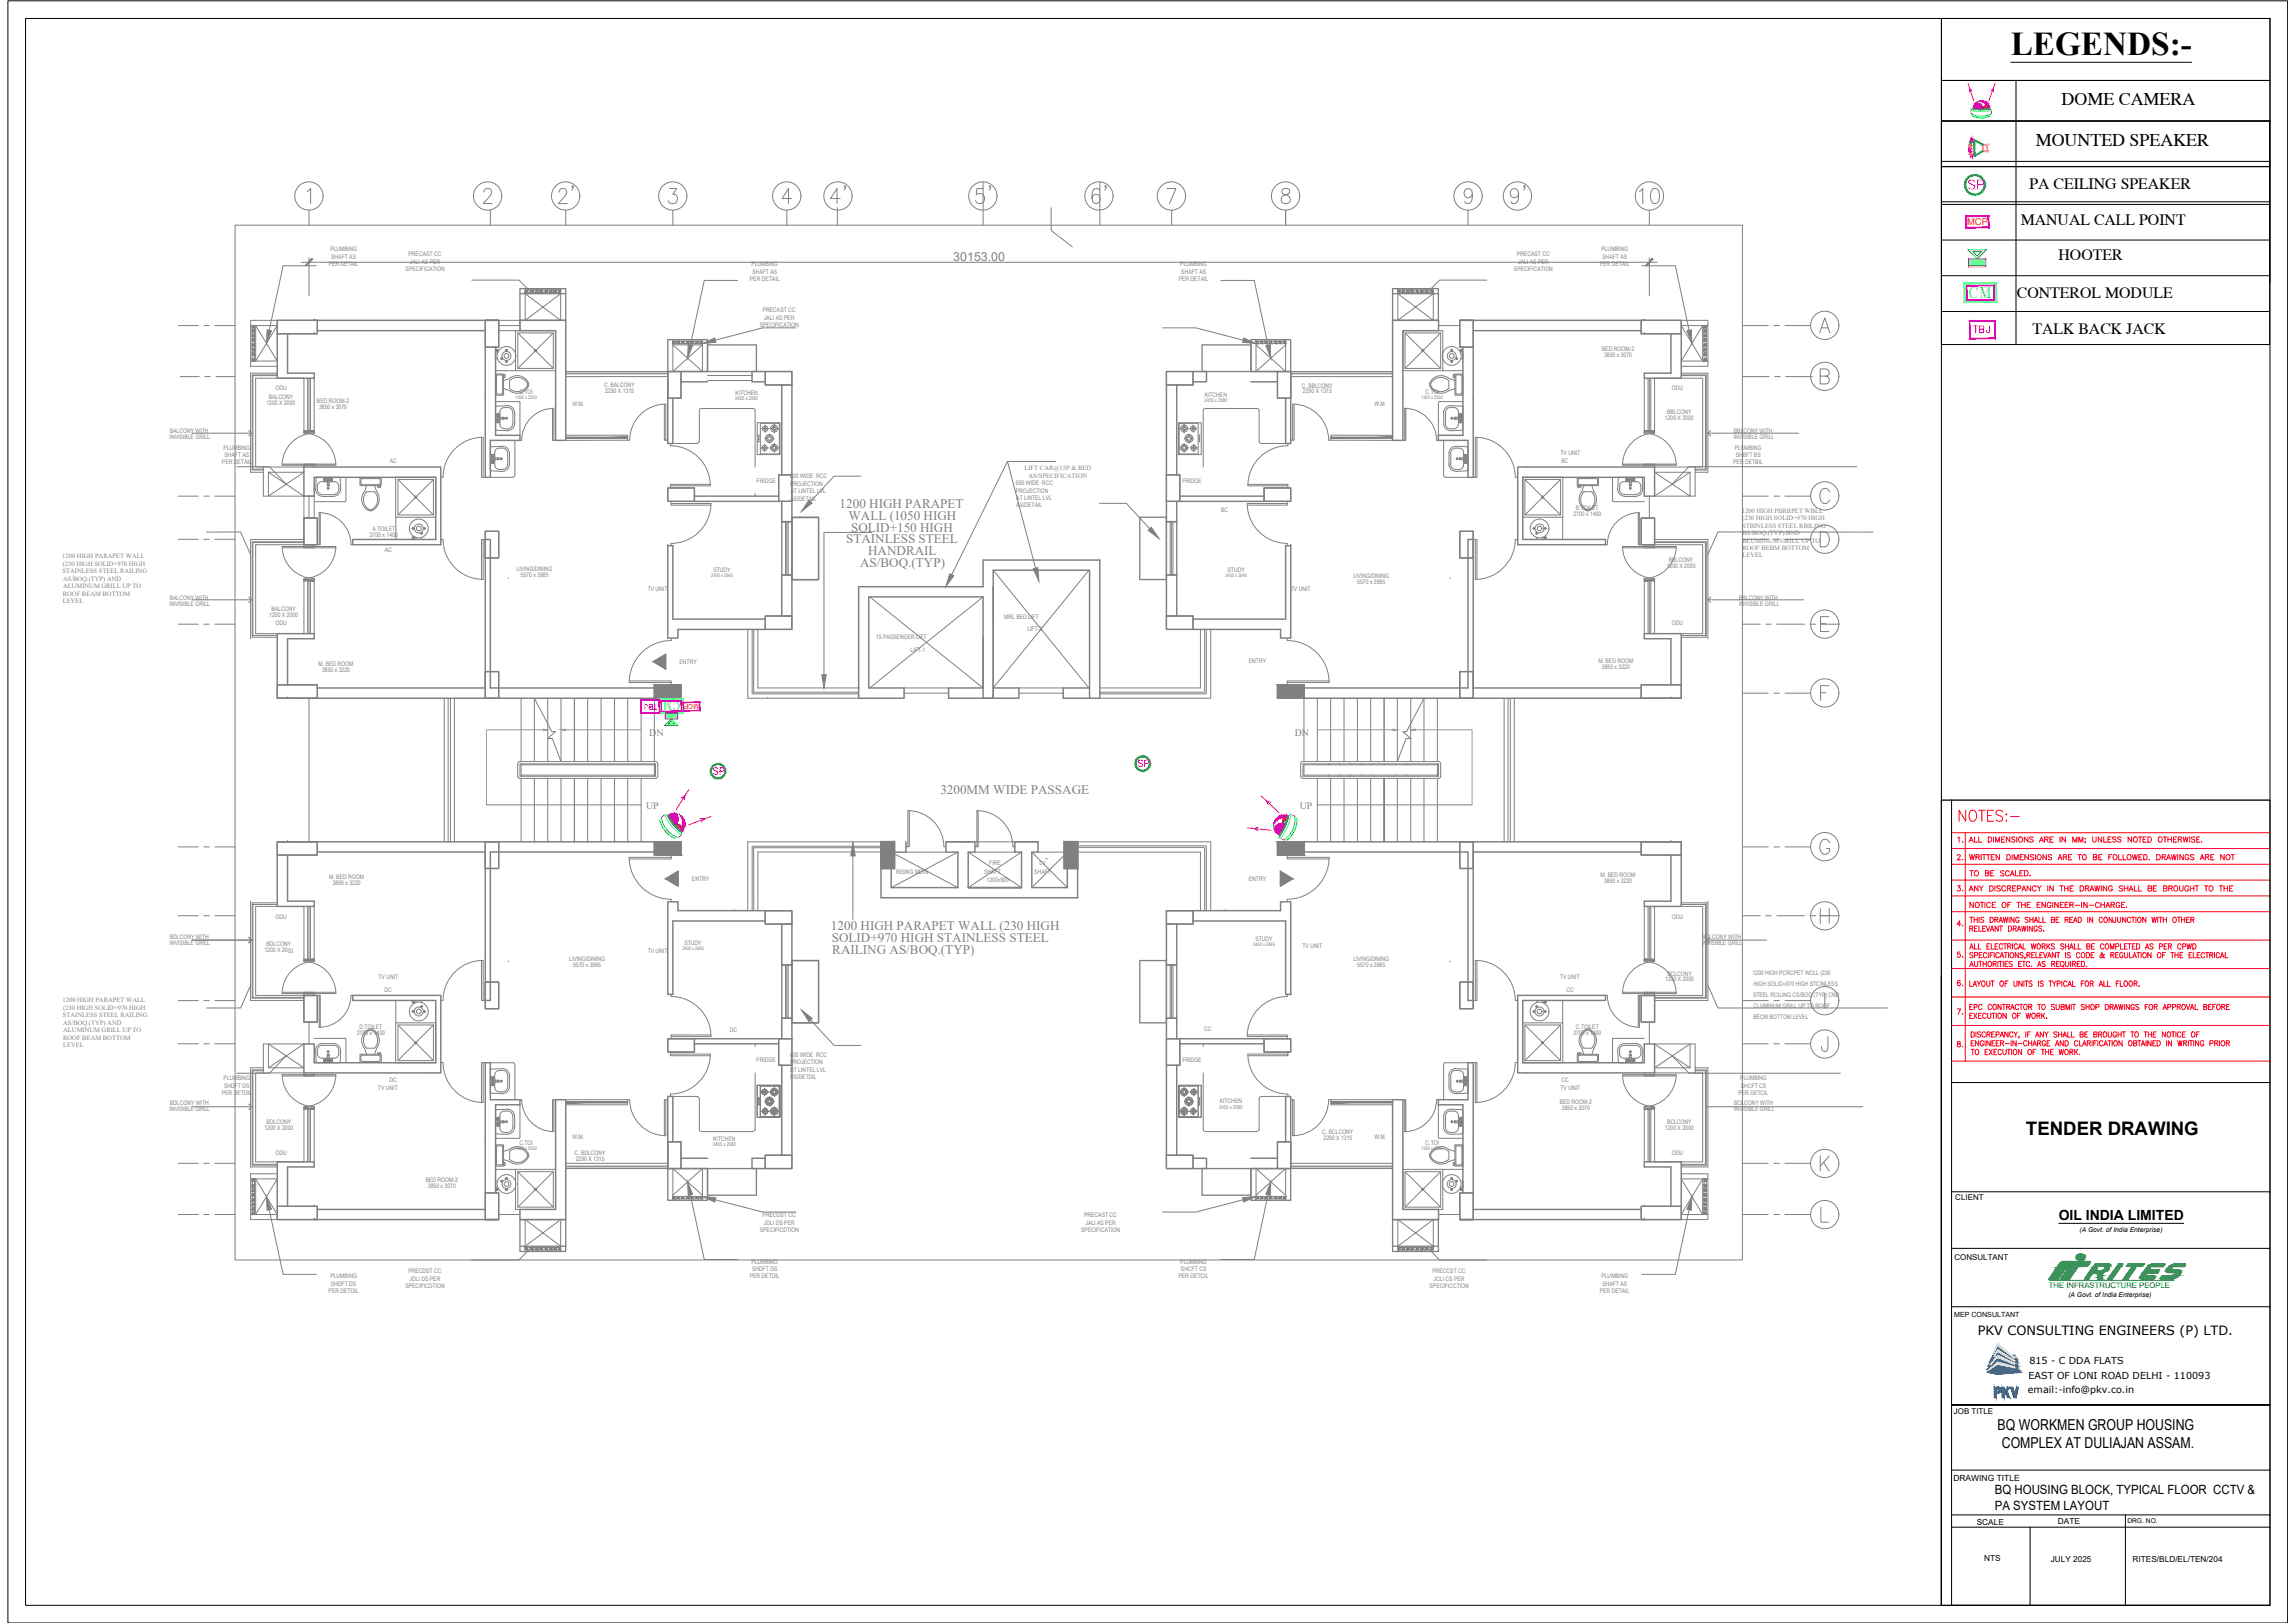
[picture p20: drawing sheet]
<svg xmlns="http://www.w3.org/2000/svg" width="594mm" height="420mm" viewBox="0 0 594 420" stroke-linecap="round" stroke-linejoin="round" font-family="sans-serif">
<defs><g id="words">
<text font-size="8.6" x="520.5" y="14.3">LEGENDS:-</text>
<g font-size="7.5" fill="#808080">
<text x="149.6" y="54" transform="rotate(-90 149.6 54)">2'</text>
<text x="220.1" y="54" transform="rotate(-90 220.1 54)">4'</text>
<text x="257.5" y="54" transform="rotate(-90 257.5 54)">5'</text>
<text x="423.7" y="54">10</text>
</g>
<g font-size="7.1" fill="#808080">
<text x="287.5" y="54" transform="rotate(-90 287.5 54)">6'</text>
<text x="395.8" y="54" transform="rotate(-90 395.8 54)">9'</text>
</g>
<text font-size="6.2" fill="#f00" x="506.2" y="213.8">NOTES:-</text>
<text font-size="5.3" fill="#f0f" x="508.7" y="50.1">SP</text>
<g font-size="4.9" fill="#f0f">
<text x="510.1" y="87.5">TBJ</text>
<text x="183.8" y="201.8">SP</text>
<text x="293.9" y="199.7">SP</text>
</g>
<text font-size="4.8" x="524.4" y="293.8">TENDER DRAWING</text>
<g font-size="4.6">
<text x="533.7" y="27.2">DOME CAMERA</text>
<text x="527" y="37.8">MOUNTED SPEAKER</text>
</g>
<text font-size="4.4" fill="#f0f" x="166.2" y="184.9">TBJ</text>
<g font-size="4.4" fill="#f00">
<text x="505.9" y="240.9">4.</text>
<text x="505.9" y="249.1">5.</text>
<text x="505.9" y="256.5">6.</text>
<text x="505.9" y="263.9">7.</text>
<text x="505.9" y="272.3">8.</text>
</g>
<g font-size="4.1">
<text x="525.3" y="49">PA CEILING SPEAKER</text>
<text x="523.1" y="58.2">MANUAL CALL POINT</text>
<text x="532.9" y="67.4">HOOTER</text>
<text x="522.1" y="77.2">CONTEROL MODULE</text>
<text x="526.1" y="86.4">TALK BACK JACK</text>
</g>
<g font-size="4" fill="#f00">
<text x="505.9" y="219.1">1.</text>
<text x="505.9" y="223.7">2.</text>
<text x="505.9" y="231.8">3.</text>
</g>
<g font-size="3.9">
<text x="517.1" y="370.1">BQ WORKMEN GROUP HOUSING</text>
<text x="518.2" y="374.8">COMPLEX AT DULIAJAN ASSAM.</text>
</g>
<text font-size="3.8" fill="#0f0" x="509.5" y="77.2">CM</text>
<text font-size="3.6" x="532.9" y="315.9">OIL INDIA LIMITED</text>
<g font-size="3.4" fill="#808080">
<text x="217.4" y="131.4">1200 HIGH PARAPET</text>
<text x="219.6" y="134.5">WALL (1050 HIGH</text>
<text x="220.3" y="137.6">SOLID+150 HIGH</text>
<text x="219" y="140.7">STAINLESS STEEL</text>
<text x="224.7" y="143.8">HANDRAIL</text>
<text x="222.6" y="146.9">AS/BOQ.(TYP)</text>
<text x="243.4" y="205.6">3200MM WIDE PASSAGE</text>
<text x="215.1" y="240.7">1200 HIGH PARAPET WALL (230 HIGH</text>
<text x="215.3" y="243.8">SOLID+970 HIGH STAINLESS STEEL</text>
<text x="215.4" y="246.9">RAILING AS/BOQ.(TYP)</text>
</g>
<g font-size="3.3">
<text x="512" y="345.7">PKV CONSULTING ENGINEERS (P) LTD.</text>
<text x="516.4" y="386.8">BQ HOUSING BLOCK, TYPICAL FLOOR CCTV &amp;</text>
<text x="516.4" y="390.8">PA SYSTEM LAYOUT</text>
</g>
<text font-size="3.2" fill="#808080" x="246.8" y="67.6">30153.00</text>
<text font-size="2.7" fill="#0f0" x="176.1" y="181.7" transform="rotate(180 176.1 181.7)">CM</text>
<g font-size="2.5" fill="#808080">
<text x="168.1" y="190.5">DN</text>
<text x="335.2" y="190.5">DN</text>
<text x="167.3" y="209.4">UP</text>
<text x="336.5" y="209.4">UP</text>
</g>
<g font-size="2.5">
<text x="525.3" y="353.2">815 - C DDA FLATS</text>
<text x="525.1" y="356.9">EAST OF LONI ROAD DELHI - 110093</text>
<text x="524.9" y="360.6">email:-info@pkv.co.in</text>
</g>
<text font-size="2.4" fill="#ed1f24" x="509.2" y="58.3">MCP</text>
<text font-size="2.2" x="505.6" y="383.3">DRAWING TITLE</text>
<g font-size="2.1">
<text x="506.2" y="310.6">CLIENT</text>
<text x="505.9" y="326.1">CONSULTANT</text>
<text x="505.8" y="366">JOB TITLE</text>
<text x="511.7" y="394.8">SCALE</text>
<text x="532.7" y="394.6">DATE</text>
<text x="513.6" y="404">NTS</text>
<text x="530.8" y="404.4">JULY 2025</text>
<text x="552" y="404.3">RITES/BLD/EL/TEN/204</text>
</g>
<text font-size="2" fill="#009926" x="530.4" y="333.4">THE INFRASTRUCTURE PEOPLE</text>
<text font-size="1.8" fill="#ed1f24" x="180.9" y="182.2" transform="rotate(180 180.9 182.2)">MCP</text>
<text font-size="1.8" x="505.9" y="340.9">MEP CONSULTANT</text>
<g font-size="1.7" fill="#808080">
<text x="265.2" y="121.8">LIFT CAR@15P &amp; BED</text>
<text x="266.2" y="123.7">AS/SPECIFICATION</text>
<text x="450.9" y="132.8">1200 HIGH PBRBPET WBLL</text>
<text x="450.9" y="136.6">STBINLESS STEEL RBILING</text>
<text x="451" y="134.7">(230 HIGH SOLID+970 HIGH</text>
<text x="451" y="138.6">BS/BOQ.(TYP) BND</text>
<text x="451" y="140.5">BLUMINUM GRILL UP TO</text>
<text x="451" y="142.4">ROOF BEBM BOTTOM</text>
<text x="16.1" y="144.5">1200 HIGH PARAPET WALL</text>
<text x="16.2" y="148.4">STAINLESS STEEL RAILING</text>
<text x="16.2" y="146.5">(230 HIGH SOLID+970 HIGH</text>
<text x="451" y="144.3">LEVEL</text>
<text x="16.3" y="154.2">ROOF BEAM BOTTOM</text>
<text x="16.3" y="150.3">AS/BOQ.(TYP) AND</text>
<text x="16.3" y="152.3">ALUMINUM GRILL UP TO</text>
<text x="16.3" y="156.1">LEVEL</text>
<text x="16.2" y="259.5">1200 HIGH PARAPET WALL</text>
<text x="16.3" y="263.3">STAINLESS STEEL RAILING</text>
<text x="16.3" y="261.4">(230 HIGH SOLID+970 HIGH</text>
<text x="16.4" y="265.3">AS/BOQ.(TYP) AND</text>
<text x="16.4" y="267.2">ALUMINUM GRILL UP TO</text>
<text x="16.4" y="269.1">ROOF BEAM BOTTOM</text>
<text x="16.4" y="271">LEVEL</text>
</g>
<g font-size="1.7">
<text x="538.3" y="318.9">(A Govt. of India Enterprise)</text>
<text x="535.4" y="335.8">(A Govt. of India Enterprise)</text>
<text x="550.7" y="394.2">DRG. NO.</text>
</g>
<g font-size="1.6" fill="#808080">
<text x="85.5" y="65">PLUMBING</text>
<text x="414.5" y="65">PLUMBING</text>
<text x="85.1" y="68.9">PER DETAIL</text>
<text x="85.7" y="67">SHAFT AS</text>
<text x="105" y="70.3">SPECIFICATION</text>
<text x="105.8" y="66.4">PRECAST CC</text>
<text x="106.1" y="68.3">JALI AS PER</text>
<text x="194.5" y="68.9">PLUMBING</text>
<text x="194.7" y="70.8">SHAFT AS</text>
<text x="305.5" y="68.9">PLUMBING</text>
<text x="305.8" y="70.8">SHAFT AS</text>
<text x="391.9" y="70.3">SPECIFICATION</text>
<text x="392.7" y="66.4">PRECAST CC</text>
<text x="393" y="68.3">JALI AS PER</text>
<text x="414.1" y="68.9">PER DETAIL</text>
<text x="414.8" y="67">SHAFT AS</text>
<text x="194.1" y="72.7">PER DETAIL</text>
<text x="305.1" y="72.7">PER DETAIL</text>
<text x="197.5" y="80.9">PRECAST CC</text>
<text x="197.8" y="82.8">JALI AS PER</text>
<text x="196.7" y="84.7">SPECIFICATION</text>
<text x="414.7" y="90.9">BED ROOM-2</text>
<text x="415.2" y="92.5">3850 x 3070</text>
<text x="71.3" y="100.8">ODU</text>
<text x="156.4" y="100.2">C. BALCONY</text>
<text x="156.6" y="101.8">2290 X 1315</text>
<text x="337" y="100.3">C. BBLCONY</text>
<text x="337.3" y="101.9">2290 X 1315</text>
<text x="432.7" y="100.8">ODU</text>
<text x="69" y="104.7">1200 X 2000</text>
<text x="69.6" y="103.2">BALCONY</text>
<text x="82.1" y="104.4">BED ROOM-2</text>
<text x="82.6" y="106">3850 x 3070</text>
<text x="134.5" y="102.1">C.TOI</text>
<text x="148.2" y="105">W.M.</text>
<text x="190.4" y="102.3">KITCHEN</text>
<text x="311.8" y="102.7">KITCHEN</text>
<text x="355.8" y="105">W.M.</text>
<text x="369" y="102.1">C.TOI</text>
<text x="431.6" y="107.2">BBLCONY</text>
<text x="43.9" y="113.7">INVISIBLE GRILL</text>
<text x="44" y="112.1">BALCONY WITH</text>
<text x="431" y="108.8">1200 X 2000</text>
<text x="448.8" y="112.1">BBLCONY WITH</text>
<text x="448.8" y="113.7">INVISIBLE GRILL</text>
<text x="57.9" y="116.4">PLUMBING</text>
<text x="58.1" y="118.3">SHAFT AS</text>
<text x="100.9" y="119.8">AC</text>
<text x="404" y="117.7">TV UNIT</text>
<text x="404.2" y="119.8">BC</text>
<text x="449.1" y="116.4">PLUMBING</text>
<text x="449.3" y="118.3">SHBFT BS</text>
<text x="57.5" y="120.2">PER DETAIL</text>
<text x="195.8" y="125">FRIDGE</text>
<text x="204.5" y="125.7">PROJECTION</text>
<text x="204.6" y="123.8">600 WIDE RCC</text>
<text x="263" y="125.6">600 WIDE RCC</text>
<text x="306.1" y="125">FRIDGE</text>
<text x="448.7" y="120.2">PER DETBIL</text>
<text x="204.6" y="127.7">AT LINTEL LVL</text>
<text x="204.6" y="129.6">AS/DETAIL</text>
<text x="262.9" y="127.5">PROJECTION</text>
<text x="263.1" y="129.4">AT LINTEL LVL</text>
<text x="263.1" y="131.4">AS/DETAIL</text>
<text x="407.9" y="131.9">B.TOILET</text>
<text x="96.4" y="137.4">A.TOILET</text>
<text x="316.1" y="132.6">BC</text>
<text x="407.3" y="133.5">2700 x 1400</text>
<text x="95.7" y="138.9">2700 x 1400</text>
<text x="99.6" y="142.9">AC</text>
<text x="133.7" y="147.8">LIVING/DINING</text>
<text x="134.8" y="149.4">5570 x 3985</text>
<text x="184.7" y="148">STUDY</text>
<text x="317.8" y="148">STUDY</text>
<text x="350.3" y="149.5">LIVING/DINING</text>
<text x="431.4" y="147.1">1200 X 2000</text>
<text x="432" y="145.5">BBLCONY</text>
<text x="44" y="155.3">BALCONY WITH</text>
<text x="167.7" y="153.1">TV UNIT</text>
<text x="334.2" y="153.1">TV UNIT</text>
<text x="351.3" y="151.1">5570 x 3985</text>
<text x="450.2" y="155.3">BBLCONY WITH</text>
<text x="43.9" y="156.8">INVISIBLE GRILL</text>
<text x="69.7" y="159.6">1200 X 2000</text>
<text x="70.3" y="158.1">BALCONY</text>
<text x="71.3" y="161.9">ODU</text>
<text x="259.9" y="160.1">MRL BED LIFT</text>
<text x="432.7" y="161.9">ODU</text>
<text x="450.2" y="156.8">INVISIBLE GRILL</text>
<text x="226.8" y="165.5">15 PASSENGER LIFT</text>
<text x="266" y="163.4">LIFT-2</text>
<text x="82.5" y="172.3">M. BED ROOM</text>
<text x="83.4" y="173.9">3850 x 3220</text>
<text x="175.9" y="171.8">ENTRY</text>
<text x="235.7" y="168.8">LIFT-1</text>
<text x="323.3" y="171.7">ENTRY</text>
<text x="413.8" y="171.7">M. BED ROOM</text>
<text x="414.7" y="173.2">3850 x 3220</text>
<text x="85.2" y="227.7">M. BED ROOM</text>
<text x="232" y="226.1">RISING MDIN</text>
<text x="254.8" y="226.2">SHAFT</text>
<text x="256.1" y="223.9">FIRE</text>
<text x="267.7" y="226.2">SHAFT</text>
<text x="269" y="223.9">LV</text>
<text x="414.3" y="227.1">M. BED ROOM</text>
<text x="86.1" y="229.2">3850 x 3220</text>
<text x="179.1" y="228.1">ENTRY</text>
<text x="255.4" y="228.2">1200x900</text>
<text x="323.3" y="228.1">ENTRY</text>
<text x="415.2" y="228.6">3850 x 3220</text>
<text x="71.3" y="238">ODU</text>
<text x="432.7" y="238">ODU</text>
<text x="43.9" y="244.5">INVISIBLE GRILL</text>
<text x="44" y="243">BDLCONY WITH</text>
<text x="69" y="245">BDLCONY</text>
<text x="177.2" y="244.7">STUDY</text>
<text x="325" y="243.5">STUDY</text>
<text x="337.2" y="245.5">TV UNIT</text>
<text x="440.6" y="244.5">INVISIBLE GRILL</text>
<text x="440.6" y="243">BCLCONY WITH</text>
<text x="68.5" y="246.5">1200 X 2000</text>
<text x="147.3" y="248.8">LIVING/DINING</text>
<text x="148.4" y="250.3">5570 x 3985</text>
<text x="167.7" y="246.7">TV UNIT</text>
<text x="350.3" y="248.8">LIVING/DINING</text>
<text x="351.3" y="250.3">5570 x 3985</text>
<text x="98" y="253.5">TV UNIT</text>
<text x="99.5" y="256.9">DC</text>
<text x="403.8" y="253.5">TV UNIT</text>
<text x="405.5" y="256.9">CC</text>
<text x="431.1" y="254.1">1200 X 2000</text>
<text x="431.6" y="252.6">BCLCONY</text>
<text x="453.6" y="252.3">1200 HIGH PCRCPET WCLL (230</text>
<text x="453.9" y="255.2">HIGH SOLID+970 HIGH STCINLESS</text>
<text x="453.8" y="258.1">STEEL RCILING CS/BOQ.(TYP) CND</text>
<text x="453.9" y="263.9">BECM BOTTOM LEVEL</text>
<text x="453.9" y="261">CLUMINUM GRILL UP TO ROOF</text>
<text x="92.4" y="267.9">2700 x 1400</text>
<text x="93.1" y="266.4">D.TOILET</text>
<text x="188.9" y="267.3">DC</text>
<text x="311.7" y="266.8">CC</text>
<text x="407.3" y="267.9">2700 x 1400</text>
<text x="407.9" y="266.4">C.TOILET</text>
<text x="195.8" y="274.8">FRIDGE</text>
<text x="204.5" y="275.5">PROJECTION</text>
<text x="204.6" y="273.6">600 WIDE RCC</text>
<text x="306.1" y="274.8">FRIDGE</text>
<text x="57.9" y="279.7">PLUMBING</text>
<text x="58" y="281.6">SHDFT DS</text>
<text x="100.8" y="280.1">DC</text>
<text x="204.5" y="277.4">DT LINTEL LVL</text>
<text x="204.5" y="279.4">DS/DETDIL</text>
<text x="404.2" y="280.1">CC</text>
<text x="450.5" y="279.6">PLUMBING</text>
<text x="450.7" y="281.6">SHCFT CS</text>
<text x="43.9" y="287.7">INVISIBLE GRILL</text>
<text x="44" y="286.1">BDLCONY WITH</text>
<text x="57.4" y="283.5">PER DETDIL</text>
<text x="97.8" y="282.2">TV UNIT</text>
<text x="315.7" y="285.7">KITCHEN</text>
<text x="403.7" y="285.8">BED ROOM-2</text>
<text x="404" y="282.2">TV UNIT</text>
<text x="404.3" y="287.3">3850 x 3070</text>
<text x="448.9" y="287.7">INVISIBLE GRILL</text>
<text x="448.9" y="286.1">BCLCONY WITH</text>
<text x="450" y="283.5">PER DETCIL</text>
<text x="68.5" y="292.6">1200 X 2000</text>
<text x="69" y="291">BDLCONY</text>
<text x="342.3" y="293.6">C. BCLCONY</text>
<text x="431" y="292.6">1200 X 2000</text>
<text x="431.5" y="291">BCLCONY</text>
<text x="71.3" y="299">ODU</text>
<text x="134.5" y="296.5">C.TOI</text>
<text x="148.2" y="294.9">W.M.</text>
<text x="148.7" y="298.9">C. BDLCONY</text>
<text x="184.6" y="295.3">KITCHEN</text>
<text x="342.6" y="295.1">2290 X 1315</text>
<text x="355.8" y="294.9">W.M.</text>
<text x="369" y="296.5">C.TOI</text>
<text x="432.7" y="299">ODU</text>
<text x="149" y="300.4">2290 X 1315</text>
<text x="110.2" y="306">BED ROOM-2</text>
<text x="110.8" y="307.6">3850 x 3070</text>
<text x="197.4" y="315.1">PRECDST CC</text>
<text x="197.8" y="317">JDLI DS PER</text>
<text x="280.6" y="315.1">PRECAST CC</text>
<text x="281" y="317">JALI AS PER</text>
<text x="196.7" y="319">SPECIFICDTION</text>
<text x="279.9" y="319">SPECIFICATION</text>
<text x="105.7" y="329.6">PRECDST CC</text>
<text x="194.5" y="327.1">PLUMBING</text>
<text x="194.7" y="329.1">SHDFT DS</text>
<text x="305.5" y="327.1">PLUMBING</text>
<text x="305.7" y="329">SHCFT CS</text>
<text x="370.8" y="329.6">PRECCST CC</text>
<text x="85.1" y="334.8">PER DETDIL</text>
<text x="85.5" y="331">PLUMBING</text>
<text x="85.7" y="332.9">SHDFT DS</text>
<text x="105" y="333.5">SPECIFICDTION</text>
<text x="106" y="331.5">JDLI DS PER</text>
<text x="194.1" y="331">PER DETDIL</text>
<text x="305.1" y="331">PER DETCIL</text>
<text x="370" y="333.5">SPECIFICCTION</text>
<text x="371.1" y="331.5">JCLI CS PER</text>
<text x="414.1" y="334.8">PER DETAIL</text>
<text x="414.5" y="331">PLUMBING</text>
<text x="414.8" y="332.9">SHAFT AS</text>
</g>
<g font-size="1.3" fill="#808080">
<text x="190.3" y="103.6">2455 x 2580</text>
<text x="311.8" y="104">2455 x 2580</text>
<text x="315.6" y="287">2455 x 2580</text>
<text x="184.5" y="296.6">2455 x 2580</text>
</g>
<g font-size="1.2" fill="#808080">
<text x="133.4" y="103.4">1350 x 2350</text>
<text x="367.9" y="103.4">1350 x 2350</text>
<text x="184.1" y="149.3">2450 x 2645</text>
<text x="317.2" y="149.3">2450 x 2645</text>
<text x="176.6" y="246">2450 x 2645</text>
<text x="324.4" y="244.9">2450 x 2645</text>
<text x="133.4" y="297.7">1350 x 2350</text>
<text x="367.9" y="297.7">1350 x 2350</text>
</g>
</g></defs>
<!-- layer: GRID -->
<g fill="none" stroke="#808080" stroke-width=".26">
<path d="M80 54.4v3.9M126.9 54.4v3.9M146.4 54.4v3.9M174.2 54.4v3.9M203.7 54.4v3.9M216.8 53.8v4.5M254.5 47.1v11.2M272.1 53.8v5.8l5.5 4.3M284.7 47.1v11.2M303.3 54.4v3.9M332.8 54.4v3.9M380 54.4v3.9"/>
<path d="M426.9 54.4v3.9M46.2 84.3h5.1M46.6 97.5h5M52.8 84.3h1.4M53 97.5h1.5M55.6 84.3h5.2M55.9 97.5h4.9M451 97.5h6.9M451 84.3h6.7M459.2 84.3h1.4M459.4 97.5h1.4M462 84.3h6.7"/>
<path d="M462.3 97.5h6.9M46.2 128.4h5.1M46.2 139.6h5.1M52.8 128.4h1.4M52.8 139.6h1.4M55.6 128.4h5.2M55.6 139.6h5.2M451 128.4h6.7M451 139.6h6.7M459.2 128.4h1.4M459.2 139.6h1.4M462 128.4h6.7"/>
<path d="M462 139.6h6.7M46.2 161.6h5.1M52.8 161.6h1.4M55.6 161.6h5.2M451 161.6h4.6M451 179.5h6.7M457 161.6h1.5M459.2 179.5h1.4M459.9 161.6h7.2M462 179.5h6.7M468.6 161.6h1.4M471.4 161.6h4.6"/>
<path d="M46.2 219.2h5.1M52.8 219.2h1.4M55.6 219.2h5.2M451 219.2h6.7M459.2 219.2h1.4M462 219.2h6.7M46.2 237.1h5.1M52.8 237.1h1.4M55.6 237.1h5.2M451 237.1h4.6M457 237.1h1.5M459.9 237.1h7.2"/>
<path d="M468.6 237.1h1.4M471.4 237.1h4.6M46.2 259h5.1M52.8 259h1.4M55.6 259h5.2M451 259h6.7M459.2 259h1.4M462 259h6.7M46.2 270.2h5.1M52.8 270.2h1.4M55.6 270.2h5.2M451 270.2h6.7"/>
<path d="M459.2 270.2h1.4M462 270.2h6.7M46.2 314.4h5.1M46.2 301.2h5.1M52.8 314.4h1.4M52.8 301.2h1.4M55.6 314.4h5.2M55.6 301.2h5.2M451 314.4h6.7M451 301.2h6.7M459.2 314.4h1.4M459.2 301.2h1.4"/>
<path d="M462 314.4h6.7M462 301.2h6.7"/>
</g>
<!-- layer: ANNO-GRID -->
<g fill="none" stroke="#808080" stroke-width=".26">
<path d="M79.6 49.6l.8-.8v3.9M125.2 49.7l.4-.7 .3-.2h.7a1.14 1.14 0 0 1 .7 1 1.14 1.14 0 0 1-.5 1l-1.7 1.9h2.3M173.3 48.8h1.9l-1 1.5a1.23 1.23 0 0 1 1.2 1.4 1.23 1.23 0 0 1-1.6 1l-.5-.2-.3-.5M204.9 51.4h-2.4l1.6-2.6v3.9M302.1 48.8h2.3l-1.7 3.9M332 49a.82 .82 0 0 0 .3 1.3 1.53 1.53 0 0 1 1.7 1.6 1.19 1.19 0 0 1-2.1 .5 1.19 1.19 0 0 1 .7-1.9l.7-.2a.82 .82 0 0 0 .3-1.3l-.5-.2zM381.1 50.1a1.09 1.09 0 0 1-1.1 1.1 1.09 1.09 0 0 1-1-1.3 1.06 1.06 0 0 1 .8-1.1 1.06 1.06 0 0 1 1.2 .6 3.8 3.8 0 0 1-.4 3.1l-.8 .2-.5-.2-.1-.3M471 86.2l1.4-3.9 1.3 3.9M471.2 97.4h1.5a.92 .92 0 0 0 .8-.7 .92 .92 0 0 0-.3-1l-.5-.2h-1.5v3.9h1.5a1.02 1.02 0 0 0 .9-1 1.02 1.02 0 0 0-.9-1M471.5 84.9h1.7M471.2 137.7h1.2a2.19 2.19 0 0 1 0 3.9h-1.2zM473.6 127.4a1.18 1.18 0 0 0-1.2-1 1.18 1.18 0 0 0-1.1 1 2.29 2.29 0 0 0 .8 2.9 1.29 1.29 0 0 0 1.5-.9"/>
<path d="M473.4 159.6h-2.1v3.9h2.1M471.3 161.5h1.3M471.3 179.3h1.3M473.4 177.5h-2.1v3.9M473.6 218.2a1.18 1.18 0 0 0-1.2-1 1.18 1.18 0 0 0-1.1 1 2.29 2.29 0 0 0 .8 2.9 1.22 1.22 0 0 0 1.5-1.4h-.8M471.2 235.2v3.9M471.2 237h2.3M473.5 235.2v3.9M472.4 257.1v3.9M473.2 268.4v2.9l-.2 .6a.79 .79 0 0 1-1.3 0l-.2-1M471.2 299.3v3.8M473.5 299.3l-2.3 2.6"/>
<path d="M471.4 312.5v3.9h1.9M472 300.9l1.5 2.2"/>
<circle cx="80" cy="50.7" r="3.7"/>
<circle cx="126.2" cy="50.7" r="3.7"/>
<circle cx="174.2" cy="50.7" r="3.7"/>
<circle cx="203.7" cy="50.7" r="3.7"/>
<circle cx="303.2" cy="50.7" r="3.7"/>
<circle cx="332.8" cy="50.7" r="3.7"/>
<circle cx="380" cy="50.7" r="3.7"/>
<circle cx="472.3" cy="97.4" r="3.7"/>
<circle cx="472.3" cy="84.2" r="3.7"/>
<circle cx="472.3" cy="128.4" r="3.7"/>
<circle cx="472.3" cy="139.6" r="3.7"/>
<circle cx="472.3" cy="161.6" r="3.7"/>
<circle cx="472.3" cy="179.4" r="3.7"/>
<circle cx="472.3" cy="219.2" r="3.7"/>
<circle cx="472.3" cy="237.1" r="3.7"/>
<circle cx="472.3" cy="259.1" r="3.7"/>
<circle cx="472.3" cy="270.3" r="3.7"/>
<circle cx="472.3" cy="301.2" r="3.7"/>
<circle cx="472.3" cy="314.4" r="3.7"/>
</g>
<!-- layer: Arch. Column -->
<g fill="#808080" stroke="#808080" stroke-width=".26">
<path d="M330.7 177.3l6.9 3.5v-3.5zM330.7 177.3l6.9 3.5h-6.9z"/>
<path d="M169.4 177.3l6.9 3.5v-3.5zM169.4 177.3l6.9 3.5h-6.9z"/>
<path d="M330.7 217.9l6.9 3.5v-3.5zM330.7 217.9l6.9 3.5h-6.9z"/>
<path d="M169.4 217.9l6.9 3.5v-3.5zM169.4 217.9l6.9 3.5h-6.9z"/>
<path d="M146.4 285.5h16v-.3zM146.4 285.2h16l-16 .3z"/>
</g>
<g fill="none" stroke="#808080" stroke-width=".34">
<path d="M71.8 82.9h10.3v3.5h-10.3zM125.6 82.9h3.5v7h-3.5zM172.9 96.2h3.4v6.9h-3.4zM198.1 96.2h6.9v3.5h-6.9zM301.9 96.2h6.9v3.5h-6.9zM330.7 96.2h3.4v6.9h-3.4zM377.9 82.9h3.5v7h-3.5zM424.8 82.9h10.4v3.5h-10.4zM78.7 134.1h3.4v6.9h-3.4zM125.6 137.5h3.5v6.9h-3.5zM172.9 126.3h6.9v3.5h-6.9zM201.6 122.9h3.4v6.9h-3.4z"/>
<path d="M301.9 122.9h3.5v6.9h-3.5zM327.2 126.3h6.9v3.5h-6.9zM377.9 137.5h3.5v6.9h-3.5zM424.8 134.1h3.5v6.9h-3.5zM198.1 159.5h6.9v3.4h-6.9zM301.9 159.5h6.9v3.4h-6.9zM71.8 177.3h10.3v3.5h-10.3zM125.6 173.9h3.5v6.9h-3.5zM169.4 177.3h6.9v3.5h-6.9zM330.7 177.3h6.9v3.5h-6.9zM377.9 173.9h3.5v6.9h-3.5zM424.8 177.3h10.4v3.5h-10.4z"/>
<path d="M71.8 217.9h10.3v3.5h-10.3zM125.6 217.9h3.5v6.9h-3.5zM169.4 217.9h6.9v3.5h-6.9zM330.7 217.9h6.9v3.5h-6.9zM377.9 217.9h3.5v6.9h-3.5zM424.8 217.9h10.4v3.5h-10.4zM198.1 235.8h6.9v3.4h-6.9zM301.9 235.8h6.9v3.4h-6.9zM78.7 257.7h3.4v6.9h-3.4zM125.6 254.3h3.5v6.9h-3.5zM202.4 249.8h2.6v13.8h-2.6zM205 248.7h6.9v16.1h-6.9z"/>
<path d="M377.9 254.3h3.5v6.9h-3.5zM424.8 257.7h3.5v6.9h-3.5zM172.9 268.9h6.9v3.5h-6.9zM201.6 268.9h3.4v6.9h-3.4zM301.9 268.9h3.5v6.9h-3.5zM327.2 268.9h6.9v3.5h-6.9zM172.9 295.6h3.4v6.9h-3.4zM198.1 299.1h6.9v3.4h-6.9zM301.9 299.1h6.9v3.4h-6.9zM330.7 295.6h3.4v6.9h-3.4zM71.8 312.3h10.3v3.4h-10.3zM125.6 308.8h3.5v6.9h-3.5z"/>
<path d="M134.6 315.7h11.8v8.3h-11.8zM172.9 302.5h10.2v8.2h-10.2zM183.1 302.5h12.7v6.9h-12.7zM377.9 308.8h3.5v6.9h-3.5zM424.8 312.3h10.4v3.4h-10.4zM134.6 322.6h11.8"/>
</g>
<!-- layer: Ele_7 -->
<path d="M80 180.8v37.1" fill="none" stroke="#808080" stroke-width=".26"/>
<!-- layer: WALL -->
<path d="M71.8 221.4v13.3M74.4 221.4v11.9M174.2 238.4v19M74.4 302.1v10.2" fill="none" stroke="#808080" stroke-width=".38"/>
<!-- layer: A-RAILING -->
<path d="M64.9 233.3v25.7M66.2 234.7v23M66.2 300.8h12.5" fill="none" stroke="#808080" stroke-width=".26"/>
<!-- layer: DOOR -->
<g fill="none" stroke="#808080" stroke-width=".26">
<path d="M125 248.6a10.4 10.4 0 0 0-10.3 10.4h-.6M125.1 248.6v10.4h-.5v-10.3M125.1 259h.5M173.7 257.4v.6a10.4 10.4 0 0 1 10.3 10.3M73 278.6h8.3v-.4h-8.3a8.3 8.3 0 0 0 8.3 8.3v.5M78.7 277.7v.5M81.3 277.7v.5M86.9 278.2a8.3 8.3 0 0 1-8.3 8.3M87 278.2h-8.3v.4h8.3M114.1 275.1h.6M114.7 275.1a10.4 10.4 0 0 0 10.3 10.3M125.1 275.1h.5"/>
<path d="M173.5 272.3v.6M173.7 268.4v.5M183.9 272.9a10.4 10.4 0 0 1-10.4 10.3M183.9 272.9h-10.4v.4h10.4M184.1 267.9h-10.4v.5h10.4M78.7 286.5v.5M124.6 285.5v-10.4h.5v10.4M134.6 284.7h.5a8.3 8.3 0 0 0 8.3 8.3v-8.3h-.4v8.3M143.4 284.7h.4M162.5 284.7h.5a9.3 9.3 0 0 0 9.4 9.3v-9.3h-.4v9.3M172.4 284.7h.5M173.5 283.3v.5"/>
</g>
<!-- layer: elevation -->
<path d="M78.7 286.8h2.6v.3zM78.7 286.8v.3h2.6z" fill="#808080" stroke="#808080" stroke-width=".26"/>
<!-- layer: Arch. Window -->
<g fill="none" stroke="#808080" stroke-width=".26">
<path d="M203.3 249.8v13.8M203.7 249.8v13.8M204 249.8v13.8M68.2 270.3v7.4h10.5M68.2 270.3h10.5l-9.2 6.1v-6.1l9.2 6.1h-9.2M78.7 287v13.8M79.6 287v13.8M80 287v13.8M80.4 287v13.8M81.3 286.6v14.2M64.9 314.4v1.3h6.9M64.9 303.9h6.9"/>
<path d="M66.2 305.2l5.6 9.2M71.8 305.2l-5.6 9.2M81.3 315.7h.1M135.9 315.7l9.2 6.9v-6.9l-9.2 6.9z"/>
</g>
<!-- layer: RCC SLAB -->
<path d="M172.3 227.5l3.2-1.9v1.9zM172.3 227.5l3.2 1.9v-1.9z" fill="#808080" stroke="#808080" stroke-width=".26"/>
<!-- layer: SANITARY -->
<g fill="none" stroke="#808080" stroke-width=".26">
<path d="M102.4 264.8h10.4v10.3h-10.4zM103 265.3h9.2v9.3h-9.2zM103 265.3l9.2 9.3M112.2 265.3l-9.2 9.3M133.4 302.7h10.4v10.4h-10.4zM134 303.3h9.2v9.2h-9.2zM134 303.3l9.2 9.2M143.2 303.3l-9.2 9.2"/>
<circle cx="107.6" cy="269.9" r=".27"/>
<circle cx="138.6" cy="307.9" r=".27"/>
</g>
<!-- layer: LEVEL LINE -->
<path d="M135.9 324h9.2" fill="none" stroke="#808080" stroke-width=".26"/>
<!-- layer: RAILING -->
<path d="M135.9 323h.6v.6h-.6zM135.9 323.6h9.2M137.5 323h.5v.6h-.5zM138.6 323h.6v.6h-.6zM139.8 323h.5v.6h-.5zM141.1 323h.6v.6h-.6zM142.3 323h.5v.6h-.5zM143.4 323h.6v.6h-.6zM144.6 323h.5v.6h-.5zM145.1 323h-9.2" fill="none" stroke="#808080" stroke-width=".26"/>
<g fill="#808080" stroke="#808080" stroke-width=".26">
<path d="M144.6 323h.5v.6zM144.6 323v.6h.5z"/>
<path d="M143.4 323h.6v.6zM143.4 323v.6h.6z"/>
<path d="M142.3 323h.5v.6zM142.3 323v.6h.5z"/>
<path d="M141.1 323h.6v.6zM141.1 323v.6h.6z"/>
<path d="M139.8 323h.5v.6zM139.8 323v.6h.5z"/>
<path d="M138.6 323h.6v.6zM138.6 323v.6h.6z"/>
<path d="M135.9 323h.6v.6zM135.9 323v.6h.6z"/>
<path d="M137.5 323h.5v.6zM137.5 323v.6h.5z"/>
</g>
<!-- layer: SYM-FIXTURE -->
<g fill="none" stroke="#808080" stroke-width=".26">
<path d="M81.7 272.1l.1 2.8M81.8 274.9l.3 .2h5.7l.2-.2M82.1 272.8a1.16 1.16 0 0 0 1.2 1.1M83.5 270.6a1.38 1.38 0 0 0-1.4 1.4l.1 .9M83.5 270.1a1.84 1.84 0 0 0-1.8 2M83.5 270.6h2.8M83.5 270.2h2.8M83.8 274.5h.6M83.8 274.3h.6M83.8 274.7h.6M83.8 274.2h.6v.6h-.6zM84.7 272.3h.5"/>
<path d="M84.7 274.7v-1.8h.5v1.8M84.7 274.5h.5M84.7 273h.5M84.7 273.1h.5M84.7 273.3h.5M84.7 274.6h.5M84.7 274.2h.5M84.7 273.8h.5M84.9 272.1v.4M85.2 274.7h-.5h.5M85.5 274.3h.6M85.5 274.7h.6"/>
<path d="M85.5 274.2h.6v.6h-.6zM85.5 274.5h.6M86.3 270.1a1.84 1.84 0 0 1 1.9 2M86.3 270.6a1.38 1.38 0 0 1 1.4 1.4M87.7 272.8a1.16 1.16 0 0 1-1.2 1.1h-1.3a.58 .58 0 0 1 .2 .9 .58 .58 0 0 1-.9 0 .58 .58 0 0 1 .2-.9h-1.4M87.7 272.1v.8M88.2 272.1l-.1 2.8"/>
<circle cx="84.9" cy="272.3" r=".23"/>
</g>
<!-- layer: Sanitari -->
<path d="M81.3 268.8h8M89.5 269v6.1" fill="none" stroke="#808080" stroke-width=".26"/>
<!-- layer: WALL -->
<circle cx="81.3" cy="315.7" r=".19" fill="#808080"/>
<!-- layer: A-RAILING -->
<path d="M64.9 259h13.8M66.2 257.7h12.5" fill="none" stroke="#808080" stroke-width=".26"/>
<!-- layer: WALL -->
<path d="M81.3 233.3v1.3" fill="none" stroke="#808080" stroke-width=".38"/>
<circle cx="74.4" cy="217.9" r=".19" fill="#808080"/>
<g fill="none" stroke="#808080" stroke-width=".38">
<path d="M71.8 217.9h97.6M71.8 234.7h9.5M74.4 233.3h6.9M82.1 220.6h43.5v38.4M169.4 220.6h-42.5v38.4M114.1 257.7h-22.8v1.3h21.5v16.1h-31.5M114.1 259v16.1M78.7 270.3v7.4h33.1M125.6 275.1v33.7M126.9 275.1v9.6h7.7v1.3h-6.3v22.8M81.3 315.7h47.8h-3.4M82.1 313.1h43.5"/>
<path d="M134.6 313.1h9.2v-28.4h2.6v31h-11.8"/>
</g>
<!-- layer: Sanitari -->
<path d="M89.3 268.8l.2 .2" fill="none" stroke="#808080" stroke-width=".26"/>
<!-- layer: WALL -->
<circle cx="81.3" cy="312.3" r=".19" fill="#808080"/>
<path d="M81.3 270.3v4.8M125.6 275.1h1.3" fill="none" stroke="#808080" stroke-width=".38"/>
<!-- layer: Arch. Column -->
<circle cx="125.6" cy="295.6" r=".17" fill="#808080"/>
<!-- layer: DOOR -->
<path d="M162.9 221.9a10.9 10.9 0 0 0 10.8 10.9M162.9 222h10.9v.4h-10.9M173.8 221.4v.6M173.8 232.8v.6M82.1 257.7h.5M91.3 257.7h-.4a8.3 8.3 0 0 1-8.3 8.2M82.9 265.9v-8.2h-.3v8.3" fill="none" stroke="#808080" stroke-width=".26"/>
<!-- layer: WALL -->
<g fill="none" stroke="#808080" stroke-width=".38">
<path d="M172.9 233.5h2.6v2.3M174.2 238.4h23.9M202.4 239.2v10.6M205 239.2v10.6M78.7 257.7h2.6M114.1 257.7v1.3M125.6 259h1.3M172.9 257.4h1.3M78.7 270.3h2.6M114.1 275.1v2.6h-2.3M179.8 268.9h21.8M179.8 270.2h21.8"/>
<path d="M202.4 263.6v5.3M202.4 275.8v23.2M205 263.6v5.3M174.2 295.6v-11.8h-1.3v18.7M71.8 300.8h9.5v1.3h-6.9"/>
</g>
<!-- layer: HANDRAIL -->
<path d="M71.8 233.7h-6.5v24.7M71.8 234.1h-6.3v24.1M68.2 277.2h-2.7v24.2h6.3M68.2 277h-2.9v24.6h6.5M146.4 302.1h26.5M146.4 301.9h26.5" fill="none" stroke="#808080" stroke-width=".26"/>
<!-- layer: A-RAILING -->
<path d="M66.2 234.7h5.6M64.9 276.4v25.7h6.9" fill="none" stroke="#808080" stroke-width=".26"/>
<!-- layer: Sanitari -->
<path d="M126.9 275.1h5.8l.5 .3 .1 9.3M195.5 270.2v.7M195.5 277.7v14.7M128.3 294.7h6.1M134.6 286v8.4l-.2 .3M181 292.3l.2 .4 .4 .2M181 284.4v8M181.6 292.9h13.3M195.5 292.3l-.3 .5-.3 .1" fill="none" stroke="#808080" stroke-width=".26"/>
<!-- layer: SANITARY -->
<path d="M102.5 259v5.8M128.3 302.7h5.1" fill="none" stroke="#808080" stroke-width=".26"/>
<!-- layer: SYM-FIXTURE -->
<g fill="none" stroke="#808080" stroke-width=".26">
<path d="M93.2 272.9h5.5v2.1h-5.5zM93.4 273.5v1M93.4 274.5l.3 .2M93.7 274.8h4.4M94.4 271.4l.5 1.5M95.5 266.8h.8M95.5 266.8a2.97 2.97 0 0 0-.6 4.6l2-.1a2.94 2.94 0 0 0-.6-4.5M95.6 266.4a3.2 3.2 0 0 0-1.3 4.9M95.6 266.4h.6M96.2 266.4a3.2 3.2 0 0 1 1.3 4.9M97.5 271.4l-.5 1.5M98 272.9l.5-.1v-.3h-.7v.4"/>
<path d="M98.1 273.2l.3 .2M98.1 273.2h-4.4l-.3 .2M98.4 274.5l-.3 .2M98.4 273.5v1M126.9 277v5.8M127.2 278.8h.7v.5h-.7zM127.4 279.7h1.7v.4h-1.7zM127.4 278.8v.6M127.6 278.8v.5M127.6 279.7v.4M127.7 278.8v.6M127.8 279.7v.4"/>
<path d="M128.2 279.7v.4M128.7 279.7v.4M129 279.7v.4M129.2 277.1a1.16 1.16 0 0 0-1.1 1.2v1.4a.57 .57 0 0 0-.9-.3 .57 .57 0 0 0 0 .9 .57 .57 0 0 0 .9-.2M129.5 279.9h.5M129.8 279.7v.4M130 276.6a1.84 1.84 0 0 1 1.9 1.9v2.8a1.84 1.84 0 0 1-1.9 1.8l-2.8-.1-.3-.2M130 277.1a1.38 1.38 0 0 1 1.4 1.4v2.8a1.72 1.72 0 0 1-1.6 1.4 1.72 1.72 0 0 1-1.7-1.2v-1.4M130 276.6l-2.8 .2-.3 .2M130 277.1l-.8 .1M127.2 280.5h.7v.6h-.7zM127.4 280.1v-.4v.4"/>
<path d="M127.4 280.5v.6M127.6 280.5v.6M127.7 280.5v.6M128.3 296.4h2.1v5.5h-2.1zM128.5 287.3l-.2 .2-.1 5.8 .3 .2M128.5 293.5l2.8 .2M128.6 289.3h.7v.6h-.7zM128.6 291h.7v.5h-.7zM128.7 290.7v-.5v.5M128.7 290.2h1.7v.5h-1.6zM128.7 289.3v.6M128.7 291v.5"/>
<path d="M128.9 289.3v.6M128.9 290.2v.5M128.9 291v.5M129.1 289.3v.6M129.1 291v.5M129.1 290.2v.5M129.4 292a1.16 1.16 0 0 0 1.1 1.2M129.4 288.8v1.4a.57 .57 0 0 0-.9-.3 .57 .57 0 0 0 0 .9 .57 .57 0 0 0 .9-.2v1.4M129.6 290.2v.5M129.8 296.6l.3 .3v4.4l-.3 .3M129.9 296.6l-1.4 .2v4.5l.2 .3h1.2M130.1 290.2v.5"/>
<path d="M130.3 290.2v.5M130.5 287.6a1.16 1.16 0 0 0-1.1 1.2M130.5 293.2h.8M130.5 287.7a1.57 1.57 0 0 1 2.2 1.3M130.9 290.4h.4M131.1 290.2v.5M131.3 287.1a1.84 1.84 0 0 1 1.9 1.9M131.3 287.1l-2.8 .2M131.9 297.5a3 3 0 0 1 4.9 1.9 3.2 3.2 0 0 1-4.9 1.3M131.9 298.1a2.94 2.94 0 0 1 4.6 .6M131.9 297.6l-1.5 .5M131.9 298.1v2.1"/>
<path d="M132.7 291.8a1.38 1.38 0 0 1-1.4 1.4M132.8 289v2.8M133.2 291.8a1.84 1.84 0 0 1-1.9 1.8M133.2 289v2.8M136.5 299.5a2.94 2.94 0 0 1-4.6 .6M136.5 298.7v.8M130.4 300.9h.3v.9h-.2l-.1-.6M130.4 300.2l1.5 .5"/>
<circle cx="129.7" cy="279.9" r=".23"/>
<circle cx="131.1" cy="290.4" r=".23"/>
</g>
<!-- layer: Arch. Window -->
<path d="M80 264.6v5.7M129.1 314.4h5.5" fill="none" stroke="#808080" stroke-width=".26"/>
<!-- layer: dwgmodels.com -->
<g fill="none" stroke="#808080" stroke-width=".26">
<path d="M107 259.7l.1 .1M107.2 259.5l.1 .2M107.7 259.6v-.6h1.4v.6M128.8 305.8h-.6v1.5h.6M129 307.6l-.2 .1M129.1 307.8l-.1 .1"/>
<circle cx="107" cy="259.4" r=".27"/>
<circle cx="107" cy="259.4" r=".19"/>
<circle cx="106.9" cy="261.9" r=".15"/>
<circle cx="106.9" cy="261.9" r=".19"/>
<circle cx="108.4" cy="261.9" r=".61"/>
<circle cx="108.4" cy="261.9" r="1.16"/>
<circle cx="108.4" cy="261.9" r="2.43"/>
<circle cx="109.1" cy="260.5" r=".19"/>
<circle cx="109.9" cy="261.9" r=".15"/>
<circle cx="109.9" cy="261.9" r=".19"/>
<circle cx="128.6" cy="308" r=".19"/>
<circle cx="128.6" cy="307.9" r=".27"/>
<circle cx="129.8" cy="305.8" r=".19"/>
<circle cx="131.1" cy="305" r=".19"/>
<circle cx="131.1" cy="308" r=".19"/>
<circle cx="131.1" cy="308" r=".15"/>
<circle cx="131.1" cy="306.5" r=".61"/>
<circle cx="131.1" cy="306.5" r="1.16"/>
<circle cx="131.1" cy="306.5" r="2.43"/>
</g>
<!-- layer: WALL -->
<circle cx="172.9" cy="257.4" r=".19" fill="#808080"/>
<!-- layer: Arch. Column -->
<g fill="none" stroke="#808080" stroke-width=".34">
<path d="M134.6 76h11.8M134.6 74.7h11.8v8.2h-11.8zM172.9 87.9h10.2v8.3h-10.2zM183.1 89.3h12.7v6.9h-12.7zM202.4 135h2.6v13.8h-2.6zM205 133.9h6.9v16.1h-6.9zM71.8 217.9h10.3v3.5h-10.3zM125.6 217.9h3.5v6.9h-3.5zM169.4 217.9h6.9v3.5h-6.9zM198.1 235.8h6.9v3.4h-6.9zM203.3 239.2h1.7M78.7 257.7h3.4v6.9h-3.4z"/>
<path d="M125.6 254.2h3.5v6.9h-3.5zM172.9 268.9h6.9v3.4h-6.9zM201.6 268.9h3.4v6.9h-3.4zM172.9 295.6h3.4v6.9h-3.4zM198.1 299h6.9v3.5h-6.9zM71.8 312.3h10.3v3.4h-10.3zM125.6 308.8h3.5v6.9h-3.5z"/>
</g>
<!-- layer: SANITARY -->
<g fill="none" stroke="#808080" stroke-width=".26">
<path d="M133.4 85.6h10.4v10.4h-10.4zM134 86.2h9.2v9.2h-9.2zM134 86.2l9.2 9.2M143.2 86.2l-9.2 9.2M102.4 123.5h10.4v10.4h-10.4zM103 124.1h9.2v9.2h-9.2zM103 124.1l9.2 9.2M112.2 124.1l-9.2 9.2M196 281h5.9v8.3h-5.9zM196.8 281.1h4.9v8h-4.9zM197 282.7h.5M197.1 287.7h.6"/>
<path d="M197.9 281.8v.5M197.9 283.1v.6M198 285.1h.6M198 286.7v.6M198 288.1v.5M198.3 282.7h.6M198.5 287.7h.5M199.2 283.9v.6M199.2 285.8v.5M199.3 287.7h.6M199.3 282.7h.6M199.8 285.1h.6"/>
<path d="M200.5 281.6v.6M200.5 283.3v.5M200.5 286.6v.5M200.5 288.3v.5M201 287.7h.6M201 282.7h.6"/>
<circle cx="138.6" cy="90.7" r=".27"/>
<circle cx="107.6" cy="128.7" r=".27"/>
<circle cx="196.4" cy="285.9" r=".11"/>
<circle cx="196.4" cy="285.4" r=".11"/>
<circle cx="196.4" cy="284.8" r=".11"/>
<circle cx="196.4" cy="284.3" r=".11"/>
<circle cx="197.9" cy="282.7" r=".15"/>
<circle cx="197.9" cy="282.7" r=".7"/>
<circle cx="197.9" cy="282.7" r=".32"/>
<circle cx="198.1" cy="287.7" r=".15"/>
<circle cx="198.1" cy="287.7" r=".7"/>
<circle cx="198.1" cy="287.7" r=".32"/>
<circle cx="199.2" cy="285.1" r=".7"/>
<circle cx="199.2" cy="285.1" r=".44"/>
<circle cx="199.2" cy="285.1" r="1.04"/>
<circle cx="200.4" cy="282.7" r=".61"/>
<circle cx="200.4" cy="282.7" r=".4"/>
<circle cx="200.4" cy="287.7" r=".27"/>
<circle cx="200.4" cy="287.7" r=".53"/>
<circle cx="200.4" cy="287.7" r=".91"/>
<circle cx="200.4" cy="282.7" r=".91"/>
</g>
<!-- layer: WALL -->
<g fill="none" stroke="#808080" stroke-width=".38">
<path d="M74.4 86.4v10.2M174.2 141.3v19M71.8 164v13.3M74.4 165.4v11.9M172.9 233.5v23.9M175.5 235.8h22.6M202.4 249.8h2.6M202.4 263.6h2.6M205 275.8v23.2M176.3 299.8h6.8M198.1 299.8h-3.4v2.7h3.4M71.8 300.8v11.5"/>
<path d="M134.6 313.1v2.6M176.3 302.5h6.8"/>
</g>
<!-- layer: Arch. Window -->
<g fill="none" stroke="#808080" stroke-width=".26">
<path d="M135.9 76v6.9l9.2-6.9v6.9zM64.9 94.8h6.9M66.2 84.3l5.6 9.2M71.8 82.9h-6.9v1.4M71.8 84.3l-5.6 9.2M78.7 97.9v13.8M79.6 97.9v13.8M80 97.9v13.8M80.4 97.9v13.8M81.3 82.9h.1M81.3 97.9v14.2M69.5 122.3h9.2l-9.2 6.1v-6.1l9.2 6.1h-10.5"/>
<path d="M78.7 120.9h-10.5v7.5M203.3 135v13.8M203.7 135v13.8M204 135v13.8M78.7 234.7v13.8M79.6 234.7v13.8M80 234.7v13.8M80.4 234.7v13.8M81.3 234.7v14.1M190.1 235.8h.1M202.4 263.6h2.6M146.4 284.7h16v1.3h-16"/>
<path d="M64.9 303.9v1.3h6.9M64.9 314.4h6.9M174.2 309.4l7.6-6.9v8.2M181.8 309.4l-7.6-6.9v8.2"/>
</g>
<!-- layer: Sanitari -->
<path d="M81.3 129.9h8M89.5 123.6v6M174.2 283.8h6.2l.5 .3 .1 .3" fill="none" stroke="#808080" stroke-width=".26"/>
<!-- layer: A-RAILING -->
<path d="M66.2 97.9h12.5M64.9 139.7v25.7M66.2 141v23M64.9 276.4h3.3M68.2 277.7h-2v23.1M146.4 302.5h26.5M146.4 301.2h26.5" fill="none" stroke="#808080" stroke-width=".26"/>
<!-- layer: RAILING -->
<g fill="none" stroke="#808080" stroke-width=".26">
<path d="M135.9 75.1h.6v.6h-.6zM135.9 75.7h9.2M135.9 75.1h9.2M137.5 75.1h.5v.6h-.5zM138.6 75.1h.6v.6h-.6zM139.8 75.1h.5v.6h-.5zM141.1 75.1h.6v.6h-.6zM142.3 75.1h.5v.6h-.5zM143.4 75.1h.6v.6h-.6zM144.6 75.1h.5v.6h-.5zM65.3 313.8h.5v.6h-.5zM65.3 312.7h.5v.5h-.5z"/>
<path d="M65.3 311.5h.5v.6h-.5zM65.3 310.3h.5v.6h-.5zM65.3 309h.5v.6h-.5zM65.3 307.8h.5v.6h-.5zM65.3 305.2h.5v.6h-.5zM65.3 306.7h.5v.6h-.5zM65.3 305.2v9.2M65.8 305.2v9.2M174.1 309.8h.6v.5h-.6zM174.1 309.8h7.7M175.3 309.8h.6v.5h-.6zM176.4 309.8h.6v.5h-.6z"/>
<path d="M177.8 309.8h.6v.5h-.6zM178.9 309.8h.6v.5h-.6zM180.1 309.8h.6v.5h-.6zM181.2 309.8h.6v.5h-.6zM181.8 310.3h-7.6"/>
</g>
<g fill="#808080" stroke="#808080" stroke-width=".26">
<path d="M181.2 309.8h.6v.5zM181.2 309.8v.5h.6z"/>
<path d="M180.1 309.8h.6v.5zM180.1 309.8v.5h.6z"/>
<path d="M178.9 309.8h.6v.5zM178.9 309.8v.5h.6z"/>
<path d="M177.8 309.8h.6v.5zM177.8 309.8v.5h.6z"/>
<path d="M176.4 309.8h.6v.5zM176.4 309.8v.5h.6z"/>
<path d="M175.3 309.8h.6v.5zM175.3 309.8v.5h.6z"/>
<path d="M174.1 309.8h.6v.5zM174.1 309.8v.5h.6z"/>
<path d="M65.8 313.8v.6h-.5zM65.3 313.8v.6l.5-.6z"/>
<path d="M65.3 313.2l.5-.5v.5zM65.3 312.7v.5l.5-.5z"/>
<path d="M65.3 312.1l.5-.6v.6zM65.3 311.5v.6l.5-.6z"/>
<path d="M65.8 310.3v.6h-.5zM65.3 310.3v.6l.5-.6z"/>
<path d="M65.3 309.6l.5-.6v.6zM65.3 309v.6l.5-.6z"/>
<path d="M65.8 307.8v.6h-.5zM65.3 307.8v.6l.5-.6z"/>
<path d="M65.8 305.2v.6h-.5zM65.3 305.2v.6l.5-.6z"/>
<path d="M65.8 306.7v.6h-.5zM65.3 306.7v.6l.5-.6z"/>
<path d="M145.1 75.1l-.5 .6h.5zM144.6 75.1h.5l-.5 .6z"/>
<path d="M144 75.1l-.6 .6h.6zM143.4 75.1h.6l-.6 .6z"/>
<path d="M142.8 75.1l-.5 .6h.5zM142.3 75.1h.5l-.5 .6z"/>
<path d="M141.7 75.1l-.6 .6h.6zM141.1 75.1h.6l-.6 .6z"/>
<path d="M140.3 75.1l-.5 .6h.5zM139.8 75.1h.5l-.5 .6z"/>
<path d="M139.2 75.1l-.6 .6h.6zM138.6 75.1h.6l-.6 .6z"/>
<path d="M136.5 75.1l-.6 .6h.6zM135.9 75.1h.6l-.6 .6z"/>
<path d="M138 75.1l-.5 .6h.5zM137.5 75.1h.5l-.5 .6z"/>
</g>
<!-- layer: LEVEL LINE -->
<path d="M135.9 74.7h9.2M64.9 305.2v9.2M66.2 305.2v9.2" fill="none" stroke="#808080" stroke-width=".26"/>
<!-- layer: HANDRAIL -->
<path d="M65.3 258.4h13.4M65.5 258.2h13.2" fill="none" stroke="#808080" stroke-width=".26"/>
<!-- layer: RCC SLAB -->
<path d="M172.3 227.5l3.2-1.9v3.8z" fill="none" stroke="#808080" stroke-width=".34"/>
<!-- layer: 0 -->
<path d="M49.7 243.4h15.4M64.4 242.7l.7 .7-.7 .7M49.7 286.5h15.4M64.4 285.8l.7 .7-.7 .7" fill="none" stroke="#808080" stroke-width=".26"/>
<!-- layer: LEADER 100 -->
<g fill="#808080" stroke="#808080" stroke-width=".26">
<path d="M178 305.9l1.3 3.3-1.1 .3z"/>
<path d="M69 309.8l1.3 3.3-1.2 .2z"/>
<path d="M181.8 309.8l3.5 .2-.3 1.2z"/>
</g>
<path d="M64.9 255.1l-2.6 5.8h-8.8M74.1 273.3l-4.4 4.5h-8.4M69.7 313.2l3.6 16.7h8.6M178.7 309.3l3.6 16.8h8.6M185.2 310.6l12.2 3.2h8.6M137.5 323l-3.2 3.2h-12.2" fill="none" stroke="#808080" stroke-width=".26"/>
<!-- layer: DOOR -->
<g fill="none" stroke="#808080" stroke-width=".26">
<path d="M78.6 112.1a8.3 8.3 0 0 1 8.3 8.3M78.7 111.7v.5M81.3 112.1a8.3 8.3 0 0 0-8.3 8.3h8.3v-.3h-8.3M81.3 111.7v.5M124.6 113.2v10.4h.5v-10.4M125 113.2a10.4 10.4 0 0 0-10.3 10.3l-.6 .1M134.6 114h.5M143 105.7v8.3h.4v-8.3a8.3 8.3 0 0 0-8.3 8.3M143.4 114h.4M172 104.6v9.4h.4v-9.4M172.3 104.6a9.3 9.3 0 0 0-9.3 9.3l-.5 .1M172.4 114h.5"/>
<path d="M173.5 115.4a10.4 10.4 0 0 1 10.4 10.4M173.5 114.9v.5M78.7 120.4v.5M81.3 120.4v.5M87 120.1h-8.3v.3h8.3M114.1 139.7l.6-.1a10.4 10.4 0 0 0 10.3 10.4M125.1 139.7h.5M125.1 123.6h.5M173.5 125.8v.6M173.7 129.8v.5M183.9 125.4h-10.4v.4h10.4M184.1 130.8h-10.4v-.5h10.4a10.4 10.4 0 0 1-10.4 10.4v.6"/>
<path d="M124.6 150v-10.3h.5v10.3M73 256.9h8.3v.3h-8.3M78.6 248.9a8.3 8.3 0 0 1 8.3 8.3M78.7 248.5v.4M78.7 257.2v.5M81.3 248.5v.4a8.3 8.3 0 0 0-8.3 8.3M81.3 257.2v.5M87 256.9h-8.3v.3h8.3"/>
</g>
<!-- layer: elevation -->
<g fill="#808080" stroke="#808080" stroke-width=".26">
<path d="M78.7 248.6h2.6v-.3zM78.7 248.3h2.6l-2.6 .3z"/>
<path d="M78.7 111.9h2.6v-.4zM78.7 111.5h2.6l-2.6 .4z"/>
</g>
<!-- layer: Arch. Column -->
<g fill="#808080" stroke="#808080" stroke-width=".26">
<path d="M169.4 217.9l6.9 3.5v-3.5zM169.4 217.9l6.9 3.5h-6.9z"/>
<path d="M146.4 113.5h16v-.3zM146.4 113.2h16l-16 .3z"/>
</g>
<!-- layer: RCC SLAB -->
<path d="M169.1 171.3l3.2-1.9v1.9zM169.1 171.3l3.2 1.9v-1.9z" fill="#808080" stroke="#808080" stroke-width=".26"/>
<!-- layer: SYM-FIXTURE -->
<g fill="none" stroke="#808080" stroke-width=".26">
<path d="M81.7 126.6a1.84 1.84 0 0 0 1.8 1.9M81.8 123.8l-.1 2.8M82.1 126.6a1.38 1.38 0 0 0 1.4 1.4M82.2 125.8l-.1 .8M83.3 124.7a1.16 1.16 0 0 0-1.2 1.1M83.3 124.7h1.4a.57 .57 0 0 1-.2-.9 .57 .57 0 0 1 .9 0 .57 .57 0 0 1-.3 .9h1.4M83.5 128.1h2.8M83.5 128.5h2.8M83.8 124.2h.6M83.8 124.4h.6M83.8 124h.6M83.8 123.9h.6v.6h-.6z"/>
<path d="M84.7 126.4h.5M84.7 124l.5 .1v1.6h-.5zM84.7 124.2h.5M84.7 125.6h.5M84.7 125.3h.5M84.7 124.4h.5M84.7 124.9h.5M84.9 126.2v.4M85.2 124h-.5h.5M85.5 124.4h.6M85.5 124h.6M85.5 123.9h.6v.6h-.6z"/>
<path d="M85.5 124.2h.6M86.5 124.7a1.16 1.16 0 0 1 1.2 1.1v.8M87.7 126.6a1.38 1.38 0 0 1-1.4 1.4M88 123.8l-.2-.3-5.7 .1-.3 .2M88.1 123.8l.1 2.8M88.2 126.6a1.84 1.84 0 0 1-1.9 1.9"/>
<circle cx="84.9" cy="126.4" r=".23"/>
</g>
<!-- layer: window -->
<path d="M78.7 128.4h2.6v5.7h-2.6z" fill="none" stroke="#808080" stroke-width=".26"/>
<!-- layer: WALL -->
<circle cx="81.3" cy="82.9" r=".19" fill="#808080"/>
<!-- layer: A-RAILING -->
<path d="M64.9 139.7h13.8M66.2 141h12.5" fill="none" stroke="#808080" stroke-width=".26"/>
<!-- layer: WALL -->
<path d="M81.3 164v1.4" fill="none" stroke="#808080" stroke-width=".38"/>
<circle cx="74.4" cy="180.8" r=".19" fill="#808080"/>
<g fill="none" stroke="#808080" stroke-width=".38">
<path d="M81.3 82.9h47.8h-3.4M82.1 85.6h43.5M125.6 89.9v33.7M128.3 89.8v22.9h6.3v1.3h-7.7v9.6M134.6 82.9h11.8v31.1h-2.6v-28.4h-9.2M81.3 123.6h31.5v16.1h-21.5v1.3h22.8M111.8 120.9h-33.1v7.5M114.1 123.6v16.1M125.6 139.7v38.4h-43.5M126.9 139.7v38.4h42.5M71.8 164h9.5M74.4 165.4h6.9"/>
<path d="M71.8 180.8h97.6"/>
</g>
<!-- layer: Sanitari -->
<path d="M89.5 129.6l-.2 .2" fill="none" stroke="#808080" stroke-width=".26"/>
<!-- layer: WALL -->
<circle cx="81.3" cy="86.4" r=".19" fill="#808080"/>
<path d="M81.3 123.6v4.8M125.6 123.6h1.3" fill="none" stroke="#808080" stroke-width=".38"/>
<!-- layer: Arch. Column -->
<circle cx="125.6" cy="103.1" r=".17" fill="#808080"/>
<!-- layer: DOOR -->
<path d="M82.9 132.7v8.3h-.3v-8.3a8.3 8.3 0 0 1 8.3 8.3h.4M82.1 141h.5M173.8 165.2l-.1 .6a10.9 10.9 0 0 0-10.8 10.9h10.9v-.4h-10.9M173.8 176.7v.6" fill="none" stroke="#808080" stroke-width=".26"/>
<!-- layer: WALL -->
<g fill="none" stroke="#808080" stroke-width=".38">
<path d="M74.4 96.6h6.9v1.3h-9.5M172.9 96.2v18.6h1.3v-11.7M202.4 99.7v23.2M78.7 128.4h2.6M111.8 120.9h2.3v2.7M114.1 139.7v1.3M125.6 139.7h1.3M179.8 128.4h21.8M179.8 129.8h21.8M202.4 129.8v5.2M205 129.8v5.2M78.7 141h2.6"/>
<path d="M172.9 141.3h1.3M202.4 148.8v10.7M205 148.8v10.7M174.2 160.3h23.9M175.5 162.9v2.3h-2.6"/>
</g>
<!-- layer: HANDRAIL -->
<path d="M71.8 97.2h-6.3v24.3h2.7M71.8 97.1h-6.5v24.6h2.9M146.4 96.6h26.5M146.4 96.8h26.5M65.3 140.3v24.7h6.5M65.5 140.5v24h6.3" fill="none" stroke="#808080" stroke-width=".26"/>
<!-- layer: A-RAILING -->
<path d="M71.8 96.6h-6.9v25.7M66.2 164h5.6" fill="none" stroke="#808080" stroke-width=".26"/>
<!-- layer: Sanitari -->
<path d="M128.3 104h6.1M133.3 114v9M134.4 104l.2 .2M134.6 104.2v8.5M181 106.3v8M181.6 105.7l-.4 .2-.2 .4M181.6 105.7h13.3M194.9 105.7l.5 .3 .1 .3M195.5 106.3v14.6M133.3 123l-.3 .5h-.3l-5.8 .1M195.5 127.8v.6" fill="none" stroke="#808080" stroke-width=".26"/>
<!-- layer: SANITARY -->
<path d="M128.3 96h5.1M102.5 133.9v5.8" fill="none" stroke="#808080" stroke-width=".26"/>
<!-- layer: SYM-FIXTURE -->
<g fill="none" stroke="#808080" stroke-width=".26">
<path d="M128.3 96.8h2.1v5.5h-2.1zM128.5 97.3v4.5M128.8 97l-.3 .3M128.8 97.1h1.1M129.8 97l.3 .3M130.1 97.3v4.5M130.4 97.5l.1-.6h.2v.8h-.3M131.9 97.9a3.2 3.2 0 0 1 5 1.3M131.9 98.5a2.91 2.91 0 0 1 4.7 .9 2.74 2.74 0 0 1-4.3 1.5l-.4-.3M131.9 98l-1.5 .5M131.9 98.5v2.1M136.8 99.3a2.99 2.99 0 0 1-4.9 1.8"/>
<path d="M127.2 119.3h.7v.6h-.7zM127.2 117.6h.7v.6h-.7zM127.4 118.5v.5v-.5M127.4 118.5h1.7v.5h-1.7zM127.4 117.6v.6M127.4 119.3v.6M127.6 117.6v.6M127.6 118.5v.5M127.6 119.3v.6M127.7 117.6v.6M127.7 119.3v.6M127.8 118.5v.5"/>
<path d="M128.1 117.2v1.3a.57 .57 0 0 0-.9-.2 .57 .57 0 0 0 0 .9 .57 .57 0 0 0 .9-.2v1.4a1.42 1.42 0 0 0 1.9 1.2M128.2 111.1l.3 .3M128.2 118.5v.5M128.5 105.1l-.3 .2 .1 5.9M128.5 111.4l2.8 .1M128.5 101.8l.3 .2M128.6 108.8h.7v.6h-.7zM128.6 107.1h.7v.6h-.7zM128.7 108v.5v-.5M128.7 108h1.7v.5h-1.7zM128.7 107.1v.6M128.7 108.8v.6"/>
<path d="M128.7 118.5v.5M128.8 102h1.1M128.9 107.1v.6M128.9 108v.5M128.9 108.8v.6M129 118.5v.5M129.1 107.1v.6M129.1 108.8v.6M129.1 108v.5M129.2 116a1.59 1.59 0 0 1 2.2 1.4v2.8a1.38 1.38 0 0 1-1.4 1.3M129.2 116a1.16 1.16 0 0 0-1.1 1.2M129.4 109.8a1.16 1.16 0 0 0 1.1 1.2"/>
<path d="M129.4 106.7v1.3a.57 .57 0 0 0-.9-.2 .57 .57 0 0 0 0 .9 .57 .57 0 0 0 .9-.2v1.4M129.5 118.8h.5M129.6 108v.5M129.8 118.5v.5M130.1 108v.5M130.1 101.8l-.3 .2M130.3 108v.5M130.4 100.6l1.5 .5M130.5 105.5a1.16 1.16 0 0 0-1.1 1.2M130.5 105.5a1.53 1.53 0 0 1 2.2 1.3M130.9 108.3h.4M131.1 108v.5"/>
<path d="M131.3 105a1.84 1.84 0 0 1 1.9 1.8M131.3 105l-2.8 .2M132.7 109.7a1.55 1.55 0 0 1-2.2 1.3M132.8 106.8v2.9M133.2 109.7a1.84 1.84 0 0 1-1.9 1.8M133.2 106.8v2.9M93.2 123.7h5.5v2h-5.5zM93.4 124.2l.2 1.3h4.5M93.7 123.9h4.4M93.7 123.9l-.3 .2M94.3 127.3a3.2 3.2 0 0 0 1.3 4.9M94.9 127.3h2a2.87 2.87 0 0 1-.8 4.6 2.69 2.69 0 0 1-1.5-4.2z"/>
<path d="M94.9 125.7l-.5 1.6M97 125.7l.5 1.6M97.5 127.3a3 3 0 0 1-1.9 4.9M97.8 125.7v.5h.7v-.3l-.5-.2M98.1 123.9l.3 .2M98.4 124.2v1.1l-.3 .2M130 122a1.84 1.84 0 0 0 1.9-1.8v-2.8a1.84 1.84 0 0 0-1.9-1.9l-3 .2-.1 6 .3 .2 2.8 .1"/>
<circle cx="129.7" cy="118.8" r=".23"/>
<circle cx="131.1" cy="108.3" r=".23"/>
</g>
<!-- layer: window -->
<path d="M129.1 82.9h5.5v2.7h-5.5z" fill="none" stroke="#808080" stroke-width=".26"/>
<!-- layer: Arch. Window -->
<path d="M129.1 84.3h5.5M80 128.4v5.7" fill="none" stroke="#808080" stroke-width=".26"/>
<!-- layer: dwgmodels.com -->
<g fill="none" stroke="#808080" stroke-width=".26">
<path d="M128.8 91l.2 .1M128.8 91.4h-.6v1.5h.6M129 90.7l.1 .1M107.1 138.8l-.1 .2M107.3 139l-.1 .1M107.7 139.1v.6h1.4v-.6"/>
<circle cx="128.6" cy="90.7" r=".27"/>
<circle cx="128.6" cy="90.7" r=".19"/>
<circle cx="129.8" cy="92.9" r=".19"/>
<circle cx="131.1" cy="92.1" r="2.43"/>
<circle cx="131.1" cy="92.1" r="1.16"/>
<circle cx="131.1" cy="92.1" r=".61"/>
<circle cx="131.1" cy="93.6" r=".15"/>
<circle cx="131.1" cy="90.6" r=".15"/>
<circle cx="131.1" cy="90.6" r=".19"/>
<circle cx="131.1" cy="93.6" r=".19"/>
<circle cx="106.9" cy="136.8" r=".15"/>
<circle cx="106.9" cy="136.8" r=".19"/>
<circle cx="107" cy="139.2" r=".27"/>
<circle cx="107" cy="139.3" r=".19"/>
<circle cx="108.4" cy="136.8" r=".61"/>
<circle cx="108.4" cy="136.8" r="1.16"/>
<circle cx="108.4" cy="136.8" r="2.43"/>
<circle cx="109.1" cy="138.1" r=".19"/>
<circle cx="109.9" cy="136.8" r=".15"/>
<circle cx="109.9" cy="136.8" r=".19"/>
</g>
<!-- layer: WALL -->
<circle cx="172.9" cy="141.3" r=".19" fill="#808080"/>
<!-- layer: Arch. Column -->
<g fill="none" stroke="#808080" stroke-width=".34">
<path d="M360.5 74.7h11.8v8.2h-11.8zM360.5 76h11.8M71.8 82.9h10.3v3.5h-10.3zM125.6 82.9h3.5v7h-3.5zM172.9 96.2h3.4v6.9h-3.4zM198.1 96.2h6.9v3.5h-6.9zM311.2 89.3h12.6v6.9h-12.6zM323.8 87.9h10.3v8.3h-10.3zM78.7 134.1h3.4v6.9h-3.4zM125.6 137.5h3.5v6.9h-3.5zM172.9 126.3h6.9v3.5h-6.9zM201.6 122.9h3.4v6.9h-3.4z"/>
<path d="M295 133.9h6.9v16.1h-6.9zM301.9 135h2.7v13.8h-2.7zM198.1 159.5h6.9v3.4h-6.9zM203.3 159.5h1.7M71.8 177.3h10.3v3.5h-10.3zM125.6 173.9h3.5v6.9h-3.5zM169.4 177.3h6.9v3.5h-6.9z"/>
</g>
<!-- layer: SANITARY -->
<g fill="none" stroke="#808080" stroke-width=".26">
<path d="M363.1 85.6h10.4v10.4h-10.4zM363.7 86.2h9.2v9.2h-9.2zM363.7 86.2l9.2 9.2M372.9 86.2l-9.2 9.2M196 109.4h5.9v8.3h-5.9zM196.8 109.6h4.9v7.9h-4.9zM197 116h.5M197.1 111h.6M197.9 115v.6M197.9 116.3v.6M198 113.5h.6M198 110v.6"/>
<path d="M198 111.4v.5M198.3 116h.6M198.5 111h.5M199.2 112.4v.5M199.2 114.2v.5M199.3 111h.6M199.3 116h.6M199.8 113.5h.6M200.5 109.8v.6M200.5 111.5v.6M200.5 114.8v.6M200.5 116.5v.6"/>
<path d="M201 111h.6M201 116h.6M394.2 123.5h10.4v10.4h-10.4zM394.7 124.1h9.3v9.2h-9.3zM394.7 124.1l9.3 9.2M404 124.1l-9.3 9.2"/>
<circle cx="368.3" cy="90.7" r=".27"/>
<circle cx="196.4" cy="114.3" r=".11"/>
<circle cx="196.4" cy="112.8" r=".11"/>
<circle cx="196.4" cy="113.8" r=".11"/>
<circle cx="196.4" cy="113.3" r=".11"/>
<circle cx="197.9" cy="116" r=".32"/>
<circle cx="197.9" cy="116" r=".7"/>
<circle cx="197.9" cy="116" r=".15"/>
<circle cx="198.1" cy="111" r=".32"/>
<circle cx="198.1" cy="111" r=".7"/>
<circle cx="198.1" cy="111" r=".15"/>
<circle cx="199.2" cy="113.5" r=".44"/>
<circle cx="199.2" cy="113.5" r="1.04"/>
<circle cx="199.2" cy="113.5" r=".7"/>
<circle cx="200.4" cy="110.9" r=".91"/>
<circle cx="200.4" cy="115.9" r=".91"/>
<circle cx="200.4" cy="115.9" r=".4"/>
<circle cx="200.4" cy="110.9" r=".53"/>
<circle cx="200.4" cy="110.9" r=".27"/>
<circle cx="200.4" cy="115.9" r=".61"/>
<circle cx="399.3" cy="128.7" r=".27"/>
</g>
<!-- layer: WALL -->
<g fill="none" stroke="#808080" stroke-width=".38">
<path d="M71.8 86.4v11.5M134.6 82.9v2.7M176.3 96.2h6.8M176.3 98.8h6.8M198.1 96.2h-3.4v2.6h3.4M205 99.7v23.2M432.5 86.4v10.2M202.4 135h2.6M172.9 141.3v23.9M202.4 148.8h2.6M332.8 141.3v19M175.5 162.9h22.6"/>
<path d="M432.5 165.4v11.9M435.2 164v13.3"/>
</g>
<!-- layer: Arch. Window -->
<g fill="none" stroke="#808080" stroke-width=".26">
<path d="M361.8 76v6.9l9.2-6.9v6.9zM64.9 84.3h6.9M71.8 93.5h-6.9v1.3M174.2 87.9v8.3l7.6-6.9M181.8 87.9v8.3l-7.6-6.9M425.6 82.9h.1M425.6 97.9v14.2M426.6 97.9v13.8M426.9 97.9v13.8M427.3 97.9v13.8M428.3 97.9v13.8M435.2 82.9h6.9v1.4"/>
<path d="M435.2 84.3l5.5 9.2M435.2 94.8h6.9M440.7 84.3l-5.5 9.2M146.4 112.7l16-.1v1.4h-16M202.4 135h2.6M302.9 135v13.8M303.3 135v13.8M303.6 135v13.8M428.3 120.9h10.5v7.5M437.5 122.3h-9.2l9.2 6.1v-6.1l-9.2 6.1h10.5M78.7 150.2v13.8M79.6 150.2v13.8"/>
<path d="M80 150.2v13.8M80.4 150.2v13.8M81.3 149.9v14.1M190.1 162.9h.1"/>
</g>
<!-- layer: Sanitari -->
<path d="M181 114.3l-.1 .2-.5 .3h-6.2M417.4 123.6v6M417.6 129.9h8" fill="none" stroke="#808080" stroke-width=".26"/>
<!-- layer: A-RAILING -->
<path d="M66.2 97.9v23h2M146.4 96.2h26.5M146.4 97.5h26.5M428.3 97.9h12.4M64.9 122.3h3.3M442.1 139.7v25.7M440.7 141v23" fill="none" stroke="#808080" stroke-width=".26"/>
<!-- layer: LEVEL LINE -->
<path d="M361.8 74.7h9.2M64.9 84.3v9.2M66.2 84.3v9.2M174.2 89.3h7.6" fill="none" stroke="#808080" stroke-width=".26"/>
<!-- layer: RAILING -->
<g fill="none" stroke="#808080" stroke-width=".26">
<path d="M361.8 75.1h.6v.6h-.6zM361.8 75.7h9.2M361.8 75.1h9.2M363 75.1h.5v.6h-.5zM364.1 75.1h.6v.6h-.6zM365.3 75.1h.6v.6h-.6zM366.6 75.1h.6v.6h-.6zM367.8 75.1h.6v.6h-.6zM368.9 75.1h.6v.6h-.6zM370.5 75.1h.5v.6h-.5zM65.3 84.3h.5v.6h-.5zM65.3 85.4h.5v.6h-.5z"/>
<path d="M65.3 86.6h.5v.6h-.5zM65.3 87.8h.5v.5h-.5zM65.3 89.1h.5v.6h-.5zM65.3 90.3h.5v.5h-.5zM65.3 92.9h.5v.6h-.5zM65.3 91.4h.5v.5h-.5zM65.3 84.3v9.2M65.8 84.3v9.2M174.1 88.3h.6v.6h-.6zM174.1 88.9h7.7M174.2 88.3h7.6M175.3 88.3h.6v.6h-.6z"/>
<path d="M176.4 88.3h.6v.6h-.6zM177.8 88.3h.6v.6h-.6zM178.9 88.3h.6v.6h-.6zM180.1 88.3h.6v.6h-.6zM181.2 88.3h.6v.6h-.6z"/>
</g>
<g fill="#808080" stroke="#808080" stroke-width=".26">
<path d="M181.8 88.3l-.6 .6h.6zM181.2 88.3h.6l-.6 .6z"/>
<path d="M180.7 88.3l-.6 .6h.6zM180.1 88.3h.6l-.6 .6z"/>
<path d="M179.5 88.3l-.6 .6h.6zM178.9 88.3h.6l-.6 .6z"/>
<path d="M178.4 88.3l-.6 .6h.6zM177.8 88.3h.6l-.6 .6z"/>
<path d="M177 88.3l-.6 .6h.6zM176.4 88.3h.6l-.6 .6z"/>
<path d="M175.9 88.3l-.6 .6h.6zM175.3 88.3h.6l-.6 .6z"/>
<path d="M174.7 88.3l-.6 .6h.6zM174.1 88.3h.6l-.6 .6z"/>
<path d="M65.3 84.3l.5 .6v-.6zM65.3 84.3l.5 .6h-.5z"/>
<path d="M65.3 85.4l.5 .6v-.6zM65.3 85.4l.5 .6h-.5z"/>
<path d="M65.3 86.6l.5 .6v-.6zM65.3 86.6l.5 .6h-.5z"/>
<path d="M65.3 87.8l.5 .5v-.5zM65.3 87.8l.5 .5h-.5z"/>
<path d="M65.3 89.1l.5 .6v-.6zM65.3 89.1l.5 .6h-.5z"/>
<path d="M65.3 90.3l.5 .5v-.5zM65.3 90.3l.5 .5h-.5z"/>
<path d="M65.3 92.9l.5 .6v-.6zM65.3 92.9l.5 .6h-.5z"/>
<path d="M65.3 91.4l.5 .5v-.5zM65.3 91.4l.5 .5h-.5z"/>
<path d="M361.8 75.1l.6 .6h-.6zM361.8 75.1l.6 .6v-.6z"/>
<path d="M363 75.1l.5 .6h-.5zM363 75.1l.5 .6v-.6z"/>
<path d="M364.1 75.1l.6 .6h-.6zM364.1 75.1l.6 .6v-.6z"/>
<path d="M365.3 75.1l.6 .6h-.6zM365.3 75.1l.6 .6v-.6z"/>
<path d="M366.6 75.1l.6 .6h-.6zM366.6 75.1l.6 .6v-.6z"/>
<path d="M367.8 75.1l.6 .6h-.6zM367.8 75.1l.6 .6v-.6z"/>
<path d="M370.5 75.1l.5 .6h-.5zM370.5 75.1l.5 .6v-.6z"/>
<path d="M368.9 75.1l.6 .6h-.6zM368.9 75.1l.6 .6v-.6z"/>
</g>
<!-- layer: HANDRAIL -->
<path d="M65.3 140.3h13.4M65.5 140.5h13.2" fill="none" stroke="#808080" stroke-width=".26"/>
<!-- layer: RCC SLAB -->
<path d="M169.1 171.3l3.2-1.9v3.8z" fill="none" stroke="#808080" stroke-width=".34"/>
<!-- layer: 0 -->
<path d="M49.7 112.1h15.4M64.4 111.4l.7 .7-.7 .8M49.7 155.3h15.4M64.4 154.6l.7 .7-.7 .7" fill="none" stroke="#808080" stroke-width=".26"/>
<!-- layer: LEADER 100 -->
<g fill="#808080" stroke="#808080" stroke-width=".26">
<path d="M178.2 89.2l1.1 .3-1.3 3.2z"/>
<path d="M69.1 85.4l1.2 .2-1.3 3.3z"/>
<path d="M181.8 88.9l3.2-1.4 .3 1.1z"/>
</g>
<path d="M81.9 68.8h-8.6l-3.6 16.7M122.1 72.5h12.2l3.2 3.2M190.9 72.6h-8.6l-3.6 16.7M206 84.9h-8.6l-12.2 3.2M53.5 137.8l8.8-.1 2.6 5.9M61.3 120.8h8.4l4.4 4.5" fill="none" stroke="#808080" stroke-width=".26"/>
<!-- layer: MO  I-FURN -->
<path d="M131.6 149.6l-.1 .2" fill="none" stroke="#808080" stroke-width=".26"/>
<!-- layer: DOOR -->
<g fill="none" stroke="#808080" stroke-width=".26">
<path d="M333.4 115.4a10.4 10.4 0 0 0-10.4 10.4M333.4 114.9v.5M334.1 114h.5M334.6 104.6a9.3 9.3 0 0 1 9.3 9.3l.6 .1M334.6 104.6v9.4h.4v-9.4M363.1 114h.5M363.6 105.7a8.3 8.3 0 0 1 8.3 8.3M363.6 105.7v8.3h.3v-8.3M371.9 114h.4M381.9 113.2a10.4 10.4 0 0 1 10.3 10.3M381.9 113.2v10.4h.4v-10.4M425.6 112.1a8.3 8.3 0 0 1 8.3 8.3h-8.3v-.3h8.3"/>
<path d="M425.6 111.7v.5M428.3 112.1a8.3 8.3 0 0 0-8.3 8.3h8.3v-.3h-8.3M428.3 111.7v.5M322.9 130.8h10.3v-.5h-10.3a10.3 10.3 0 0 0 10.3 10.4v.6M323.1 125.4h10.3v.4h-10.3M333.2 129.8v.5M333.4 125.8v.6M381.4 139.7h.5M381.4 123.6h.5M392.2 139.6a10.4 10.4 0 0 1-10.3 10.4v-10.3h.4v10.3M392.3 139.7h.5M392.3 123.6h.5"/>
<path d="M425.6 120.4v.5M428.3 120.4v.5M73 141.8h8.3v-.3h-8.3a8.3 8.3 0 0 0 8.3 8.2v.5M78.7 141v.5M78.7 149.8v.4M81.3 141v.5M86.9 141.5a8.3 8.3 0 0 1-8.3 8.2M87 141.5h-8.3v.3h8.3"/>
</g>
<!-- layer: elevation -->
<g fill="#808080" stroke="#808080" stroke-width=".26">
<path d="M78.7 150.1h2.6v.3zM78.7 150.1v.3h2.6z"/>
<path d="M425.6 111.5l2.7 .4h-2.7zM425.6 111.5l2.7 .4v-.4z"/>
</g>
<!-- layer: Arch. Column -->
<g fill="#808080" stroke="#808080" stroke-width=".26">
<path d="M169.4 177.3l6.9 3.5v-3.5zM169.4 177.3l6.9 3.5h-6.9z"/>
<path d="M344.5 113.2v.3l16-.3zM344.5 113.5l16-.3v.3z"/>
</g>
<!-- layer: SYM-FIXTURE -->
<g fill="none" stroke="#808080" stroke-width=".26">
<path d="M418.9 123.8l-.2 2.8a1.84 1.84 0 0 0 1.9 1.9M419.2 126.6a1.38 1.38 0 0 0 1.4 1.4M419.3 125.8l-.1 .8M420.4 124.7a1.16 1.16 0 0 0-1.2 1.1M420.4 124.7h1.4a.57 .57 0 0 1-.2-.9 .57 .57 0 0 1 .9 0 .57 .57 0 0 1-.3 .9h1.4M420.6 128.1h2.8M420.6 128.5h2.8M420.8 124.4h.7M420.8 124h.7M420.8 123.9h.6v.6h-.6zM420.8 124.2h.6M421.8 124h.4h-.4"/>
<path d="M421.8 126.4h.4M421.8 124h.4v1.7h-.4zM421.8 124.2h.4M421.8 125.6h.4M421.8 125.3h.4M421.8 124.4h.4M421.8 124.9h.4M422 126.2v.4M422.5 124.4h.7M422.5 124h.7M422.6 124.2h.6M422.6 123.9h.6v.6h-.6z"/>
<path d="M423.6 124.7a1.16 1.16 0 0 1 1.1 1.1l.1 .8M424.8 126.6a1.38 1.38 0 0 1-1.4 1.4M425.1 123.8l-.2-.2-5.8-.1-.2 .3M425.1 123.8l.2 2.8a1.84 1.84 0 0 1-1.9 1.9"/>
<circle cx="422" cy="126.4" r=".23"/>
</g>
<!-- layer: WALL -->
<circle cx="425.6" cy="82.9" r=".19" fill="#808080"/>
<!-- layer: A-RAILING -->
<path d="M428.3 139.7h13.8M428.3 141h12.4" fill="none" stroke="#808080" stroke-width=".26"/>
<!-- layer: WALL -->
<path d="M425.6 164v1.4" fill="none" stroke="#808080" stroke-width=".38"/>
<circle cx="432.5" cy="180.8" r=".19" fill="#808080"/>
<g fill="none" stroke="#808080" stroke-width=".38">
<path d="M372.4 82.9h-11.9v31.1h2.6v-28.4h9.3M378.7 89.8v22.9h-6.4v1.3h7.7v9.6M381.3 82.9h-3.4h47.7M381.4 89.9v33.7M381.4 85.6h43.4M380 139.7v38.4h-42.4M381.4 139.7v38.4h43.4M392.9 123.6v16.1M395.2 120.9h33.1v7.5M425.6 123.6h-31.4v16.1h21.4v1.3h-22.7M425.6 164h9.6M425.6 165.4h6.9"/>
<path d="M337.6 180.8h97.6"/>
</g>
<!-- layer: Sanitari -->
<path d="M417.4 129.6l.2 .2" fill="none" stroke="#808080" stroke-width=".26"/>
<!-- layer: WALL -->
<circle cx="425.6" cy="86.4" r=".19" fill="#808080"/>
<path d="M380 123.6h1.4M425.6 123.6v4.8" fill="none" stroke="#808080" stroke-width=".38"/>
<!-- layer: Arch. Column -->
<circle cx="381.4" cy="103.1" r=".17" fill="#808080"/>
<!-- layer: DOOR -->
<path d="M424.1 132.7v8.3h.3v-8.3a8.3 8.3 0 0 0-8.3 8.3h-.5M424.4 141h.4M333.2 165.2v.6a10.9 10.9 0 0 1 10.9 10.9h-10.9v-.4h10.9M333.2 176.7v.6" fill="none" stroke="#808080" stroke-width=".26"/>
<!-- layer: WALL -->
<g fill="none" stroke="#808080" stroke-width=".38">
<path d="M304.6 99.7v23.2M334.1 96.2v18.6h-1.3v-11.7M432.5 96.6h-6.9v1.3h9.6M301.9 129.8v5.2M304.6 129.8v5.2M305.4 128.4h21.8M305.4 129.8h21.8M380 139.7h1.4M392.9 139.7v1.3M395.2 120.9h-2.3v2.7M425.6 128.4h2.7M301.9 148.8v10.7"/>
<path d="M304.6 148.8v10.7M332.8 141.3h1.3M425.6 141h2.7M308.8 160.3h24M331.5 162.9v2.3h2.6"/>
</g>
<!-- layer: HANDRAIL -->
<path d="M334.1 96.6h26.4M334.1 96.8h26.4M435.2 97.2h6.3v24.3h-2.7M435.2 97.1h6.5v24.6h-2.9M441.5 140.5v24h-6.3M441.7 140.3v24.7h-6.5" fill="none" stroke="#808080" stroke-width=".26"/>
<!-- layer: A-RAILING -->
<path d="M435.2 96.6h6.9v25.7M435.2 164h5.5" fill="none" stroke="#808080" stroke-width=".26"/>
<!-- layer: Sanitari -->
<path d="M311.5 106.3v14.6M312 105.7l-.3 .1-.2 .5M312.1 105.7h13.2M325.3 105.7l.4 .2 .2 .4M325.9 106.3v8M372.3 104.2v8.5M373.7 114v9.2l.5 .3 5.8 .1M378.7 104h-6.1l-.3 .2" fill="none" stroke="#808080" stroke-width=".26"/>
<!-- layer: SANITARY -->
<path d="M373.5 96h5.2M404.5 133.9v5.8" fill="none" stroke="#808080" stroke-width=".26"/>
<!-- layer: SYM-FIXTURE -->
<g fill="none" stroke="#808080" stroke-width=".26">
<path d="M370.1 99.3a2.99 2.99 0 0 0 4.9 1.8M375 98.5a2.87 2.87 0 0 0-4.6 .9 2.69 2.69 0 0 0 4.2 1.5l.4-.3M375 97.9a3.2 3.2 0 0 0-4.9 1.3M375 98.5v2.1M375 98l1.6 .5M376.6 97.5l-.1-.6h-.3v.8h.4M376.6 96.8h2.1v5.5h-2.1zM376.9 97.3v4.5M377.1 97l-.3 .3M377.1 97.1h1.1M378.1 97l.3 .3M378.4 97.3v4.5"/>
<path d="M373.7 109.7a1.84 1.84 0 0 0 1.9 1.8M373.7 106.8v2.9M375.1 117.4v2.8M375.6 105.5a1.38 1.38 0 0 0-1.4 1.3v2.9a1.31 1.31 0 0 0 1.4 1.3M375.6 105a1.84 1.84 0 0 0-1.9 1.8M375.6 108.3h.5M375.6 105.5h.8M375.6 105l2.9 .2M375.8 108v.5M376.4 105.5a1.16 1.16 0 0 1 1.1 1.2M376.4 111h-.8M376.5 108h1.7v.5h-1.7z"/>
<path d="M376.6 100.6l-1.6 .5M376.7 108v.5M376.8 101.8l.3 .2M376.9 108v.5M377 118.8h.4M377.1 102h1.1M377.2 118.5v.5M377.4 108v.5M377.5 109.8a1.16 1.16 0 0 1-1.1 1.2M377.5 108a.57 .57 0 0 1 .9-.2 .57 .57 0 0 1 0 .9 .57 .57 0 0 1-.9-.2M377.5 106.7v1.3M377.5 108.5v1.4"/>
<path d="M377.7 107.1h.7v.6h-.7zM377.7 108.8h.7v.6h-.7zM377.7 116a1.16 1.16 0 0 1 1.2 1.2M377.8 116a1.59 1.59 0 0 0-2.3 1.4l.1 2.8a1.31 1.31 0 0 0 1.4 1.3M377.8 108v.5M377.9 107.1v.6M377.9 108.8v.6M378 118.5v.5M378.1 107.1v.6M378.1 108v.5M378.1 108.8v.6M378.2 108v.5v-.5"/>
<path d="M378.2 107.1v.6M378.2 108.8v.6M378.2 118.5v.5M378.4 101.8l-.3 .2M378.4 105.1l.2 .2M378.6 111.1l-.2 .3-2.8 .1M378.7 105.4v5.8M378.7 118.5v.5M378.9 117.2v1.3a.57 .57 0 0 1 .8-.2 .57 .57 0 0 1 0 .9 .57 .57 0 0 1-.8-.2v1.4a1.4 1.4 0 0 1-1.9 1.2M379.1 117.6h.6v.6h-.6zM379.1 119.3h.6v.6h-.6zM379.2 118.5v.5"/>
<path d="M379.2 117.6v.6M379.2 119.3v.6M379.4 117.6v.6M379.4 118.5v.5M379.4 119.3v.6M379.5 118.5v.5M379.6 118.5v.5v-.5M379.6 118.5h-1.8v.5h1.8M379.6 117.6v.6M379.6 119.3v.6M380 115.9l-.2-.2-2.8-.2a1.85 1.85 0 0 0-2 1.9M380 115.9v5.8"/>
<path d="M375 120.2a1.84 1.84 0 0 0 2 1.8M380 121.6l-.2 .3-2.8 .1M408.3 123.7h5.5v2h-5.5zM408.5 124.2l.2 1.3h4.5l.3-.3M408.8 123.9h4.4M408.8 123.9l-.3 .2M409.2 125.7v.5h-.8v-.3l.6-.2M410 125.7l-.6 1.6a3 3 0 0 0 1.9 4.9 3.2 3.2 0 0 0 1.3-4.9M412.1 127.3h-2.1a2.87 2.87 0 0 0 .9 4.6 2.69 2.69 0 0 0 1.5-4.2l-.4-.4M412.1 125.7l.5 1.6M413.2 123.9l.3 .2M413.5 124.2v1"/>
<circle cx="375.8" cy="108.3" r=".23"/>
<circle cx="377.2" cy="118.8" r=".23"/>
</g>
<!-- layer: Arch. Window -->
<path d="M372.4 84.3h5.5M426.9 128.4v5.7" fill="none" stroke="#808080" stroke-width=".26"/>
<!-- layer: dwgmodels.com -->
<g fill="none" stroke="#808080" stroke-width=".26">
<path d="M378 90.7l-.2 .1M378.1 91.4h.6v1.5h-.6M378.1 91l-.1 .1M397.8 139.1v.6h1.5v-.6M399.6 139l.1 .1M399.9 138.8l.1 .2"/>
<circle cx="375.8" cy="92.1" r="2.43"/>
<circle cx="375.8" cy="92.1" r="1.16"/>
<circle cx="375.8" cy="92.1" r=".61"/>
<circle cx="375.8" cy="93.6" r=".15"/>
<circle cx="375.8" cy="90.6" r=".15"/>
<circle cx="375.8" cy="90.6" r=".19"/>
<circle cx="375.8" cy="93.6" r=".19"/>
<circle cx="377.1" cy="92.9" r=".19"/>
<circle cx="378.2" cy="90.7" r=".27"/>
<circle cx="378.3" cy="90.7" r=".19"/>
<circle cx="397" cy="136.8" r=".19"/>
<circle cx="397" cy="136.8" r=".15"/>
<circle cx="397.8" cy="138.1" r=".19"/>
<circle cx="398.5" cy="136.8" r="2.43"/>
<circle cx="398.5" cy="136.8" r="1.16"/>
<circle cx="398.5" cy="136.8" r=".61"/>
<circle cx="400" cy="139.3" r=".19"/>
<circle cx="400" cy="139.2" r=".27"/>
<circle cx="400" cy="136.8" r=".19"/>
<circle cx="400" cy="136.8" r=".15"/>
</g>
<!-- layer: WALL -->
<circle cx="334.1" cy="141.3" r=".19" fill="#808080"/>
<!-- layer: Arch. Column -->
<g fill="none" stroke="#808080" stroke-width=".34">
<path d="M301.9 96.2h6.9v3.5h-6.9zM330.7 96.2h3.4v6.9h-3.4zM377.9 82.9h3.5v7h-3.5zM424.8 82.9h10.4v3.5h-10.4zM205 134h6.9v16.1h-6.9zM301.9 122.9h3.5v6.9h-3.5zM327.2 126.3h6.9v3.5h-6.9zM377.9 137.5h3.5v6.9h-3.5zM424.8 134.1h3.5v6.9h-3.5zM301.9 159.5h6.9v3.4h-6.9zM301.9 159.5h1.8M330.7 177.3h6.9v3.5h-6.9z"/>
<path d="M377.9 173.9h3.5v6.9h-3.5zM424.8 177.3h10.4v3.5h-10.4z"/>
</g>
<!-- layer: SANITARY -->
<g fill="none" stroke="#808080" stroke-width=".26">
<path d="M305.1 109.4h5.9v8.3h-5.9zM305.2 109.6h4.9v7.9h-4.9zM305.4 111h.6M305.4 116h.6M306.5 109.8v.6M306.5 111.5v.6M306.5 114.8v.6M306.5 116.5v.6M306.6 113.5h.6M307.1 111h.6M307.1 116h.6M307.7 112.4v.5"/>
<path d="M307.7 114.2v.5M307.9 111h.6M308.1 116h.5M308.4 113.5h.5M308.9 110v.6M308.9 111.4v.5M309 115v.6M309 116.3v.6M309.3 111h.6M309.4 116h.6"/>
<circle cx="306.5" cy="115.9" r=".91"/>
<circle cx="306.5" cy="110.9" r=".91"/>
<circle cx="306.5" cy="110.9" r=".27"/>
<circle cx="306.5" cy="110.9" r=".53"/>
<circle cx="306.5" cy="115.9" r=".4"/>
<circle cx="306.5" cy="115.9" r=".61"/>
<circle cx="307.8" cy="113.5" r="1.04"/>
<circle cx="307.8" cy="113.5" r=".44"/>
<circle cx="307.8" cy="113.5" r=".7"/>
<circle cx="308.9" cy="111" r=".32"/>
<circle cx="308.9" cy="111" r=".7"/>
<circle cx="308.9" cy="111" r=".15"/>
<circle cx="309" cy="116" r=".32"/>
<circle cx="309" cy="116" r=".7"/>
<circle cx="309" cy="116" r=".15"/>
<circle cx="310.5" cy="112.8" r=".11"/>
<circle cx="310.5" cy="113.3" r=".11"/>
<circle cx="310.5" cy="114.3" r=".11"/>
<circle cx="310.5" cy="113.8" r=".11"/>
</g>
<!-- layer: WALL -->
<path d="M301.9 99.7v23.2M308.8 96.2h3.5v2.6h-3.5M323.8 96.2h6.9M323.8 98.8h6.8M372.4 82.9v2.7M435.2 86.4v11.5M301.9 135h2.7M222.3 151.9v28.9h11.7v-2.7h-9.1v-23.6M254.5 154.5v23.6h-9v2.7h11.6M301.9 148.8h2.7M334.1 141.3v23.9M308.8 162.9h22.7" fill="none" stroke="#808080" stroke-width=".38"/>
<!-- layer: Arch. Window -->
<path d="M325.1 87.9v8.3l7.7-6.9M332.8 87.9v8.3l-7.7-6.9M435.2 84.3h6.9M435.2 93.5h6.9v1.3M360.5 112.7l-16-.1v1.4h16M301.9 135h2.7M425.6 149.9v14.1M426.6 150.2v13.8M426.9 150.2v13.8M427.3 150.2v13.8M428.3 150.2v13.8M316.9 162.9h.1" fill="none" stroke="#808080" stroke-width=".26"/>
<!-- layer: Sanitari -->
<path d="M325.9 114.3l.1 .2 .5 .3h6.3" fill="none" stroke="#808080" stroke-width=".26"/>
<!-- layer: A-RAILING -->
<path d="M334.1 96.2h26.4M334.1 97.5h26.4M440.7 97.9v23h-1.9M438.8 122.3h3.3M194.7 179.6h27.6M195.1 179.2h27.2M284.7 179.2h27M284.7 179.6h27.4M194.7 219.1h34.9M195.1 219.5h34.5M278.9 219.4h32.8M278.9 218.9h33.2" fill="none" stroke="#808080" stroke-width=".26"/>
<!-- layer: RAILING -->
<g fill="none" stroke="#808080" stroke-width=".26">
<path d="M325.1 88.3h.6v.6h-.6zM325.1 88.9h7.7M325.1 88.3h7.7M326.3 88.3h.6v.6h-.6zM327.5 88.3h.5v.6h-.5zM328.6 88.3h.6v.6h-.6zM330 88.3h.5v.6h-.5zM331.1 88.3h.6v.6h-.6zM332.2 88.3h.6v.6h-.6zM441.1 84.3v9.2M441.1 84.3h.6v.6h-.6zM441.1 85.4h.6v.6h-.6z"/>
<path d="M441.1 86.6h.6v.6h-.6zM441.1 87.8h.6v.5h-.6zM441.1 89.1h.6v.6h-.6zM441.1 90.3h.6v.5h-.6zM441.1 92.9h.6v.6h-.6zM441.1 91.4h.6v.5h-.6zM441.7 84.3v9.2M116 180.8v37.1M116.6 180.8v37.1M134 197.7v3.2l.1 .3 .5 .3M134.6 197.1l-.3 .1-.3 .5M134.6 197.1h35.1l.5 .3v.3"/>
<path d="M134.6 197.7h35.1v3.3h-35.1zM170.3 197.7l-.1 3.2-.2 .5-.3 .1h-35.1M336.7 197.7v3.2l.1 .3 .5 .3h35.1l.5-.3v-.3v-3.2M336.7 197.7l.3-.5 .3-.1h35.1l.5 .3v.3M337.3 197.7h35.1v3.3h-35.1zM390.4 180.8v37.1M391 180.8v37.1"/>
</g>
<g fill="#808080" stroke="#808080" stroke-width=".26">
<path d="M325.1 88.3l.6 .6h-.6zM325.1 88.3l.6 .6v-.6z"/>
<path d="M326.3 88.3l.6 .6h-.6zM326.3 88.3l.6 .6v-.6z"/>
<path d="M327.5 88.3l.5 .6h-.5zM327.5 88.3l.5 .6v-.6z"/>
<path d="M328.6 88.3l.6 .6h-.6zM328.6 88.3l.6 .6v-.6z"/>
<path d="M330 88.3l.5 .6h-.5zM330 88.3l.5 .6v-.6z"/>
<path d="M331.1 88.3l.6 .6h-.6zM331.1 88.3l.6 .6v-.6z"/>
<path d="M332.2 88.3l.6 .6h-.6zM332.2 88.3l.6 .6v-.6z"/>
<path d="M441.1 84.3h.6l-.6 .6zM441.1 84.9h.6v-.6z"/>
<path d="M441.1 85.4h.6l-.6 .6zM441.7 85.4l-.6 .6h.6z"/>
<path d="M441.1 86.6h.6l-.6 .6zM441.7 86.6l-.6 .6h.6z"/>
<path d="M441.1 87.8h.6l-.6 .5zM441.1 88.3h.6v-.5z"/>
<path d="M441.1 89.1h.6l-.6 .6zM441.7 89.1l-.6 .6h.6z"/>
<path d="M441.1 90.3h.6l-.6 .5zM441.1 90.8h.6v-.5z"/>
<path d="M441.1 92.9h.6l-.6 .6zM441.7 92.9l-.6 .6h.6z"/>
<path d="M441.1 91.4h.6l-.6 .5zM441.7 91.4l-.6 .5h.6z"/>
</g>
<!-- layer: LEVEL LINE -->
<path d="M440.7 84.3v9.2M442.1 84.3v9.2" fill="none" stroke="#808080" stroke-width=".26"/>
<!-- layer: HANDRAIL -->
<path d="M428.3 140.3h13.4M428.3 140.5h13.2M196.2 178.1h26.3M284.7 178.1h26M193.6 180.8h28.9M284.5 180.8h28.9M244.9 217.9h3.1M250.6 217.9h18.1" fill="none" stroke="#808080" stroke-width=".26"/>
<!-- layer: 0 -->
<path d="M442.1 112.1h23.5M442.8 111.4l-.7 .7 .7 .8M442.1 155.3h24.8M442.8 154.6l-.7 .7 .7 .7" fill="none" stroke="#808080" stroke-width=".26"/>
<!-- layer: LEADER 100 -->
<g fill="#808080" stroke="#808080" stroke-width=".26">
<path d="M327.7 89.5l1.1-.3 .1 3.5z"/>
<path d="M436.7 85.6l1.1-.2 .2 3.5z"/>
<path d="M321.9 87.5l3.2 1.4-3.4-.3z"/>
<path d="M207.5 261.5l2.7 2.2-.8 .8z"/>
<path d="M297.2 137.3l.8-.8 2 2.9z"/>
<path d="M209.4 129.5l.8 .7-2.7 2.2z"/>
</g>
<path d="M316 72.6h8.7l3.5 16.7M384.9 72.5h-12.3l-3.1 3.2M425 68.8h8.7l3.5 16.7M300.9 84.9h8.7l12.2 3.2M222.9 123.3h-7l-6.1 6.5M284.6 130.3h7l6 6.6M480.6 120.8h-43.4l-4.3 4.5M484.9 137.8l-40.2-.1-2.6 5.9M209.8 264l6.1 6.6h7" fill="none" stroke="#808080" stroke-width=".26"/>
<!-- layer: DOOR -->
<path d="M420 141.8h8.3v-.3h-8.3a8.3 8.3 0 0 0 8.3 8.2v.5M425.6 141v.5M428.3 141v.5M433.9 141.8h-8.3v-.3h8.3a8.3 8.3 0 0 1-8.3 8.2v.5" fill="none" stroke="#808080" stroke-width=".26"/>
<!-- layer: elevation -->
<path d="M425.6 150.1v.3l2.7-.3zM425.6 150.4l2.7-.3v.3z" fill="#808080" stroke="#808080" stroke-width=".26"/>
<!-- layer: Arch. Column -->
<path d="M330.7 177.3l6.9 3.5v-3.5zM330.7 177.3l6.9 3.5h-6.9z" fill="#808080" stroke="#808080" stroke-width=".26"/>
<!-- layer: LVL DROP -->
<path d="M234 178.1h11.5M234 179.5h11.5" fill="none" stroke="#808080" stroke-width=".26"/>
<!-- layer: PARAPET -->
<path d="M115 180.8v37.1M117.6 180.8v37.1M389.4 180.8v37.1M392 180.8v37.1" fill="none" stroke="#808080" stroke-width=".26"/>
<!-- layer: STEPS -->
<g fill="none" stroke="#808080" stroke-width=".26">
<path d="M134.9 198h34.5M134.9 180.8v16.3M134.9 197.7v3M138.3 180.8v16.3M141.8 180.8v16.3M145.2 180.8v16.3M148.7 197.1v-16.3v16.3M152.1 180.8v16.3M155.6 180.8v16.3M159.1 180.8v16.3M162.5 180.8v16.3M166 180.8v16.3"/>
<path d="M169.4 197.7v3M169.4 180.8v16.3M337.5 197.7v3.3M337.5 180.8v16.3M337.5 198h34.6M341 180.8v16.3M343.9 197.7v.3M344.4 180.8v16.3M346.8 197.7v.3M347.9 180.8v16.3M349.6 197.7v.3M351.4 180.8v16.3"/>
<path d="M352.5 197.7v.3M354.8 180.8v16.3M355.4 197.7v.3M358.3 180.8v16.3M358.3 197.7v.3M361.2 197.7v.3M361.7 180.8v16.3M364 197.7v.3M365.2 180.8v16.3M368.6 180.8v16.3M372.1 180.8v16.3M372.1 197.7v3"/>
<path d="M134.9 201v-.3h34.5v.3M134.9 201.5v16.4M138.3 201.5v16.4M141.8 201.5v16.4M145.2 201.5v16.4M148.7 201.5v16.4v-16.4M152.1 201.5v16.4M155.6 201.5v16.4M159.1 201.5v16.4M162.5 201.5v16.4M166 201.5v16.4M337.5 200.7h34.6v.3"/>
<path d="M341 201.5v16.4M343.9 200.7v.3M344.4 201.5v16.4M346.8 200.7v.3M347.9 201.5v16.4M349.6 200.7v.3M351.4 201.5v16.4M352.5 200.7v.3M354.8 201.5v16.4M355.4 200.7v.3M358.3 201.5v16.4v-16.4M358.3 200.7v.3"/>
<path d="M361.2 200.7v.3M361.7 201.5v16.4M364 200.7v.3M365.2 201.5v16.4M368.6 201.5v16.4M372.1 201.5v16.4"/>
</g>
<!-- layer: DIM -->
<g fill="#989898" stroke="#989898" stroke-width=".26">
<path d="M365.2 188.9l1.1-.1v.3z"/>
<path d="M360.6 188.8l1.1 .1-1.1 .2z"/>
<path d="M140.6 188.8l1.2 .1-1.2 .2z"/>
<path d="M145.2 188.9l1.2-.1v.3z"/>
</g>
<path d="M140.6 188.9h-14.7v19.5M146.4 188.9h19.6M341 188.9h19.6M366.3 188.9h14.8v19.5" fill="none" stroke="#989898" stroke-width=".26"/>
<path d="M138.3 180.8l4.5 8.6h1l-2 1.8h1.2l2.2 5.9M368.6 180.8l-4.5 8.6h-1l2.1 1.8h-1.2l-2.3 5.9M125.9 208.4h40.1M341 208.4h40.1" fill="none" stroke="#808080" stroke-width=".26"/>
<!-- layer: C.B. HATCH -->
<path d="M225.1 154.5l29.4 23.6M254.5 154.5l-29.4 23.6" fill="none" stroke="#808080" stroke-width=".26"/>
<!-- layer: WALL -->
<circle cx="257.1" cy="152.8" r=".19" fill="#808080"/>
<path d="M222.3 151.9h32.2v-6.9h30.2v35.8h-9.5v-2.7h6.8M224.9 154.5h29.6M254.5 164.9v15.9h9.3v-2.7h-6.7M257.1 180.8v-33.2h24.9v33.2M234.5 217.9v2.7h-3.8v9.2h17.3v-9.2h-3.1v-2.7h7.5v2.7h-1.8v9.2M228.1 224.8v7.6h50.8v-14.5h-3.3v2.7h.7v9.2h-9.2v-9.2h1.6v-2.7h-6v2.7h1.7v9.2M250.6 229.8h13.8h-13.8M332.8 238.4v19M432.5 221.4v11.9M435.2 221.4v13.3M432.5 302.1v10.2" fill="none" stroke="#808080" stroke-width=".38"/>
<!-- layer: Arch. Window -->
<g fill="none" stroke="#808080" stroke-width=".26">
<path d="M257.1 151.9v8.4M302.9 249.8v13.8M303.3 249.8v13.8M303.6 249.8v13.8M438.8 270.3v7.4h-10.5M438.8 270.3h-10.5l9.2 6.1v-6.1l-9.2 6.1h9.2M425.6 286.6v14.2M426.6 287v13.8M426.9 287v13.8M427.3 287v13.8M428.3 287v13.8M361.8 315.7l9.2 6.9v-6.9l-9.2 6.9z"/>
<path d="M425.6 315.7h.1M435.2 305.2l5.5 9.2M435.2 303.9h6.9M440.7 305.2l-5.5 9.2M442.1 314.4v1.3h-6.9"/>
</g>
<!-- layer: LVL DROP -->
<path d="M263.8 178.1h11.4M263.8 179.5h11.4M230.7 220.6l17.3 9.2M248 220.6l-17.3 9.2M250.6 220.6l13.8 9.2M264.4 220.6l-13.8 9.2M267.1 220.6l9.2 9.2M276.3 220.6l-9.2 9.2" fill="none" stroke="#808080" stroke-width=".26"/>
<!-- layer: C.B. HATCH -->
<path d="M257.1 147.6l24.8 30.5M281.9 147.6l-24.8 30.5" fill="none" stroke="#808080" stroke-width=".26"/>
<!-- layer: DOOR -->
<g fill="none" stroke="#808080" stroke-width=".26">
<path d="M234.5 219.2h.5M235.4 209.9v9.3h-.4v-9.3a9.3 9.3 0 0 1 9.3 9.3M244.4 219.2h.5M252.4 219.2h.5M253.2 209.9v9.3h-.3v-9.3a9.3 9.3 0 0 1 9.3 9.3h.5M270.7 222.3h.4M333.2 257.4v.6a10.4 10.4 0 0 0-10.4 10.3M381.4 259h.5M382.3 248.7v10.3h-.4v-10.4a10.4 10.4 0 0 1 10.3 10.4M392.3 259h.5M322.9 267.9h10.3v.5h-10.3M323 272.9a10.4 10.4 0 0 0 10.4 10.3"/>
<path d="M323.1 272.9h10.3v.4h-10.3M333.2 268.4v.5M333.4 272.3v.6M381.4 275.1h.5M392.2 275.1a10.4 10.4 0 0 1-10.3 10.3M392.3 275.1h.5M420 278.6h8.3v-.4h-8.3a8.3 8.3 0 0 0 8.3 8.3v.5M425.6 277.7v.5M428.3 277.7v.5M433.9 278.6h-8.3v-.4h8.3a8.3 8.3 0 0 1-8.3 8.3v.5M333.4 283.3v.5M334.1 284.7h.5"/>
<path d="M334.6 294v-9.3h.4v9.3M344.5 284.7h-.6a9.3 9.3 0 0 1-9.3 9.3M363.1 284.7h.5M363.6 293v-8.3h.3v8.3M372.3 284.7h-.4a8.3 8.3 0 0 1-8.3 8.2M381.9 285.5v-10.4h.4v10.4"/>
</g>
<!-- layer: HANDRAIL -->
<path d="M193.6 162.9v17.9M196.2 162.9v15.2M310.7 162.9v15.2M313.4 162.9v17.9M228.1 217.9h-34.5v17.9M278.9 217.9h34.5v17.9M228.1 220.6h-31.9v15.2M278.9 220.6h31.8M310.7 220.6v15.2" fill="none" stroke="#808080" stroke-width=".26"/>
<!-- layer: LEADER 100 -->
<g fill="#808080" stroke="#808080" stroke-width=".26">
<path d="M212.7 174.7h1.2l-.6 3.4z"/>
<path d="M245.8 148.5l1.1 .6-2.1 2.8z"/>
<path d="M267.5 147.2l1.1-.3 .3 3.6z"/>
<path d="M220.8 218.1l.6 3.5h-1.2z"/>
</g>
<path d="M260.8 119.5l7.3 27.6M273.3 119.5h-12.5l-14.4 29.3M225.7 137.8h-12.4v36.9M220.8 221.6v16.4" fill="none" stroke="#808080" stroke-width=".26"/>
<!-- layer: SILL-COUNTER -->
<path d="M234.5 220.6h10.4M252.4 220.6h10.3M268.7 220.6h6.8" fill="none" stroke="#808080" stroke-width=".26"/>
<!-- layer: Toi Flooring -->
<g fill="#808080" stroke="#808080" stroke-width=".26">
<path d="M231.5 217.9l-3.4 6.9h3.4zM228.1 217.9h3.4l-3.4 6.9z"/>
<path d="M275.5 217.9l3.4 6.9h-3.4zM275.5 217.9l3.4 6.9v-6.9z"/>
</g>
<!-- layer: RCC WORK -->
<path d="M228.1 217.9h3.4v6.9h-3.4zM275.5 217.9h3.4v6.9h-3.4z" fill="none" stroke="#808080" stroke-width=".51"/>
<!-- layer: Arch. Column -->
<path d="M205 248.7h6.9v16.1h-6.9zM295 248.7h6.9v16.1h-6.9zM301.9 249.8h2.7v13.8h-2.7zM311.2 302.5h12.6v6.9h-12.6zM323.8 302.5h10.3v8.2h-10.3zM360.5 315.7h11.8v8.3h-11.8zM360.5 322.6h11.8" fill="none" stroke="#808080" stroke-width=".34"/>
<!-- layer: A-RAILING -->
<path d="M194.7 162.9v16.7M195.1 162.9v16.3M311.8 162.9v16.3M312.3 162.9v16.7M194.7 219.1v16.7M195.1 219.5v16.3M311.8 219.5v16.3M312.3 219.1v16.7M440.7 234.7v23M442.1 233.3v25.7M428.3 300.8h12.4" fill="none" stroke="#808080" stroke-width=".26"/>
<!-- layer: Ele_7 -->
<path d="M78 67.9h351M80 66.7v9.9M426.9 66.7v9.9" fill="none" stroke="#808080" stroke-width=".26"/>
<!-- layer: 0 -->
<g fill="#808080" stroke="#808080" stroke-width=".26">
<path d="M80.7 66.9l-1.5 1.9 1.8-1.7zM80.7 66.9l-1.5 1.9-.1-.1z"/>
<path d="M427.7 66.9l-1.7 1.8 .2 .1zM427.7 66.9l.2 .2-1.7 1.7z"/>
</g>
<!-- layer: elevation -->
<path d="M425.6 286.8v.3l2.7-.3zM425.6 287.1l2.7-.3v.3z" fill="#808080" stroke="#808080" stroke-width=".26"/>
<!-- layer: RCC SLAB -->
<path d="M331.4 225.6l3.2 1.9h-3.2zM331.4 227.5v1.9l3.2-1.9z" fill="#808080" stroke="#808080" stroke-width=".26"/>
<!-- layer: SANITARY -->
<g fill="none" stroke="#808080" stroke-width=".26">
<path d="M394.2 264.8h10.4v10.3h-10.4zM394.7 265.3h9.3v9.3h-9.3zM394.7 265.3l9.3 9.3M404 265.3l-9.3 9.3M363.1 302.7h10.4v10.4h-10.4zM363.7 303.3h9.2v9.2h-9.2zM363.7 303.3l9.2 9.2M372.9 303.3l-9.2 9.2"/>
<circle cx="399.3" cy="269.9" r=".27"/>
<circle cx="368.3" cy="307.9" r=".27"/>
</g>
<!-- layer: RAILING -->
<path d="M361.8 323h.6v.6h-.6zM361.8 323h9.2M361.8 323.6h9.2M363 323h.5v.6h-.5zM364.1 323h.6v.6h-.6zM365.3 323h.6v.6h-.6zM366.6 323h.6v.6h-.6zM367.8 323h.6v.6h-.6zM368.9 323h.6v.6h-.6zM370.5 323h.5v.6h-.5z" fill="none" stroke="#808080" stroke-width=".26"/>
<g fill="#808080" stroke="#808080" stroke-width=".26">
<path d="M361.8 323v.6l.6-.6zM362.4 323v.6h-.6z"/>
<path d="M363 323v.6l.5-.6zM363 323.6l.5-.6v.6z"/>
<path d="M364.1 323v.6l.6-.6zM364.1 323.6l.6-.6v.6z"/>
<path d="M365.3 323v.6l.6-.6zM365.3 323.6l.6-.6v.6z"/>
<path d="M366.6 323v.6l.6-.6zM366.6 323.6l.6-.6v.6z"/>
<path d="M367.8 323v.6l.6-.6zM367.8 323.6l.6-.6v.6z"/>
<path d="M370.5 323v.6l.5-.6zM370.5 323.6l.5-.6v.6z"/>
<path d="M368.9 323v.6l.6-.6zM368.9 323.6l.6-.6v.6z"/>
</g>
<!-- layer: Arch. Column -->
<path d="M344.5 285.2v.3l16-.3zM344.5 285.5l16-.3v.3z" fill="#808080" stroke="#808080" stroke-width=".26"/>
<!-- layer: SYM-FIXTURE -->
<g fill="none" stroke="#808080" stroke-width=".26">
<path d="M419.2 272.8a1.16 1.16 0 0 0 1.2 1.1M420.4 273.9h1.4a.57 .57 0 0 0-.2 .9 .57 .57 0 0 0 .9 0 .57 .57 0 0 0-.3-.9h1.4M420.6 270.6a1.38 1.38 0 0 0-1.4 1.4l.1 .9M420.6 270.1a1.84 1.84 0 0 0-1.9 2l.2 2.8M420.6 270.6h2.8M420.6 270.2h2.8M420.8 274.3h.7M420.8 274.7h.7M420.8 274.2h.6v.6h-.6zM420.8 274.5h.6M421.8 274.7h.4h-.4M421.8 272.3h.4"/>
<path d="M421.8 274.7v-1.8h.4v1.8M421.8 274.5h.4M421.8 273h.4M421.8 273.1h.4M421.8 273.3h.4M421.8 274.6h.4M421.8 274.2h.4M421.8 273.8h.4M422 272.1v.4M422.5 274.3h.7M422.5 274.7h.7M422.6 274.5h.6"/>
<path d="M422.6 274.2h.6v.6h-.6zM423.4 270.6a1.38 1.38 0 0 1 1.4 1.4l-.1 .9M423.4 270.1a1.85 1.85 0 0 1 1.9 2l-.2 2.8-.2 .2h-5.8l-.2-.2M424.7 272.8a1.16 1.16 0 0 1-1.1 1.1"/>
<circle cx="422" cy="272.3" r=".23"/>
</g>
<!-- layer: Sanitari -->
<path d="M417.4 269v6.1M417.6 268.8h8" fill="none" stroke="#808080" stroke-width=".26"/>
<!-- layer: WALL -->
<circle cx="425.6" cy="315.7" r=".19" fill="#808080"/>
<!-- layer: A-RAILING -->
<path d="M428.3 257.7h12.4M428.3 259h13.8" fill="none" stroke="#808080" stroke-width=".26"/>
<!-- layer: WALL -->
<path d="M425.6 233.3v1.3" fill="none" stroke="#808080" stroke-width=".38"/>
<circle cx="432.5" cy="217.9" r=".19" fill="#808080"/>
<g fill="none" stroke="#808080" stroke-width=".38">
<path d="M337.6 217.9h97.6M337.6 220.6h42.4v38.4M424.8 220.6h-43.4v38.4M425.6 234.7h9.6M425.6 233.3h6.9M392.9 257.7h22.7v1.3h-21.4v16.1h31.4M392.9 259v16.1M380 275.1v9.6h-7.7v1.3h6.4v22.8M381.4 275.1v33.7M428.3 270.3v7.4h-33.1M372.4 313.1h-9.3v-28.4h-2.6v31h11.9M381.3 315.7h-3.4h47.7"/>
<path d="M381.4 313.1h43.4"/>
</g>
<!-- layer: Sanitari -->
<path d="M417.6 268.8l-.2 .2" fill="none" stroke="#808080" stroke-width=".26"/>
<!-- layer: WALL -->
<circle cx="425.6" cy="312.3" r=".19" fill="#808080"/>
<path d="M380 275.1h1.4M425.6 270.3v4.8" fill="none" stroke="#808080" stroke-width=".38"/>
<!-- layer: Arch. Column -->
<circle cx="381.4" cy="295.6" r=".17" fill="#808080"/>
<!-- layer: DOOR -->
<path d="M333.2 221.4v.6M333.2 232.8v.6M344.1 221.9a10.9 10.9 0 0 1-10.9 10.9M344.1 222h-10.9v.4h10.9M415.6 257.7h.5a8.3 8.3 0 0 0 8.2 8.2M424.4 257.7h.4M424.1 265.9v-8.2h.3v8.3" fill="none" stroke="#808080" stroke-width=".26"/>
<!-- layer: WALL -->
<g fill="none" stroke="#808080" stroke-width=".38">
<path d="M301.9 239.2v10.6M304.6 239.2v10.6M308.8 238.4h24M334.1 233.5h-2.6v2.3M332.8 257.4h1.3M380 259h1.4M392.9 257.7v1.3M425.6 257.7h2.7M301.9 263.6v5.3M304.6 263.6v5.3M304.6 275.8v23.2M305.4 268.9h21.8"/>
<path d="M305.4 270.2h21.8M392.9 275.1v2.6h2.3M425.6 270.3h2.7M332.8 295.6v-11.8h1.3v18.7M435.2 300.8h-9.6v1.3h6.9"/>
</g>
<!-- layer: HANDRAIL -->
<path d="M435.2 233.7h6.5v24.7M435.2 234.1h6.3v24.1M438.8 277.2h2.7v24.2h-6.3M438.8 277h2.9v24.6h-6.5M334.1 302.1h26.4M334.1 301.9h26.4" fill="none" stroke="#808080" stroke-width=".26"/>
<!-- layer: A-RAILING -->
<path d="M435.2 234.7h5.5M442.1 276.4v25.7h-6.9" fill="none" stroke="#808080" stroke-width=".26"/>
<!-- layer: Sanitari -->
<path d="M311.5 270.2v.7M311.5 277.7v14.7M380 275.1h-5.8l-.5 .3v9.3M311.5 292.3v.3l.5 .3M312.1 292.9h13.2M325.9 292.3l-.2 .4-.4 .2M325.9 284.4v8M372.3 286l.1 8.6 6.3 .1" fill="none" stroke="#808080" stroke-width=".26"/>
<!-- layer: SANITARY -->
<path d="M404.5 259v5.8M373.5 302.7h5.2" fill="none" stroke="#808080" stroke-width=".26"/>
<!-- layer: SYM-FIXTURE -->
<g fill="none" stroke="#808080" stroke-width=".26">
<path d="M375.1 278.5v2.8M377 277.1a1.31 1.31 0 0 0-1.4 1.4l-.1 2.8a1.72 1.72 0 0 0 1.6 1.4 1.72 1.72 0 0 0 1.8-1.2v-1.4a.57 .57 0 0 0 .8 .3 .57 .57 0 0 0 0-1 .57 .57 0 0 0-.8 .3v-1.4a1.16 1.16 0 0 0-1.2-1.2M377 276.6a1.84 1.84 0 0 0-2 1.8M377 276.6l2.8 .2 .2 .2M377 277.1l.8 .1M377 279.9h.4M377.2 279.7v.4M378 279.7v.4M378.2 279.7v.4M378.7 279.7v.4M379.1 278.8h.6v.5h-.6zM379.2 279.7v.4"/>
<path d="M379.2 278.8v.6M379.4 278.8v.5M379.4 279.7v.4M379.5 279.7v.4M379.6 279.7h-1.8v.4h1.8M379.6 278.8v.6M380 277v5.8M408.3 272.9h5.5v2.1h-5.5zM408.5 273.5v1M408.5 274.5l.3 .2M408.5 273.4l.3-.2h4.4l.3 .2M408.8 274.8h4.4"/>
<path d="M409 272.9l-.6-.1v-.3h.8v.4M410.6 266.8h.8M410.6 266.8a2.94 2.94 0 0 0-.6 4.5l2.1 .1M410.7 266.4h.6M410.7 266.4a3.2 3.2 0 0 0-1.3 4.9l.6 1.6M411.3 266.4a3.2 3.2 0 0 1 1.3 4.9M411.4 266.8a2.94 2.94 0 0 1 .6 4.5M412.6 271.4l-.5 1.5M413.5 274.5l-.3 .2M413.5 273.5v1M370.4 299.5a2.94 2.94 0 0 0 4.6 .6M370.4 298.7v.8"/>
<path d="M373.7 291.8a1.84 1.84 0 0 0 1.9 1.8M373.7 289v2.8M375 298.1a2.94 2.94 0 0 0-4.6 .6M375 281.3a1.85 1.85 0 0 0 2 1.8l2.8-.1 .2-.2M375 298.1v2.1M375.6 287.6a1.31 1.31 0 0 0-1.4 1.4v2.8a1.38 1.38 0 0 0 1.4 1.4M375.6 287.1a1.84 1.84 0 0 0-1.9 1.9M375.6 287.1l2.8 .2 .2 .2M375.6 287.6l.8 .1M375.6 290.4h.5M375.8 290.2v.5M376.4 287.6a1.16 1.16 0 0 1 1.1 1.2"/>
<path d="M376.4 293.2h-.8M376.5 290.2h1.7v.5h-1.7zM376.6 296.4h2.1v5.5h-2.1zM376.6 298.1l-1.6-.6a3 3 0 0 0-4.9 1.9 3.2 3.2 0 0 0 4.9 1.3l1.6-.5M376.7 290.2v.5M376.9 290.2v.5M376.9 296.9v4.4M377.4 290.2v.5M377.5 292a1.16 1.16 0 0 1-1.1 1.2M377.5 290.2a.57 .57 0 0 1 .9-.3 .57 .57 0 0 1 0 .9 .57 .57 0 0 1-.9-.2M377.5 288.8v1.4M377.5 290.7v1.3"/>
<path d="M377.7 291h.7v.5h-.7zM377.7 289.3h.7v.6h-.7zM377.8 290.2v.5M377.9 289.3v.6M377.9 291v.5M378.1 289.3v.6M378.1 290.2v.5M378.1 291v.5M378.1 296.6l.3 .3M378.2 296.6h-1.2l-.2 .3M378.2 290.7v-.5v.5M378.2 289.3v.6"/>
<path d="M378.2 291v.5M378.4 296.9v4.4M378.5 293.5l-2.9 .2M378.6 293.3l-.2 .2M378.7 287.5v5.8M379.1 280.5h.6v.6h-.6zM379.2 280.5v.6M379.4 280.5v.6M379.6 280.1v-.4v.4M379.6 280.5v.6M376.6 300.9h-.4v.9h.3l.1-.6M376.8 301.3l.2 .3h1.2"/>
<path d="M378.4 301.3l-.3 .3"/>
<circle cx="377.2" cy="279.9" r=".23"/>
<circle cx="375.8" cy="290.4" r=".23"/>
</g>
<!-- layer: Arch. Window -->
<path d="M426.9 264.6v5.7M372.4 314.4h5.5" fill="none" stroke="#808080" stroke-width=".26"/>
<!-- layer: dwgmodels.com -->
<g fill="none" stroke="#808080" stroke-width=".26">
<path d="M397.8 259.6v-.6h1.5v.6M399.7 259.5l-.1 .2M400 259.7l-.1 .1M377.8 307.8l.2 .1M378 307.6l.1 .1M378.1 305.8h.6v1.5h-.6"/>
<circle cx="400" cy="259.4" r=".19"/>
<circle cx="400" cy="259.4" r=".27"/>
<circle cx="397" cy="261.9" r=".19"/>
<circle cx="397" cy="261.9" r=".15"/>
<circle cx="397.8" cy="260.5" r=".19"/>
<circle cx="398.5" cy="261.9" r="2.43"/>
<circle cx="398.5" cy="261.9" r="1.16"/>
<circle cx="398.5" cy="261.9" r=".61"/>
<circle cx="400" cy="261.9" r=".19"/>
<circle cx="400" cy="261.9" r=".15"/>
<circle cx="375.8" cy="308" r=".19"/>
<circle cx="375.8" cy="305" r=".19"/>
<circle cx="375.8" cy="308" r=".15"/>
<circle cx="375.8" cy="306.5" r=".61"/>
<circle cx="375.8" cy="306.5" r="1.16"/>
<circle cx="375.8" cy="306.5" r="2.43"/>
<circle cx="377.1" cy="305.8" r=".19"/>
<circle cx="378.2" cy="307.9" r=".27"/>
<circle cx="378.3" cy="308" r=".19"/>
</g>
<!-- layer: WALL -->
<circle cx="334.1" cy="257.4" r=".19" fill="#808080"/>
<!-- layer: Arch. Column -->
<g fill="none" stroke="#808080" stroke-width=".34">
<path d="M330.7 217.9h6.9v3.5h-6.9zM377.9 217.9h3.5v6.9h-3.5zM424.8 217.9h10.4v3.5h-10.4zM301.9 235.8h6.9v3.4h-6.9zM301.9 239.2h1.8M377.9 254.2h3.5v6.9h-3.5zM424.8 257.7h3.5v6.9h-3.5zM301.9 268.9h3.5v6.9h-3.5zM327.2 268.9h6.9v3.4h-6.9zM301.9 299h6.9v3.5h-6.9zM330.7 295.6h3.4v6.9h-3.4zM377.9 308.8h3.5v6.9h-3.5z"/>
<path d="M424.8 312.3h10.4v3.4h-10.4z"/>
</g>
<!-- layer: SANITARY -->
<g fill="none" stroke="#808080" stroke-width=".26">
<path d="M196 281h5.9v8.3h-5.9zM196.8 281.1h4.9v8h-4.9zM197 282.7h.5M197.1 287.7h.6M197.9 281.8v.5M197.9 283.1v.6M198 285.1h.6M198 286.7v.6M198 288.1v.5M198.3 282.7h.6M198.5 287.7h.5M199.2 283.9v.6"/>
<path d="M199.2 285.8v.5M199.3 287.7h.6M199.3 282.7h.6M199.8 285.1h.6M200.5 281.6v.6M200.5 283.3v.5M200.5 286.6v.5M200.5 288.3v.5M201 287.7h.6M201 282.7h.6M305.1 281h5.9v8.3h-5.9zM305.2 281.1h4.9v8h-4.9z"/>
<path d="M305.4 287.7h.6M305.4 282.7h.6M306.5 281.6v.6M306.5 283.3v.5M306.5 286.6v.5M306.5 288.3v.5M306.6 285.1h.6M307.1 287.7h.6M307.1 282.7h.6M307.7 283.9v.6M307.7 285.8v.5M307.9 287.7h.6"/>
<path d="M308.1 282.7h.5M308.4 285.1h.5M308.9 286.7v.6M308.9 288.1v.5M309 281.8v.5M309 283.1v.6M309.3 287.7h.6M309.4 282.7h.6"/>
<circle cx="196.4" cy="285.9" r=".11"/>
<circle cx="196.4" cy="285.4" r=".11"/>
<circle cx="196.4" cy="284.8" r=".11"/>
<circle cx="196.4" cy="284.3" r=".11"/>
<circle cx="197.9" cy="282.7" r=".15"/>
<circle cx="197.9" cy="282.7" r=".7"/>
<circle cx="197.9" cy="282.7" r=".32"/>
<circle cx="198.1" cy="287.7" r=".15"/>
<circle cx="198.1" cy="287.7" r=".7"/>
<circle cx="198.1" cy="287.7" r=".32"/>
<circle cx="199.2" cy="285.1" r=".7"/>
<circle cx="199.2" cy="285.1" r=".44"/>
<circle cx="199.2" cy="285.1" r="1.04"/>
<circle cx="200.4" cy="282.7" r=".61"/>
<circle cx="200.4" cy="282.7" r=".4"/>
<circle cx="200.4" cy="287.7" r=".27"/>
<circle cx="200.4" cy="287.7" r=".53"/>
<circle cx="200.4" cy="287.7" r=".91"/>
<circle cx="200.4" cy="282.7" r=".91"/>
<circle cx="306.5" cy="282.7" r=".61"/>
<circle cx="306.5" cy="287.7" r=".27"/>
<circle cx="306.5" cy="287.7" r=".53"/>
<circle cx="306.5" cy="282.7" r=".4"/>
<circle cx="306.5" cy="287.7" r=".91"/>
<circle cx="306.5" cy="282.7" r=".91"/>
<circle cx="307.8" cy="285.1" r=".7"/>
<circle cx="307.8" cy="285.1" r=".44"/>
<circle cx="307.8" cy="285.1" r="1.04"/>
<circle cx="308.9" cy="287.7" r=".15"/>
<circle cx="308.9" cy="287.7" r=".7"/>
<circle cx="308.9" cy="287.7" r=".32"/>
<circle cx="309" cy="282.7" r=".15"/>
<circle cx="309" cy="282.7" r=".7"/>
<circle cx="309" cy="282.7" r=".32"/>
<circle cx="310.5" cy="284.8" r=".11"/>
<circle cx="310.5" cy="285.9" r=".11"/>
<circle cx="310.5" cy="284.3" r=".11"/>
<circle cx="310.5" cy="285.4" r=".11"/>
</g>
<!-- layer: WALL -->
<path d="M308.8 235.8h22.7M334.1 233.5v23.9M301.9 249.8h2.7M301.9 263.6h2.7M301.9 275.8v23.2M308.8 299.8h3.5v2.7h-3.5M323.8 299.8h6.8M323.8 302.5h6.9M372.4 313.1v2.6M435.2 300.8v11.5" fill="none" stroke="#808080" stroke-width=".38"/>
<!-- layer: Arch. Window -->
<g fill="none" stroke="#808080" stroke-width=".26">
<path d="M183.1 97.2h11.6M183.1 98.5h11.6M316.9 235.8h.1M425.6 234.7v14.1M426.6 234.7v13.8M426.9 234.7v13.8M427.3 234.7v13.8M428.3 234.7v13.8M301.9 263.6h2.7M360.5 284.7h-16v1.3h16M325.1 309.4l7.7-6.9v8.2M332.8 309.4l-7.7-6.9v8.2"/>
<path d="M435.2 314.4h6.9M442.1 303.9v1.3h-6.9"/>
</g>
<!-- layer: Sanitari -->
<path d="M332.8 283.8h-6.3l-.5 .3-.1 .3" fill="none" stroke="#808080" stroke-width=".26"/>
<!-- layer: A-RAILING -->
<path d="M438.8 277.7h1.9v23.1M438.8 276.4h3.3M334.1 302.5h26.4M334.1 301.2h26.4" fill="none" stroke="#808080" stroke-width=".26"/>
<!-- layer: RAILING -->
<g fill="none" stroke="#808080" stroke-width=".26">
<path d="M325.1 309.8h.6v.5h-.6zM325.1 309.8h7.7M325.1 310.3h7.7M326.3 309.8h.6v.5h-.6zM327.5 309.8h.5v.5h-.5zM328.6 309.8h.6v.5h-.6zM330 309.8h.5v.5h-.5zM331.1 309.8h.6v.5h-.6zM332.2 309.8h.6v.5h-.6zM441.1 313.8h.6v.6h-.6zM441.1 312.7h.6v.5h-.6zM441.1 311.5h.6v.6h-.6z"/>
<path d="M441.1 310.3h.6v.6h-.6zM441.1 309h.6v.6h-.6zM441.1 307.8h.6v.6h-.6zM441.1 305.2h.6v.6h-.6zM441.1 306.7h.6v.6h-.6zM441.1 305.2v9.2M441.7 305.2v9.2"/>
</g>
<g fill="#808080" stroke="#808080" stroke-width=".26">
<path d="M325.1 309.8v.5l.6-.5zM325.1 310.3l.6-.5v.5z"/>
<path d="M326.3 309.8v.5l.6-.5zM326.3 310.3l.6-.5v.5z"/>
<path d="M327.5 309.8v.5l.5-.5zM327.5 310.3l.5-.5v.5z"/>
<path d="M328.6 309.8v.5l.6-.5zM328.6 310.3l.6-.5v.5z"/>
<path d="M330 309.8v.5l.5-.5zM330 310.3l.5-.5v.5z"/>
<path d="M331.1 309.8v.5l.6-.5zM331.1 310.3l.6-.5v.5z"/>
<path d="M332.2 309.8v.5l.6-.5zM332.2 310.3l.6-.5v.5z"/>
<path d="M441.1 313.8v.6h.6zM441.1 313.8h.6v.6z"/>
<path d="M441.1 312.7v.5h.6zM441.1 312.7h.6v.5z"/>
<path d="M441.1 311.5v.6h.6zM441.1 311.5h.6v.6z"/>
<path d="M441.1 310.3v.6h.6zM441.1 310.3h.6v.6z"/>
<path d="M441.1 309v.6h.6zM441.1 309h.6v.6z"/>
<path d="M441.1 307.8v.6h.6zM441.1 307.8h.6v.6z"/>
<path d="M441.1 305.2v.6h.6zM441.1 305.2h.6v.6z"/>
<path d="M441.1 306.7v.6h.6zM441.1 306.7h.6v.6z"/>
</g>
<!-- layer: LEVEL LINE -->
<path d="M440.7 305.2v9.2M442.1 305.2v9.2" fill="none" stroke="#808080" stroke-width=".26"/>
<!-- layer: HANDRAIL -->
<path d="M428.3 258.4h13.4M428.3 258.2h13.2" fill="none" stroke="#808080" stroke-width=".26"/>
<!-- layer: RCC SLAB -->
<path d="M331.4 225.6l3.2 1.9-3.2 1.9z" fill="none" stroke="#808080" stroke-width=".34"/>
<!-- layer: 0 -->
<path d="M49.7 243.4h15.4M64.4 242.7l.7 .7-.7 .7M441.8 243.4h15.5M442.6 242.7l-.8 .7 .8 .7" fill="none" stroke="#808080" stroke-width=".26"/>
<!-- layer: LEADER 100 -->
<path d="M442.1 255.1l2.6 5.8h43.8M432.9 273.3l4.3 4.5h39.2M441.8 286.5h40.3M321.8 310.6l-12.2 3.2h-8.7M328.2 309.3l-3.5 16.8h-8.7M437.2 313.2l-3.5 16.7h-8.7M369.5 323l3.1 3.2h12.3" fill="none" stroke="#808080" stroke-width=".26"/>
<g fill="#808080" stroke="#808080" stroke-width=".26">
<path d="M328.9 305.9l-.1 3.6-1.1-.3z"/>
<path d="M438 309.8l-.2 3.5-1.1-.2z"/>
<path d="M321.7 310l3.4-.2-3.2 1.4z"/>
</g>
<!-- layer: DOOR -->
<path d="M420 256.9h8.3v.3h-8.3M425.6 248.5v.4a8.3 8.3 0 0 1 8.3 8.3M425.6 257.2v.5M428.3 248.5v.4a8.3 8.3 0 0 0-8.3 8.3M428.3 257.2v.5M433.9 256.9h-8.3v.3h8.3" fill="none" stroke="#808080" stroke-width=".26"/>
<!-- layer: elevation -->
<path d="M425.6 248.3l2.7 .3h-2.7zM425.6 248.3l2.7 .3v-.3z" fill="#808080" stroke="#808080" stroke-width=".26"/>
<!-- layer: Arch. Column -->
<path d="M330.7 217.9l6.9 3.5v-3.5zM330.7 217.9l6.9 3.5h-6.9z" fill="#808080" stroke="#808080" stroke-width=".26"/>
<!-- layer: Ele_7 -->
<path d="M60.8 58.3h390.2v267.9h-390.2zM198.7 180.8h.1" fill="none" stroke="#808080" stroke-width=".26"/>
<!-- layer: 0 -->
<path d="M2 .2h590.2v420h-590.2zM6.6 4.8h581v410.8h-581zM502.6 4.8v410.8" fill="none" stroke="#000" stroke-width=".26"/>
<!-- layer: MO  I-FURN -->
<path d="M375.3 149.6l.1 .2M131.5 248.8l.1 .2M375.4 248.8l-.1 .2" fill="none" stroke="#808080" stroke-width=".26"/>
<!-- layer: SJ-Dome Camera -->
<g fill="none" stroke="#808080" stroke-width=".26">
<circle cx="513.9" cy="27.7" r=".11"/>
<circle cx="175.9" cy="213.9" r=".11"/>
<circle cx="332.3" cy="212.3" r=".11"/>
</g>
<g fill="#720000" stroke="#720000" stroke-width=".26">
<path d="M175.9 213.7l.1 .2z"/>
<path d="M513.8 27.6h.2z"/>
<path d="M332.3 212.2l-.1 .1z"/>
<path d="M175.8 213.9l.1 .1zM175.8 213.8l.1 .2zM175.8 213.8l.1 .2zM175.8 213.8l.1 .2zM175.8 213.8l.1 .2zM175.8 213.8l.1 .2zM175.8 213.8l.1 .2zM175.8 213.8l.1 .2z"/>
<path d="M175.8 213.8l.1 .2zM175.8 213.8l.1 .2zM175.8 213.8l.1 .2zM175.8 213.8l.1 .2z"/>
<path d="M175.8 213.8l.1 .2zM175.8 213.8l.1 .2zM175.8 213.8l.1 .2zM175.8 213.8l.1 .2z"/>
<path d="M175.8 213.8l.2 .2zM175.8 213.8l.2 .2zM175.8 213.8l.2 .2zM175.8 213.8l.2 .2zM175.8 213.8l.2 .2z"/>
<path d="M175.8 213.8l.2 .2zM175.8 213.8l.2 .2zM175.8 213.8l.2 .2z"/>
<path d="M175.8 213.8l.2 .2zM175.8 213.8l.2 .1zM175.9 213.8l.1 .1zM175.9 213.8l.1 .1zM175.9 213.8l.1 .1zM175.9 213.8l.1 .1zM175.9 213.8l.1 .1zM175.9 213.8l.1 .1z"/>
<path d="M175.9 213.8l.1 .1zM175.9 213.8l.1 .1zM175.9 213.7l.1 .2zM175.9 213.7l.1 .2z"/>
<path d="M175.9 213.7l.1 .2zM175.9 213.7l.1 .2zM175.9 213.7l.1 .2zM175.9 213.7l.1 .2zM175.9 213.7l.1 .2z"/>
<path d="M175.8 213.9l.1 .1zM175.8 213.8l.1 .2zM175.8 213.8l.1 .2zM175.8 213.8l.1 .2zM175.8 213.8l.1 .2zM175.8 213.8l.1 .2zM175.8 213.8l.1 .2zM175.8 213.8l.1 .2z"/>
<path d="M175.8 213.8l.1 .2zM175.8 213.8l.1 .2zM175.8 213.8l.1 .2zM175.8 213.8l.1 .2z"/>
<path d="M175.8 213.8l.1 .2zM175.8 213.8l.1 .2zM175.8 213.8l.1 .2zM175.8 213.8l.1 .2z"/>
<path d="M175.8 213.8l.2 .2zM175.8 213.8l.2 .2zM175.8 213.8l.2 .2zM175.8 213.8l.2 .2zM175.8 213.8l.2 .2z"/>
<path d="M175.8 213.8l.2 .2zM175.8 213.8l.2 .2zM175.8 213.8l.2 .2z"/>
<path d="M175.8 213.8l.2 .2zM175.8 213.8l.2 .1zM175.9 213.8l.1 .1zM175.9 213.8l.1 .1zM175.9 213.8l.1 .1zM175.9 213.8l.1 .1zM175.9 213.8l.1 .1zM175.9 213.8l.1 .1z"/>
<path d="M175.9 213.8l.1 .1zM175.9 213.8l.1 .1zM175.9 213.7l.1 .2zM175.9 213.7l.1 .2z"/>
<path d="M175.9 213.7l.1 .2zM175.9 213.7l.1 .2zM175.9 213.7l.1 .2zM175.9 213.7l.1 .2zM175.9 213.7l.1 .2z"/>
<path d="M513.8 27.8h.2zM513.8 27.8h.2zM513.8 27.8h.2zM513.8 27.8h.2z"/>
<path d="M513.8 27.8l.2-.1zM513.8 27.7h.2zM513.8 27.7h.2zM513.8 27.7h.2zM513.8 27.7h.2zM513.8 27.7h.2zM513.8 27.7h.2zM513.8 27.7h.2zM513.8 27.7h.2zM513.8 27.7h.2zM513.8 27.7h.2zM513.8 27.7h.2z"/>
<path d="M513.8 27.7h.2zM513.8 27.7h.2zM513.8 27.7h.2zM513.8 27.7h.2zM513.8 27.7h.2zM513.8 27.7h.2zM513.8 27.7h.2zM513.8 27.7h.2z"/>
<path d="M513.8 27.7l.2-.1zM513.8 27.6h.2zM513.8 27.6h.2zM513.8 27.6h.2zM513.8 27.6h.2zM513.8 27.6h.2zM513.8 27.6h.2zM513.8 27.6h.2z"/>
<path d="M513.8 27.6h.2zM513.8 27.6h.2zM513.8 27.6h.2zM513.8 27.6h.2z"/>
<path d="M513.8 27.8h.2zM513.8 27.8h.2zM513.8 27.8h.2zM513.8 27.8h.2z"/>
<path d="M513.8 27.8l.2-.1zM513.8 27.7h.2zM513.8 27.7h.2zM513.8 27.7h.2zM513.8 27.7h.2zM513.8 27.7h.2zM513.8 27.7h.2zM513.8 27.7h.2z"/>
<path d="M513.8 27.7h.2zM513.8 27.7h.2zM513.8 27.7h.2zM513.8 27.7h.2zM513.8 27.7h.2zM513.8 27.7h.2zM513.8 27.7h.2zM513.8 27.7h.2zM513.8 27.7h.2zM513.8 27.7h.2zM513.8 27.7h.2zM513.8 27.7h.2z"/>
<path d="M513.8 27.7l.2-.1zM513.8 27.6h.2zM513.8 27.6h.2zM513.8 27.6h.2zM513.8 27.6h.2zM513.8 27.6h.2zM513.8 27.6h.2zM513.8 27.6h.2z"/>
<path d="M513.8 27.6h.2zM513.8 27.6h.2zM513.8 27.6h.2zM513.8 27.6h.2z"/>
<path d="M332.5 212.2l-.1 .2zM332.5 212.2l-.1 .2zM332.5 212.2l-.1 .2zM332.5 212.2l-.1 .2zM332.5 212.2l-.1 .2zM332.5 212.2l-.1 .2zM332.5 212.2l-.1 .2zM332.5 212.2l-.1 .2z"/>
<path d="M332.4 212.2v.2zM332.4 212.2v.2zM332.4 212.2v.2zM332.4 212.2v.2zM332.4 212.2v.2zM332.4 212.2v.2zM332.4 212.2v.2zM332.4 212.2v.2zM332.4 212.2l-.1 .2z"/>
<path d="M332.4 212.2v.2zM332.4 212.2l-.1 .2zM332.4 212.2l-.1 .2z"/>
<path d="M332.4 212.2l-.1 .2zM332.4 212.2l-.1 .2zM332.4 212.2l-.1 .2zM332.4 212.2l-.1 .2zM332.4 212.2l-.1 .2z"/>
<path d="M332.4 212.2l-.1 .2zM332.4 212.2l-.1 .2zM332.4 212.2l-.1 .2z"/>
<path d="M332.4 212.2l-.2 .2zM332.4 212.2l-.1 .2zM332.4 212.2l-.1 .2zM332.4 212.2l-.1 .2zM332.4 212.2l-.1 .2z"/>
<path d="M332.4 212.2l-.1 .2zM332.4 212.2l-.2 .2zM332.4 212.2l-.2 .2z"/>
<path d="M332.3 212.2l-.1 .2zM332.3 212.2l-.1 .2zM332.3 212.2l-.1 .1zM332.3 212.2l-.1 .1z"/>
<path d="M332.3 212.2l-.1 .1zM332.3 212.2l-.1 .1zM332.3 212.2l-.1 .1zM332.3 212.2l-.1 .1z"/>
<path d="M332.5 212.2l-.1 .2zM332.5 212.2l-.1 .2zM332.5 212.2l-.1 .2zM332.5 212.2l-.1 .2zM332.5 212.2l-.1 .2zM332.5 212.2l-.1 .2zM332.5 212.2l-.1 .2zM332.5 212.2l-.1 .2z"/>
<path d="M332.4 212.2v.2zM332.4 212.2v.2zM332.4 212.2v.2zM332.4 212.2v.2zM332.4 212.2v.2zM332.4 212.2v.2zM332.4 212.2v.2zM332.4 212.2v.2zM332.4 212.2l-.1 .2z"/>
<path d="M332.4 212.2v.2zM332.4 212.2l-.1 .2zM332.4 212.2l-.1 .2z"/>
<path d="M332.4 212.2l-.1 .2zM332.4 212.2l-.1 .2zM332.4 212.2l-.1 .2zM332.4 212.2l-.1 .2zM332.4 212.2l-.1 .2z"/>
<path d="M332.4 212.2l-.1 .2zM332.4 212.2l-.1 .2zM332.4 212.2l-.1 .2z"/>
<path d="M332.4 212.2l-.1 .2zM332.4 212.2l-.1 .2zM332.4 212.2l-.1 .2zM332.4 212.2l-.1 .2z"/>
<path d="M332.3 212.2v.2zM332.3 212.2l-.1 .2zM332.3 212.2l-.1 .2zM332.3 212.2l-.1 .2z"/>
<path d="M332.3 212.2l-.1 .2zM332.3 212.2l-.1 .2zM332.3 212.2l-.1 .1zM332.3 212.2l-.1 .1z"/>
<path d="M332.3 212.2l-.1 .1zM332.3 212.2l-.1 .1zM332.3 212.2l-.1 .1zM332.3 212.2l-.1 .1z"/>
</g>
<g fill="none" stroke="#0f0" stroke-width=".26">
<path d="M510.2 29.4a4.9 4.9 0 0 0 5.3 0M510.4 29.9a4.9 4.9 0 0 0 4.9 0M510.8 28.2l-.6 .3M510.8 28.2a2.1 2.1 0 0 1 2.1-2.1 2.1 2.1 0 0 1 2.1 2.1M510.8 28.2l1.7 .2 2.4-.2M511.5 26.6a1.84 1.84 0 0 1 1.8 1.8M512.3 26.2l1.3 .4M513.6 26.6l.8 .8 .1 .8M514.9 28.1l-2.4 .2-1.8-.2M514.9 28.2l.6 .3M170.8 212.2a6.3 6.3 0 0 0 4 4.9M171.2 211.6a6.3 6.3 0 0 0 4.3 5.2"/>
<path d="M172 210.9l.8 .3M172.8 211.2l1.7 2.5 1.7 1.6M172.8 211.2a2.69 2.69 0 0 1 3.8 .3 2.69 2.69 0 0 1-.4 3.8M172.8 211.1l1.8 2.6 1.6 1.6M175 210.6a2.39 2.39 0 0 1-.3 3.3M176.1 211.1l.4 .6 .2 1M176.2 215.3l.1 .9M176.7 212.7a2.18 2.18 0 0 1-.9 2.2M332.9 213.3a2.39 2.39 0 0 0-3.1 1.2M333.3 211.8a2.81 2.81 0 0 0-3.6 1.5M333.4 211.3l-.7 2.2-1.5 2.7M333.5 211.3l-.7 2.2-1.5 2.7"/>
<path d="M334.2 210.8l-.7 .5a2.69 2.69 0 0 0-3.6 1.3 2.69 2.69 0 0 0 1.4 3.6l.1 .8M335.1 211.3a6.3 6.3 0 0 1-2.8 6.2M335.7 211.8a6.3 6.3 0 0 1-2.6 5.7"/>
<circle cx="513.9" cy="27.7" r=".19"/>
<circle cx="513.9" cy="27.7" r=".27"/>
<circle cx="175.9" cy="213.9" r=".23"/>
<circle cx="175.9" cy="213.9" r=".36"/>
<circle cx="332.4" cy="212.3" r=".36"/>
<circle cx="332.4" cy="212.2" r=".23"/>
</g>
<path d="M510.2 28.6v.8M510.5 23.6l-.6-.7-.1 .9M515.3 23.6l.7-.7 .1 .9M515.5 28.6v.8M172 210.9l-.8 .7M176.4 216.2l-.8 .6M176.4 206.6l.9-.6-.1 1.1M181.2 211.9l1.1 .1-.8 .8M325.7 214.1l-1 .4 .9 .6M328.9 207.7l-1-.4 .4 1.1M331.4 217.1l1 .4M334.2 210.8l1 .5" fill="none" stroke="#f0f" stroke-width=".26"/>
<g fill="none" stroke="#0ff" stroke-width=".26">
<path d="M513.8 27.7v.1M513.8 27.7h-.1M513.9 27.5l-.1 .1M513.9 27.5l-.2 .2M513.9 27.5v.1M514 27.5l-.1 .1M514 27.6h.1M514 27.9h.1M514.1 27.6l-.1 .1M514.1 27.6h-.2M514.1 27.6h-.1M514.1 27.6l-.2 .3"/>
<path d="M514.1 27.8l-.1 .1zM514.1 27.8l-.1 .1M514.1 27.7l-.1 .2M514.1 27.6l-.3 .3v-.2M514.1 27.7l-.2 .2zM515.5 28.6l-3.1 .3-2.2-.3M172 210.9a12.7 12.7 0 0 0 4.4 5.3M175.7 213.8l.1 .1M175.7 213.9l.4 .2M175.7 213.9l.1 .1M175.7 214.1h.4zM175.8 214.1h.2z"/>
<path d="M175.8 213.9h-.1M175.8 213.7h.2zM175.8 214.1l.2 .1M175.8 213.8h-.1M175.8 213.8v.1M175.8 214.1l.1 .1M175.9 213.7l.2 .1M175.9 214.1h-.1M176 213.8h.1M176 213.9h.1M176.1 213.7l-.2 .1M176.1 213.8h.1"/>
<path d="M176.1 213.8h-.1M176.1 213.8l-.1 .1M176.2 214h-.3M176.2 214h-.2M332.2 212.2l.1 .2zM332.2 212.2l.1 .2M332.2 212.4h.1M332.3 212.4h.1M332.3 212l.1 .2-.2-.1M332.4 212l.1 .2M332.4 212v.2M332.4 212.4l.1 .1"/>
<path d="M332.4 212.4h.1M332.4 212.4l-.1 .1M332.5 212l.2 .3M332.5 212.3v.1M332.5 212.4l-.1-.4 .2 .4M332.6 212.1l.1 .2M332.6 212.1l.1 .1M332.6 212.4l-.2-.4 .2 .4M334.2 210.8a12.7 12.7 0 0 1-2.8 6.2"/>
</g>
<g fill="#dcdcdc" stroke="#dcdcdc" stroke-width=".26">
<path d="M513.8 27.5h.2z"/>
<path d="M175.6 214l.1 .1zM175.6 214l.1 .1zM175.6 214l.1 .1z"/>
<path d="M175.6 214l.1 .2zM175.6 213.9l.1 .3zM175.6 213.9l.1 .3zM175.6 213.9l.1 .3z"/>
<path d="M175.6 213.9l.2 .3zM175.6 213.9l.2 .3zM175.6 213.9l.2 .3zM175.6 213.9l.2 .3z"/>
<path d="M175.6 213.9l.3 .3zM175.6 213.8l.3 .4zM175.6 213.8l.3 .4zM175.6 213.8l.3 .4z"/>
<path d="M175.6 213.8l.3 .4zM175.6 213.8l.3 .4zM175.6 213.8l.3 .4zM175.6 213.8l.3 .4z"/>
<path d="M175.6 213.8l.4 .4zM175.6 213.8l.4 .4zM175.6 213.7l.4 .5zM175.6 213.7l.4 .5z"/>
<path d="M175.6 213.7l.4 .4zM175.6 213.7l.4 .4zM175.6 213.7l.4 .4zM175.6 213.7l.4 .4z"/>
<path d="M175.6 213.7l.5 .4zM175.6 213.7l.5 .4zM175.7 213.6l.4 .5zM175.7 213.6l.4 .5z"/>
<path d="M175.7 213.6l.4 .5zM175.7 213.6l.4 .5zM175.7 213.6l.4 .5zM175.7 213.6l.4 .5z"/>
<path d="M175.7 213.6l.4 .5zM175.7 213.6l.4 .4zM175.8 213.6l.3 .4zM175.8 213.6l.3 .4z"/>
<path d="M175.8 213.6l.3 .4zM175.8 213.6l.4 .4zM175.9 213.6l.3 .4zM175.9 213.6l.3 .4z"/>
<path d="M175.9 213.6l.3 .4zM175.9 213.6l.3 .3zM175.9 213.6l.3 .3zM175.9 213.6l.3 .3z"/>
<path d="M175.9 213.6l.3 .3zM175.9 213.6l.3 .2zM176 213.6l.2 .2zM176 213.6l.2 .2z"/>
<path d="M176 213.6l.2 .2zM176 213.6l.2 .2zM176 213.6l.2 .2zM176 213.6l.2 .2z"/>
<path d="M176 213.6l.2 .2zM176 213.6l.2 .1zM176.1 213.6l.1 .1z"/>
<path d="M176.1 213.6l.1 .1zM176.1 213.6l.1 .1z"/>
<path d="M513.8 27.9h.2zM513.8 27.9h.2zM513.8 27.9h.2zM513.8 27.9h.2z"/>
<path d="M513.8 27.9h.2zM513.7 27.9h.3zM513.7 27.9h.3zM513.7 27.9h.3z"/>
<path d="M513.7 27.9h.4zM513.7 27.9h.4zM513.7 27.9h.4zM513.7 27.9h.4z"/>
<path d="M513.7 27.9l.4-.1zM513.7 27.8h.4zM513.7 27.8h.4zM513.7 27.8h.4z"/>
<path d="M513.7 27.8h.4zM513.7 27.8h.4zM513.7 27.8h.4zM513.7 27.8h.4z"/>
<path d="M513.7 27.8l.4-.1zM513.6 27.7h.5zM513.6 27.7h.5zM513.6 27.7h.5z"/>
<path d="M513.6 27.7h.6zM513.6 27.7h.6zM513.6 27.7h.6zM513.6 27.7h.6z"/>
<path d="M513.6 27.7h.6zM513.6 27.6h.5zM513.6 27.6h.5zM513.6 27.6h.5z"/>
<path d="M513.6 27.6h.5zM513.6 27.6h.5zM513.7 27.6h.4zM513.7 27.6h.4z"/>
<path d="M513.7 27.6h.4zM513.7 27.6h.4zM513.7 27.6h.4zM513.7 27.6h.4z"/>
<path d="M513.7 27.6h.4zM513.7 27.6l.4-.1zM513.7 27.5h.4zM513.7 27.5h.4z"/>
<path d="M513.7 27.5h.4zM513.7 27.5h.3zM513.8 27.5h.2zM513.8 27.5h.2z"/>
<path d="M513.8 27.5h.2zM513.8 27.5h.2zM513.8 27.5h.2zM513.8 27.5h.2z"/>
<path d="M332.7 212.3v.1zM332.7 212.3l-.1 .2zM332.7 212.3l-.1 .2zM332.7 212.3l-.1 .2z"/>
<path d="M332.7 212.3l-.1 .2zM332.7 212.3l-.1 .2zM332.7 212.3l-.1 .2zM332.7 212.3l-.1 .2z"/>
<path d="M332.7 212.2l-.1 .3zM332.7 212.2l-.2 .4zM332.7 212.2l-.2 .4zM332.7 212.2l-.2 .4z"/>
<path d="M332.7 212.2l-.2 .4zM332.7 212.2l-.2 .4zM332.7 212.2l-.2 .4zM332.7 212.2l-.2 .4z"/>
<path d="M332.6 212.1l-.1 .5zM332.6 212.1l-.2 .5zM332.6 212.1l-.2 .5zM332.6 212.1l-.2 .5z"/>
<path d="M332.6 212.1l-.2 .5zM332.6 212.1l-.2 .5zM332.6 212.1l-.2 .5zM332.6 212.1l-.2 .5z"/>
<path d="M332.5 212l-.1 .6zM332.5 212l-.1 .6zM332.5 212l-.2 .6zM332.5 212l-.2 .6z"/>
<path d="M332.5 212l-.2 .6zM332.5 212l-.3 .6zM332.5 212l-.3 .6zM332.5 212l-.3 .6z"/>
<path d="M332.4 212l-.2 .6zM332.4 212l-.2 .6zM332.4 212l-.2 .5zM332.4 212l-.2 .5z"/>
<path d="M332.4 212l-.2 .5zM332.4 212l-.2 .5zM332.4 212l-.3 .5zM332.4 212l-.3 .5z"/>
<path d="M332.3 212l-.2 .5zM332.3 212l-.2 .5zM332.3 212l-.2 .4zM332.3 212l-.2 .4z"/>
<path d="M332.3 212l-.2 .4zM332.3 212l-.2 .4zM332.3 212l-.2 .4zM332.3 212l-.2 .4z"/>
<path d="M332.2 212l-.1 .4zM332.2 212l-.1 .4zM332.2 212l-.1 .3zM332.2 212l-.1 .3z"/>
<path d="M332.2 212l-.1 .3zM332.1 212.1v.2zM332.1 212.1v.2zM332.1 212.1v.2z"/>
<path d="M332.1 212.1v.2zM332.1 212.1v.2zM332.1 212.1v.1z"/>
<path d="M332.1 212.1v.1zM332.1 212.1v.1z"/>
</g>
<g fill="#f0f" stroke="#f0f" stroke-width=".26">
<path d="M174 213l.8 .8z"/>
<path d="M175.9 214.9l.4 .4z"/>
<path d="M174.8 210.6l.5 .4 .1 .4z"/>
<path d="M176.4 211.5l.6 .7z"/>
<path d="M176.1 211.1l.8 1z"/>
<path d="M514.5 28.2h.4z"/>
<path d="M511.4 26.8h.8z"/>
<path d="M512.7 26.2h.8z"/>
<path d="M512.3 26.2h1z"/>
<path d="M332.9 213.3l-.5 1.1z"/>
<path d="M333.5 211.3l-.2 .6z"/>
<path d="M332.5 211.1l-.2 .5z"/>
<path d="M330.4 213.8l-.5 .9 .2-.6z"/>
<path d="M330.4 212l-.4 .9z"/>
<path d="M330.3 212.1l-.5 1.2z"/>
<path d="M174 213l.8 .8zM173.4 212.1l1.4 1.7z"/>
<path d="M173.4 212.1l1.5 1.6-.1 .1zM172.9 211.2l.5 .9 1.5 1.6z"/>
<path d="M175.9 214.9l.4 .4zM175.9 214.9l.4 .4z"/>
<path d="M172.9 211.2l2.2 2.3-.2 .2zM172.9 211.2l2.2 2.3-2.1-2.4z"/>
<path d="M175.9 214.9l.6 .2-.2 .2zM175.9 214.9l.6 .2-.4-.4z"/>
<path d="M173 211.1l2.2 2.2-.1 .2zM173 211.1l2.2 2.2-2-2.4z"/>
<path d="M176.1 214.7l.5 .3-.1 .1zM176.3 214.5l-.2 .2 .5 .3z"/>
<path d="M173.2 210.9l2.1 2.2-.1 .2zM173.2 210.9l2.1 2.2-1.9-2.3z"/>
<path d="M176.3 214.5l.4 .3-.1 .2zM176.3 214.5l.4 .3-.3-.4z"/>
<path d="M173.4 210.8l2 2.1-.1 .2zM173.4 210.8l2 2.1-1.7-2.2z"/>
<path d="M176.4 214.4l.5 .2-.2 .2zM176.5 214.2l-.1 .2 .5 .2z"/>
<path d="M176.5 214.2l.4 .4zM176.5 214.2l.4 .3z"/>
<path d="M173.7 210.7l1.8 2-.1 .2zM173.7 210.7l1.8 2z"/>
<path d="M176.6 214.1l.5 .1-.2 .3zM176.7 213.8l-.1 .3 .5 .1z"/>
<path d="M173.8 210.7l1.7 1.7v.3zM173.8 210.7l1.7 1.7-1.4-1.8z"/>
<path d="M174.1 210.6l1.4 1.8zM174.1 210.6l1.4 1.7z"/>
<path d="M176.7 213.8l.4 .4zM176.7 213.7l.4 .4z"/>
<path d="M176.7 213.7l.5 .2-.1 .2zM176.8 213.4l-.1 .3 .5 .2z"/>
<path d="M174.1 210.6l1.4 1.2v.5zM174.1 210.6l1.4 1.2-1-1.2z"/>
<path d="M174.5 210.6l1 1.2zM174.5 210.6l1 1.1z"/>
<path d="M176.8 213.4l.4 .2v.3zM176.8 213.2v.2l.4 .2z"/>
<path d="M174.5 210.6l.9 .8 .1 .3zM174.5 210.6l.9 .8-.6-.8z"/>
<path d="M176.8 213.2l.4 .4zM176.8 213.1l.4 .5z"/>
<path d="M174.8 210.6l.5 .4zM174.9 210.6l.4 .4z"/>
<path d="M176.8 213.1l.4 .2v.3zM176.8 212.7v.4l.4 .2z"/>
<path d="M176.8 212.7l.4 .6zM176.8 212.6l.4 .6z"/>
<path d="M176.8 212.6l.4 .3v.3zM176.7 212.3l.1 .3 .4 .3z"/>
<path d="M176.7 212.3l.5 .6zM176.6 212.1l.6 .6z"/>
<path d="M176.6 212.1l.6 .6zM176.6 211.8l.5 .7z"/>
<path d="M176.6 211.8l.5 .7zM176.4 211.5l.6 .7zM176.4 211.4l.6 .8z"/>
<path d="M176.4 211.4l.6 .8zM176.1 211.1l.8 1z"/>
<path d="M176.1 211.1l.7 .7zM176.5 211.4l.3 .4z"/>
<path d="M512.4 28.4h.9zM511.6 28.3h1.7z"/>
<path d="M511.6 28.3l1.7-.1zM510.8 28.2h2.5z"/>
<path d="M514.5 28.2h.5zM514.5 28.2h.5z"/>
<path d="M510.8 28.2l2.5-.2v.2zM510.8 28v.2l2.5-.2z"/>
<path d="M514.5 28.2l.4-.2 .1 .2zM514.5 28v.2l.4-.2z"/>
<path d="M510.8 28l2.4-.2 .1 .2zM510.8 27.8v.2l2.4-.2z"/>
<path d="M514.5 28l.4-.2v.2zM514.5 27.8v.2l.4-.2z"/>
<path d="M510.8 27.8h2.4zM510.9 27.7l-.1 .1 2.4-.1z"/>
<path d="M514.5 27.8h.4zM514.5 27.7h.4z"/>
<path d="M510.9 27.7l2.2-.2 .1 .2zM510.9 27.5v.2l2.2-.2z"/>
<path d="M514.5 27.7l.3-.3 .1 .3zM514.4 27.4l.1 .3 .3-.3z"/>
<path d="M514.4 27.4h.4zM514.4 27.4h.4z"/>
<path d="M510.9 27.5h2.2zM510.9 27.4h2.1z"/>
<path d="M514.4 27.4l.3-.2 .1 .2zM514.2 27.2l.2 .2 .3-.2z"/>
<path d="M510.9 27.4l1.9-.2 .2 .2zM511.1 27.2l-.2 .2 1.9-.2z"/>
<path d="M511.1 27.2h1.7zM511.1 27.1h1.7z"/>
<path d="M514.2 27.2l.5-.1zM514.2 27.1h.5z"/>
<path d="M514.2 27.1l.3-.2 .2 .2zM514.1 26.9l.1 .2 .3-.2z"/>
<path d="M511.1 27.1l1.4-.2 .3 .2zM511.2 26.9l-.1 .2 1.4-.2z"/>
<path d="M511.2 26.9h1.3zM511.2 26.9h1.2z"/>
<path d="M514.1 26.9h.4zM513.9 26.8h.5z"/>
<path d="M511.3 26.9h1.1zM511.4 26.8l-.1 .1 .9-.1z"/>
<path d="M513.9 26.8h.5zM513.9 26.8h.5z"/>
<path d="M511.4 26.8l.5-.1zM511.5 26.7h.4z"/>
<path d="M513.9 26.8l.3-.2 .2 .2zM513.6 26.6l.3 .2 .3-.2z"/>
<path d="M513.6 26.6h.6zM513.6 26.5h.6z"/>
<path d="M513.6 26.5h.6zM513.3 26.4h.6z"/>
<path d="M513.3 26.4h.6zM513.2 26.3h.6z"/>
<path d="M513.2 26.3h.6zM513 26.3h.7z"/>
<path d="M513 26.3h.7zM512.7 26.2h.8zM512.7 26.2h.8z"/>
<path d="M512.7 26.2h.8zM512.3 26.2h1z"/>
<path d="M512.3 26.2l.8-.1zM512.7 26.1h.4z"/>
<path d="M332.8 213.3l-.4 1.1zM332.8 213.3l-.9 1.9z"/>
<path d="M332.6 213.2l.2 .1-.9 1.9zM332.6 213.2l-1.3 3 .6-1z"/>
<path d="M333.5 211.3l-.3 .5zM333.5 211.3l-.3 .5z"/>
<path d="M332.4 213.2h.2l-1.3 3zM332.4 213.2l-1.3 2.9 .2 .1z"/>
<path d="M333.2 211.2l.3 .1-.3 .5zM333.2 211.2l-.2 .5 .2 .1z"/>
<path d="M332.1 213.2h.3l-1.3 2.9zM332.1 213.2l-1.2 2.8 .2 .1z"/>
<path d="M333 211.1l.2 .1-.2 .5zM333 211.1l-.2 .5 .2 .1z"/>
<path d="M332 213.1l.1 .1-1.2 2.8zM332 213.1l-1.3 2.7 .2 .2z"/>
<path d="M332.9 211.1h.1l-.2 .5zM332.9 211.1l-.2 .5h.1z"/>
<path d="M331.7 213.2l.3-.1-1.3 2.7zM331.7 213.2l-1.2 2.5 .2 .1z"/>
<path d="M332.5 211.1h.4l-.2 .5zM332.5 211.1l-.2 .5h.4zM332.5 211.1l-.2 .5z"/>
<path d="M331.5 213.2h.2l-1.2 2.5zM331.5 213.2l-1 2.5z"/>
<path d="M332.1 211.1h.4l-.2 .5zM332.1 211.1l-.2 .5h.4z"/>
<path d="M331.2 213.3l.3-.1-1 2.4zM331.2 213.3l-1 2 .3 .3z"/>
<path d="M331.1 213.3l-.9 2zM331.1 213.3l-.9 2z"/>
<path d="M332.1 211.1l-.2 .5zM332.1 211.1l-.3 .5z"/>
<path d="M331.8 211.1h.3l-.3 .5zM331.8 211.1l-.2 .6 .2-.1z"/>
<path d="M330.7 213.5l.4-.2-.9 2zM330.7 213.5l-.7 1.5 .2 .3z"/>
<path d="M330.7 213.5l-.7 1.5zM330.6 213.6l-.6 1.4z"/>
<path d="M331.6 211.2l.2-.1-.2 .6zM331.6 211.2l-.3 .6 .3-.1z"/>
<path d="M330.4 213.8l.2-.2-.6 1.3zM330.4 213.8l-.4 1.1z"/>
<path d="M331.5 211.2l-.2 .6zM331.5 211.2l-.3 .6z"/>
<path d="M330.1 214.1l-.2 .6zM330.1 214.1l-.2 .5z"/>
<path d="M331.2 211.3l.3-.1-.3 .6zM331.2 211.3l-.3 .7 .3-.2z"/>
<path d="M331.1 211.4l-.2 .6zM331.1 211.4l-.3 .7z"/>
<path d="M330.9 211.6l.2-.2-.3 .7zM330.9 211.6l-.3 .6 .2-.1z"/>
<path d="M330.7 211.6h.2l-.3 .6zM330.7 211.6l-.3 .8z"/>
<path d="M330.6 211.8l.1-.2-.3 .8zM330.6 211.8l-.4 .7z"/>
<path d="M330.6 211.8l-.4 .7zM330.4 212l-.4 .9zM330.4 212l-.5 1z"/>
<path d="M330.4 212l-.5 1zM330.3 212.1l-.5 1.2z"/>
<path d="M330.1 212.4l-.3 .9zM330.1 212.4l-.2 .5z"/>
</g>
<g fill="#0f0" stroke="#0f0" stroke-width=".26">
<path d="M174 213l.7 .9z"/>
<path d="M174.1 213l.7 .8z"/>
<path d="M176.1 215.1l.2 .2z"/>
<path d="M512.5 28.4h.8z"/>
<path d="M511.4 28.3h.2z"/>
<path d="M511.6 28.3h.5z"/>
<path d="M510.8 28.2h.2z"/>
<path d="M514.7 28.2h.3z"/>
<path d="M332.9 213.3l-.5 1.1z"/>
<path d="M332.8 213.3l-.4 1z"/>
<path d="M333.5 211.3l-.1 .3z"/>
<path d="M174.7 213.9l.3 .2zM174.7 213.9l.3 .2z"/>
<path d="M174 213l.7 .9zM173.8 212.7l.9 1.2z"/>
<path d="M174.7 213.9l.4 .4zM174.7 213.9l.4 .4z"/>
<path d="M173.8 212.7l1 1.1zM173.6 212.5l1.2 1.3z"/>
<path d="M173.6 212.5l.5 .5zM173.6 212.4l.4 .6z"/>
<path d="M174.8 213.8l.4 .6zM174.8 213.8l.4 .6z"/>
<path d="M173.6 212.4l.4 .6zM173.4 212.1l.4 .5z"/>
<path d="M174.8 213.8l.7 .8zM174.8 213.8l.7 .8z"/>
<path d="M173.4 212.1l.4 .5zM173.2 211.9l.2 .2z"/>
<path d="M175 214.1l.7 .8zM175 214.1l.7 .8z"/>
<path d="M175.5 214.6l.7 .7zM175.5 214.6l.7 .7z"/>
<path d="M173 211.4l.4 .7zM172.8 211.2l.4 .7z"/>
<path d="M176 215.1l.2 .2zM176 215.1l.2 .2z"/>
<path d="M172.8 211.2l.1 .1zM172.8 211.2l.1 .1zM172.8 211.2l.2 .2z"/>
<path d="M513.3 28.4h.3zM513.3 28.4h.3z"/>
<path d="M512.5 28.4h.8zM512.2 28.4h1.1z"/>
<path d="M513.3 28.4h.5zM513.3 28.4h.5z"/>
<path d="M512.2 28.4h1.1zM512 28.4h1.3z"/>
<path d="M512 28.4h.5zM511.9 28.4h.5z"/>
<path d="M513.3 28.4h.6zM513.3 28.4h.6z"/>
<path d="M511.9 28.4h.5zM511.6 28.3h.5z"/>
<path d="M513.3 28.4l.9-.1zM513.3 28.4l.9-.1z"/>
<path d="M513.6 28.3h.8zM513.6 28.3h.8z"/>
<path d="M514.2 28.3l.8-.1zM514.2 28.3l.8-.1z"/>
<path d="M511 28.2l.6 .1zM510.8 28.2l.6 .1z"/>
<path d="M514.7 28.2h.3zM514.7 28.2h.3z"/>
<path d="M333 213l-.1 .3zM333 213l-.1 .3z"/>
<path d="M332.9 213.3l-.5 1.1zM332.9 213.3l-.6 1.4z"/>
<path d="M333.1 212.7l-.2 .6zM333.1 212.7l-.2 .6z"/>
<path d="M332.8 213.3l-.5 1.4zM332.8 213.3l-.7 1.6z"/>
<path d="M332.4 214.3l-.3 .6zM332.4 214.4l-.3 .6z"/>
<path d="M333.1 212.7l-.3 .6zM333.1 212.7l-.3 .6z"/>
<path d="M332.4 214.4l-.3 .6zM332.2 214.7l-.3 .6z"/>
<path d="M333.2 212.3l-.4 1zM333.2 212.3l-.4 1z"/>
<path d="M332.2 214.7l-.3 .6zM331.9 215.3l-.1 .2z"/>
<path d="M333.3 212l-.4 1zM333.3 212l-.4 1z"/>
<path d="M333.5 211.3l-.3 1zM333.5 211.3l-.3 1z"/>
<path d="M331.9 215.3l-.5 .7zM331.8 215.5l-.5 .7z"/>
<path d="M333.5 211.3l-.1 .3zM333.5 211.3l-.1 .3z"/>
<path d="M331.4 216l-.1 .2zM331.3 216.1v.1zM331.3 216.1v.1z"/>
</g>
<g fill="none" stroke="#ff007f" stroke-width=".26">
<path d="M509.5 21.6l1.4 4.6M513.8 27.6h.1M513.9 27.5h.1M514.1 27.9h.1M514.1 27.6h.1M514.2 27.7h.1M516.4 21.6l-1.6 4.6M178.3 204.4l-3.3 5.3M184 211.4l-5.8 2.2M322.8 214.3l6.2 .6M326.5 206.1l4.6 4.3"/>
<circle cx="513.7" cy="27.7" r=".06"/>
<circle cx="513.8" cy="27.9" r=".06"/>
<circle cx="513.9" cy="27.9" r=".06"/>
<circle cx="175.6" cy="213.9" r=".06"/>
<circle cx="175.6" cy="214.1" r=".06"/>
<circle cx="175.7" cy="213.7" r=".06"/>
<circle cx="175.8" cy="214.2" r=".06"/>
<circle cx="175.9" cy="213.6" r=".06"/>
<circle cx="176" cy="214.2" r=".06"/>
<circle cx="176.1" cy="213.7" r=".06"/>
<circle cx="176.2" cy="213.9" r=".06"/>
<circle cx="332.1" cy="212.1" r=".06"/>
<circle cx="332.1" cy="212.3" r=".06"/>
<circle cx="332.3" cy="212" r=".06"/>
<circle cx="332.3" cy="212.5" r=".06"/>
<circle cx="332.5" cy="212" r=".06"/>
<circle cx="332.5" cy="212.5" r=".06"/>
<circle cx="332.7" cy="212.1" r=".06"/>
<circle cx="332.7" cy="212.3" r=".06"/>
</g>
<!-- layer: SJ-CONTROL MODULE -->
<g fill="#0ff" stroke="#0ff" stroke-width=".26">
<path d="M170.7 184.6h6.2l-.2-.2zM170.7 184.6l.2-.2h5.8zM170.7 180.9v3.7l.2-.2zM170.7 180.9l.2 .2v3.3zM170.7 180.9l.2 .2 6-.2zM170.9 181.1l6-.2-.2 .2zM176.7 181.1l.2 3.5v-3.7zM176.7 181.1l.2 3.5-.2-.2z"/>
<path d="M508.4 73.2l.3 .3 8.2-.3zM508.7 73.5l8.2-.3-.3 .3zM516.9 73.2l-.3 .3 .3 4.8zM516.6 73.5l.3 4.8-.3-.2zM508.4 78.3h8.5l-.3-.2zM508.4 78.3l.3-.2h7.9zM508.4 73.2v5.1l.3-.2zM508.4 73.2l.3 .3v4.6z"/>
</g>
<g fill="#f0f" stroke="#f0f" stroke-width=".26">
<path d="M171.2 184.2h5.2zM171.3 184.1h5zM171.2 181.4v2.8zM171.2 181.4l.1 2.7zM171.2 181.4h5.2zM171.3 181.5l5.1-.1zM176.4 181.4v2.8zM176.3 181.5l.1 2.7z"/>
<path d="M509 73.9h7.3zM509.2 74l7.1-.1zM516.3 73.9v3.8zM516.1 74l.2 3.7zM509 77.7h7.3zM509.2 77.6h6.9l-7.1 .1zM509 73.9v3.8zM509 73.9l.2 3.7z"/>
</g>
<!-- layer: HOOTER 222 -->
<path d="M509.4 64.6h4.8l-2.4 2.4zM509.6 68.7h4.5M509.6 67h4.5M510.7 65.2h2.2l-1.1 1.1zM172.1 187.8l1.7-1.7 1.7 1.7zM172.2 184.8h3.2M172.2 186.1h3.2M173.8 186.6l.8 .9h-1.6z" fill="none" stroke="#0f0" stroke-width=".26"/>
<!-- layer: WALL BELOW -->
<path d="M509.8 67l-.2 .3M510.2 67l-.6 .6M510.5 67l-.9 1M510.9 67l-1.3 1.4M511.3 67l-1.7 1.7M175.4 185.9l-.1 .2M175.4 185.6l-.4 .5M175.4 185.4l-.7 .7M175.4 185.1l-.9 1M175.4 184.9l-1.2 1.2" fill="none" stroke="#0ff" stroke-width=".26"/>
<!-- layer: HOOTER 222 -->
<g fill="none" stroke="#0ff" stroke-width=".26">
<path d="M511.6 67l-1.7 1.7M512 67l-1.7 1.7M512.4 67l-1.8 1.7M512.7 67l-1.7 1.7M513.1 67l-1.7 1.7M513.5 67l-1.8 1.7M513.8 67l-1.7 1.7M514.1 67.2l-1.6 1.5M514.1 67.5l-1.3 1.2M514.1 67.9l-.9 .8M514.1 68.3l-.5 .4M514.1 68.6l-.2 .1"/>
<path d="M172.8 184.8l-.6 .7M173 184.8l-.8 .9M173.3 184.8l-1.1 1.2M173.6 184.8l-1.2 1.3M173.8 184.8l-1.2 1.3M174.1 184.8l-1.2 1.3M174.4 184.8l-1.3 1.3M174.6 184.8l-1.2 1.3M174.9 184.8l-1.2 1.3M175.2 184.8l-1.3 1.3"/>
</g>
<!-- layer: WALL BELOW -->
<path d="M509.6 67v2.1M175.4 184.5v1.6" fill="none" stroke="#f0f" stroke-width=".26"/>
<!-- layer: HOOTER 222 -->
<path d="M509.6 67h4.5v2.1h-4.5M175.4 184.5h-3.2v1.6h3.2" fill="none" stroke="#f0f" stroke-width=".26"/>
<!-- layer: SJ- MCP HOOTER -->
<path d="M509 56h5.7v2.9h-5.7zM176.9 181.8h4.2v2.1h-4.2z" fill="none" stroke="#f00" stroke-width=".26"/>
<g fill="#f0f" stroke="#f0f" stroke-width=".26">
<path d="M176.8 181.8v2.2zM176.8 181.8l.2 2.1zM176.8 181.8h4.4zM177 181.9l4.2-.1zM181.2 181.8v2.2zM181 181.9l.2 2.1zM176.8 184h4.4zM176.8 184l4.2-.1z"/>
<path d="M514.9 55.9l-.2 .2 .2 2.9zM514.7 56.1l.2 2.9-.2-.2zM508.9 59h6l-.2-.2zM508.9 59l.2-.2h5.6zM508.9 55.9v3.1l.2-.2zM508.9 55.9l.2 .2v2.7zM508.9 55.9l.2 .2 5.8-.2zM509.1 56.1l5.8-.2-.2 .2z"/>
</g>
<!-- layer: SJ- TEXT -->
<g fill="none" stroke="#000" stroke-width=".26">
<path d="M520.5 16.1h46.9M587.6 4.8h-85v68.4M587.6 4.7v68.5M502.6 20.8h85M521.9 20.8v68.4M587.5 31.3v57.9h-84.9v-57.9h85M502.6 41.8h85M502.6 52.2h85M502.6 52.9h84.9M502.6 43.1h85M502.6 62.1h84.9M502.6 71.4h84.9"/>
<path d="M502.6 80.6h84.9"/>
</g>
<!-- layer: SJ- Wall Mounted Speaker -->
<path d="M513.4 37.6h.9l.3-.2zM513.1 37.4h1.5l-1.2 .2zM513.1 37.4l.3 1.6v-1.4zM513.1 37.4l.3 1.6-.3 .3zM513.4 39l-.3 .3 1.2-.3zM513.1 39.3l1.2-.3 .3 .3zM514.3 37.6v1.4l.3 .3zM514.6 37.4v1.9l-.3-1.7z" fill="#f7abae" stroke="#f7abae" stroke-width=".26"/>
<g fill="#0f0" stroke="#0f0" stroke-width=".26">
<path d="M511 36.4l2.2 1.2 .1-.2zM511.1 36.1l2.2 1.3-2.3-1z"/>
<path d="M511.1 40.5l2.2-1.3-.1-.2zM511 40.3l2.2-1.3-2.1 1.5z"/>
<path d="M510.9 36.2l.3 4.2v-4.2zM510.9 36.2l.3 4.2h-.3z"/>
<path d="M510.3 36.7v.6l.1-.5zM510.3 36.7v.6zM510 36.9l.3 .4zM510 36.7l.2 .3zM510 36.7l-.2 .6zM510 36.7l-.2 .6z"/>
</g>
<g fill="#f0f" stroke="#f0f" stroke-width=".26">
<path d="M510.6 40.1v.5zM510.6 40.1v.5zM510.3 40.2l.3 .4zM510.3 40l.2 .4zM510.3 40l-.2 .7zM510.3 40l-.2 .7z"/>
<path d="M510.1 38.5l-.1 .6 .2-.5zM510.1 38.5l-.1 .6zM509.8 38.7l.2 .4zM509.7 38.4l.3 .4zM509.7 38.4l-.1 .7zM509.7 38.4l-.1 .7z"/>
<path d="M510.3 35.9l-.3 .6h.1zM510.3 35.9l-.2 .6zM510.3 35.9l.2 .3zM510.3 36.1l.3 .4zM510.6 35.9v.6zM510.6 35.9v.6z"/>
</g>
<path d="M510.3 36.8l.8 .2M511.1 39.6l-.4 .5" fill="none" stroke="#0f0" stroke-width=".26"/>
<path d="M510.2 37.6l.9 .2M511.1 39l-.8 .4" fill="none" stroke="#f27172" stroke-width=".26"/>
<g fill="#f27172" stroke="#f27172" stroke-width=".26">
<path d="M510.3 39.4l-.1 .5zM510.3 39.4l-.1 .5zM510 39.5l.2 .4zM510 39.3l.2 .4zM510 39.3l-.3 .7zM510 39.3l-.3 .7z"/>
<path d="M509.8 37.5l-.2 .7zM509.8 37.5l-.2 .7zM509.8 37.5l.2 .4zM509.8 37.8l.3 .4zM510.2 37.6l-.1 .6zM510.2 37.6l-.1 .6z"/>
</g>
<path d="M510.1 38.5l1 .1M510.7 35.9l.4 .6" fill="none" stroke="#f0f" stroke-width=".26"/>
<!-- layer: FORMATDRG -->
<g fill="#009926" stroke="#009926" stroke-width=".26">
<path d="M538.3 326.3h.4z"/>
<path d="M545 328.1h.3z"/>
<path d="M547.8 328.1h1.1z"/>
<path d="M536.2 328.2h.6z"/>
<path d="M540.4 329.9h1.1l-.8 1.2z"/>
<path d="M530.4 331.1h2.3z"/>
<path d="M535.4 328.4h2.2l-1.9 2.7z"/>
<path d="M542 327.7l4.4 .1z"/>
<path d="M548.4 327.2h1.1z"/>
<path d="M548.4 327.2h1.1l-.3 .7z"/>
<path d="M550.9 327.2h4.1z"/>
<path d="M551.8 328.1l1.1 .1z"/>
<path d="M551.7 328.2h1.2l-2.1 2.9z"/>
<path d="M555.7 328.1h1z"/>
<path d="M555.8 329.5h2.8z"/>
<path d="M556.1 327.7h4l-.1 .2z"/>
<path d="M561.6 327.7l3.9 .2z"/>
<path d="M561.3 328.1h1z"/>
<path d="M538.5 324.7h.3zM538.3 324.7h.5z"/>
<path d="M538.3 324.7h.6zM538.2 324.7h.7z"/>
<path d="M538.2 324.7h.8zM538.1 324.7h.9z"/>
<path d="M538.1 324.7l1 .1zM538 324.8h1.1z"/>
<path d="M538 324.8h1.2zM537.9 324.8h1.3z"/>
<path d="M537.9 324.8l1.4 .1zM537.9 324.9h1.4z"/>
<path d="M537.9 324.9h1.4zM537.8 324.9h1.5z"/>
<path d="M537.8 324.9l1.6 .1zM537.7 325h1.7z"/>
<path d="M537.7 325h1.8zM537.7 325h1.8z"/>
<path d="M537.6 325l2 .1zM537.6 325l2 .1z"/>
<path d="M537.6 325.1l2 .1zM537.6 325.1l2 .1z"/>
<path d="M537.6 325.2h2zM537.6 325.2h2z"/>
<path d="M537.5 325.2l2.1 .1zM537.5 325.2l2.1 .1z"/>
<path d="M537.5 325.3l2.1 .1zM537.5 325.3l2.1 .1z"/>
<path d="M537.5 325.4l2.1 .1zM537.5 325.4l2.1 .1z"/>
<path d="M537.5 325.5h2.1zM537.5 325.5h2.1z"/>
<path d="M537.5 325.5l2.1 .1zM537.5 325.5l2.1 .1z"/>
<path d="M537.5 325.6h2.1zM537.5 325.6l2.1 .1z"/>
<path d="M537.5 325.7h2.1zM537.5 325.7l2.1 .1z"/>
<path d="M537.6 325.8h2zM537.6 325.8h2z"/>
<path d="M537.6 325.8h2zM537.6 325.8l1.9 .1z"/>
<path d="M537.6 325.9h1.9zM537.6 325.9l1.8 .1z"/>
<path d="M537.7 326h1.7zM537.7 326l1.6 .1z"/>
<path d="M537.8 326.1h1.5zM537.8 326.1h1.5z"/>
<path d="M537.9 326.1h1.4zM537.9 326.1h1.3z"/>
<path d="M537.9 326.1h1.3zM537.9 326.1l1.2 .1z"/>
<path d="M538 326.2h1.1zM538 326.2h1z"/>
<path d="M538.1 326.2h.9zM538.1 326.2h.8z"/>
<path d="M538.2 326.2h.7zM538.2 326.2l.6 .1z"/>
<path d="M538.3 326.3h.4zM538.5 326.3h.2z"/>
<path d="M534.2 326.6h6.9zM533.9 326.6h7.2z"/>
<path d="M533.9 326.6h7.2zM533.6 326.8h7.4z"/>
<path d="M533.6 326.8l7.3 .2 .1-.2zM533.3 327l.3-.2 7.3 .2z"/>
<path d="M533.3 327l7.5 .2 .1-.2zM533.3 327l7.5 .2h-7.7z"/>
<path d="M533.1 327.2h7.7zM533.1 327.2l7.6 .2h-7.7z"/>
<path d="M533 327.4l7.4 .3 .3-.3zM533 327.4l7.4 .3h-7.6z"/>
<path d="M532.8 327.7h7.6zM532.8 327.7h7.4z"/>
<path d="M532.7 327.7h7.5zM532.7 327.7l7.4 .2h-7.4z"/>
<path d="M532.7 327.9h7.4zM532.6 327.9h6.8z"/>
<path d="M532.6 327.9h6.8zM532.6 327.9h3z"/>
<path d="M532.6 327.9h3zM532.6 327.9l2.6 .1z"/>
<path d="M545 328.1l1.1 .1zM545 328.1l1.1 .1z"/>
<path d="M541.7 328.1l1.2 .1zM541.7 328.1l1.2 .1z"/>
<path d="M532.6 328l2.3 .2 .3-.2zM532.6 328l2.3 .2h-2.5z"/>
<path d="M536.2 328.2h1.6zM535.7 328.3h2z"/>
<path d="M545 328.2l1 .1 .1-.1zM545 328.2l1 .1h-1.2z"/>
<path d="M535.7 328.3h2zM535.4 328.4h2.2z"/>
<path d="M544.8 328.3h1.2zM544.8 328.3l1.1 .2h-1.1z"/>
<path d="M544.8 328.5h1.1zM544.8 328.5h1.1z"/>
<path d="M541.6 328.2l1 .3 .3-.3zM541.6 328.2l1 .3h-1.2z"/>
<path d="M541.4 328.5h1.2zM541.4 328.5l1.1 .2h-1.2z"/>
<path d="M532.4 328.2l2.1 .5 .4-.5zM532.4 328.2l2.1 .5h-2.4z"/>
<path d="M544.7 328.5l1 .2 .2-.2zM544.7 328.5l1 .2h-1.2z"/>
<path d="M544.5 328.7h1.2zM544.5 328.7l1.2 .1z"/>
<path d="M541.3 328.7h1.2zM541.3 328.7l1.2 .1z"/>
<path d="M544.5 328.8h1.2zM544.3 328.8h1.3z"/>
<path d="M541.2 328.8h1.3zM541.2 328.8h1.3z"/>
<path d="M544.3 328.8h1.3zM544.1 328.9h1.4z"/>
<path d="M541.2 328.8l1.3 .1zM541.2 328.8l1.3 .1z"/>
<path d="M544.1 328.9h1.4zM542.5 328.9h3z"/>
<path d="M541.1 328.9h1.4zM541.1 328.9h1.4z"/>
<path d="M541.1 328.9h4.4zM541.1 328.9l4.3 .2h-4.4z"/>
<path d="M541 329.1l3.8 .2 .6-.2zM541 329.1l3.8 .2h-3.9z"/>
<path d="M540.9 329.3h3.9zM540.9 329.3h3.6z"/>
<path d="M540.8 329.3h3.7zM540.8 329.3l3.5 .1z"/>
<path d="M540.8 329.4l3.5 .2v-.2zM540.8 329.4l3.5 .2h-3.6z"/>
<path d="M540.7 329.6h3.6zM540.7 329.6h3.6z"/>
<path d="M541.8 329.6h2.5zM541.8 329.6h2.5z"/>
<path d="M543.1 329.6l1.2 .1zM543.1 329.6l1.2 .1z"/>
<path d="M532.1 328.7l1.7 1 .7-1zM532.1 328.7l1.7 1h-2.5z"/>
<path d="M540.6 329.6h1.2zM540.6 329.6l1 .2h-1.1z"/>
<path d="M543.2 329.7l1.1 .2v-.2zM543.2 329.7l1.1 .2h-1.1z"/>
<path d="M540.5 329.8h1.1zM540.5 329.8l1 .1z"/>
<path d="M543.2 329.9l1.1 .2v-.2zM543.2 329.9l1.1 .2h-1.1z"/>
<path d="M543.2 330.1l1.1 .1zM543.2 330.1l1.1 .1z"/>
<path d="M543.1 330.2l1.1 .6 .1-.6zM543.1 330.2l1.1 .6h-1.2z"/>
<path d="M539.6 331.1h1.1zM540.4 329.9l.3 1.2h-1.1z"/>
<path d="M547.8 328.1l-1 3 2.1-3zM547.8 328.1l-1 3h-1.2zM545.6 331.1h1.2zM545.6 331.1h1.2zM545.6 331.1h1.2z"/>
<path d="M543 330.8l1.2 .3v-.3zM543 330.8l1.2 .3h-1.2z"/>
<path d="M531.3 329.7l1.4 1.4 1.1-1.4zM531.3 329.7l1.4 1.4h-2.3z"/>
<path d="M535.4 328.4l-2.1 2.7h2.4zM533.3 331.1h2.4z"/>
<path d="M542.4 327.2l3.6 .1zM542.4 327.2l3.6 .1z"/>
<path d="M542.3 327.3l3.9 .1zM542.3 327.3l3.9 .1z"/>
<path d="M542.3 327.4l4 .1-.1-.1zM542.3 327.4l4 .1h-4.1z"/>
<path d="M542.2 327.5l4.2 .2-.1-.2zM542.2 327.5l4.2 .2h-4.4z"/>
<path d="M542 327.7l-.1 .1h4.5zM541.9 327.8l4.5 .1z"/>
<path d="M548.4 327.2l-.5 .7h1.3zM547.9 327.9h1.3z"/>
<path d="M550.9 327.2l3.6 .7 .5-.7zM550.9 327.2l3.6 .7h-4.1z"/>
<path d="M549.6 331.1h1.2zM551.7 328.2l-.9 2.9h-1.2z"/>
<path d="M555.7 328.1l.7 .6 .3-.6zM555.7 328.1l.7 .6h-1.1z"/>
<path d="M555.3 328.7l3.7 .1zM555.3 328.7l3.7 .1z"/>
<path d="M555.2 328.8l3.5 .5 .3-.5zM555.2 328.8l3.5 .5h-3.9z"/>
<path d="M554.8 329.3l3.8 .2 .1-.2zM554.8 329.3l3.8 .2h-3.9z"/>
<path d="M554.7 329.5h1.1zM554.7 329.5h1.1z"/>
<path d="M554.7 329.5l.8 .4 .3-.4zM554.7 329.5l.8 .4h-1.1z"/>
<path d="M554.4 329.9h1.1zM554.4 329.9l.9 .2h-1.1z"/>
<path d="M554.2 330.1l1.1 .1v-.1zM554.2 330.1l1.1 .1h-1.1z"/>
<path d="M554.2 330.2h1.1zM554.2 330.2l1 .1zM554.1 330.3h1.1zM554.1 330.3h1.1z"/>
<path d="M554.1 330.3l1.2 .1zM554.1 330.3l1.2 .1z"/>
<path d="M554.1 330.4h4zM554.1 330.4h4z"/>
<path d="M554.1 330.4l3.8 .2 .2-.2zM554.1 330.4l3.8 .2h-4z"/>
<path d="M553.9 330.6l3.9 .2 .1-.2zM553.9 330.6l3.9 .2h-3.9z"/>
<path d="M553.9 330.8h3.9zM553.9 330.8l3.8 .2z"/>
<path d="M554 331h3.7zM554 331l3.6 .1z"/>
<path d="M557.3 327.2h3.1zM557.1 327.3h3.2z"/>
<path d="M557.1 327.3h3.2zM556.7 327.3h3.6z"/>
<path d="M556.7 327.3h3.6zM556.5 327.4h3.8z"/>
<path d="M556.5 327.4l3.7 .2 .1-.2zM556.2 327.6l.3-.2 3.7 .2z"/>
<path d="M556.2 327.6h4zM556.1 327.7h4z"/>
<path d="M556.1 327.7l-.2 .2h4.1zM555.9 327.9h4.1z"/>
<path d="M562.8 327.2l2.9 .1zM562.5 327.3h3.2z"/>
<path d="M562.5 327.3h3.2zM562.3 327.4h3.3z"/>
<path d="M562.3 327.4l3.3 .2v-.2zM561.9 327.6l.4-.2 3.3 .2z"/>
<path d="M561.9 327.6l3.6 .1 .1-.1zM561.6 327.7l.3-.1 3.6 .1z"/>
<path d="M561.6 327.7l-.1 .2h4zM561.5 327.9h4z"/>
<path d="M561.3 328.1h1zM561.1 328.3h1.1z"/>
<path d="M561.1 328.3h1.1zM561.1 328.3h1.1z"/>
<path d="M561 328.3l1.1 .2 .1-.2zM561 328.3l1.1 .2h-1.2z"/>
<path d="M560.9 328.5h1.2zM560.9 328.5h1.2z"/>
<path d="M560.8 328.5l1.3 .1zM560.8 328.5l1.3 .1z"/>
<path d="M560.8 328.6h1.3zM560.8 328.6h1.3z"/>
<path d="M560.8 328.6l1.4 .1zM560.8 328.6l1.4 .1z"/>
<path d="M560.8 328.7l2.2 .1zM560.8 328.7l2.2 .1z"/>
<path d="M560.7 328.8h3.3zM560.7 328.8h3.3z"/>
<path d="M560.7 328.8h3.5zM560.7 328.8h3.5z"/>
<path d="M560.7 328.8l3.7 .1zM560.7 328.8l3.7 .1z"/>
<path d="M560.7 328.9l3.8 .1zM560.7 328.9l3.8 .1z"/>
<path d="M560.7 329h3.9zM560.7 329h3.9z"/>
<path d="M560.7 329l3.9 .1zM560.7 329l3.9 .1z"/>
<path d="M560.8 329.1l3.8 .1zM560.8 329.1l3.8 .1z"/>
<path d="M560.8 329.2l3.8 .1zM560.8 329.2l3.8 .1z"/>
<path d="M561.1 329.3l3.5 .1zM561.1 329.3l3.5 .1z"/>
<path d="M561.1 329.4h3.5zM561.1 329.4h3.5z"/>
<path d="M561.2 329.4h3.4zM561.2 329.4h3.4z"/>
<path d="M562.8 329.4h1.8zM562.8 329.4h1.8z"/>
<path d="M562.9 329.4h1.7zM562.9 329.4l1.6 .1z"/>
<path d="M563.1 329.5h1.4zM563.1 329.5l1.3 .1z"/>
<path d="M563.2 329.6l1.2 .2v-.2zM563.2 329.6l1.2 .2h-1.2z"/>
<path d="M563.2 329.8h1.2zM563.2 329.8l1.2 .1z"/>
<path d="M563.1 329.9h1.3zM563.1 329.9h1.2z"/>
<path d="M563.1 329.9l1 .3 .2-.3zM563.1 329.9l1 .3h-1.1z"/>
<path d="M563 330.2h1.1zM562.8 330.3h1.2z"/>
<path d="M562.8 330.3h1.2zM562.8 330.3h1.2z"/>
<path d="M562.8 330.3h1.2zM562.6 330.4h1.3z"/>
<path d="M562.6 330.4h1.3zM562.5 330.4h1.4z"/>
<path d="M559.7 330.4h4.2zM559.6 330.4h4.3z"/>
<path d="M559.6 330.4l4 .2 .3-.2zM559.6 330.4l4 .2h-4.2z"/>
<path d="M559.4 330.6h4.2zM559.4 330.6l4.1 .1z"/>
<path d="M559.4 330.7h4.1zM559.4 330.7l3.8 .1h-3.9z"/>
<path d="M559.3 330.8l3.6 .2 .3-.2zM559.3 330.8l3.6 .2h-3.7z"/>
<path d="M559.2 331h3.7zM559.2 331h3.5z"/>
<path d="M559.2 331h3.5zM559.2 331l3.3 .1z"/>
</g>
<g fill="none" stroke="#f00" stroke-width=".26">
<path d="M502.6 207.1h85M505.2 215.6h82.4M505.2 219.7h82.4M508.7 215.6v59.1M511.1 216.7v1.3h.8M512.2 216.7v1.3h.8M514.7 216.7h.4a.74 .74 0 0 1 .5 .6 .74 .74 0 0 1-.5 .7h-.4zM516 216.7v1.3M516.6 218v-1.3l.5 1.3 .5-1.3v1.3M518.1 217.3h.5M518.9 216.7h-.8v1.3h.8M520.2 216.7v1.3l-.8-1.3v1.3"/>
<path d="M521.6 216.8l-.3-.1-.6 .1 .1 .4 .8 .4-.3 .4-.6-.2M522.1 216.7v1.3M522.7 216.8a.61 .61 0 0 1 .9 .5 .61 .61 0 0 1-.8 .6l-.3-.4zM524.9 216.7v1.3l-.9-1.3v1.3M526.3 216.8l-.3-.1-.6 .1 .1 .4 .8 .4-.3 .4-.6-.2M527.9 218l.6-1.3 .5 1.3M528.1 217.6h.7M529.3 217.3l.8-.1 .1-.3-.1-.2h-.8v1.3M529.7 217.3l.5 .7M530.7 217.3h.5M531.5 216.7h-.8v1.3h.8M533.2 216.7v1.3"/>
<path d="M534.7 216.7v1.3l-.9-1.3v1.3M536.5 218v-1.3l.6 1.3 .5-1.3v1.3M538.1 218v-1.3l.6 1.3 .5-1.3v1.3M539.8 217.1h.1M539.8 217.9l-.1 .4M541.7 216.7l.1 1.1 .3 .2 .5-.2v-1.1M544 216.7v1.3l-.8-1.3v1.3M544.5 216.7v1.3h.9M545.6 217.3h.6M546.5 216.7h-.9v1.3h.9M547.8 216.8l-.4-.1-.6 .1 .2 .4 .8 .4-.4 .4-.6-.2M549 216.8l-.3-.1-.6 .1 .2 .4 .7 .4-.3 .4-.6-.2"/>
<path d="M551.8 216.7v1.3l-.9-1.3v1.3M552.4 216.8a.61 .61 0 0 1 .9 .5 .61 .61 0 0 1-.8 .6l-.2-.4zM553.5 216.7h1M554 216.7v1.3M554.8 217.3h.5M555.6 216.7h-.8v1.3h.8M556 216.7h.4a.71 .71 0 0 1 .5 .6 .71 .71 0 0 1-.5 .7h-.4zM558.8 216.8a.61 .61 0 0 1 .9 .5 .61 .61 0 0 1-.8 .6l-.2-.4zM560 216.7h.9M560.4 216.7v1.3M561.2 217.3h.9M561.2 216.7v1.3"/>
<path d="M562.1 216.7v1.3M562.6 217.3h.6M563.5 216.7h-.9v1.3h.9M563.9 217.3l.8-.1 .1-.3-.1-.2h-.8v1.3M564.3 217.3l.5 .7M565.1 216.7l.3 1.3 .4-1.3 .3 1.3 .3-1.3M566.8 216.7v1.3M568.2 216.8l-.4-.1-.6 .1 .2 .4 .8 .4-.4 .4-.6-.2M568.6 217.3h.5M569.4 216.7h-.8v1.3h.8M569.9 217.9h.1M505.2 236h82.4"/>
<path d="M505.2 223.7h82.4M505.2 231.9h82.4M505.2 227.8h82.4M509.8 221.2l.3 1.4 .3-1.4 .4 1.4 .3-1.4M509.9 225.4h.9M510.3 225.4v1.3M510.8 233.6v1.3l-.9-1.3v1.3M511 237.4v1.4M511 238.1h.8M511.5 221.9l.7-.1 .1-.4-.8-.2v1.4M511.8 237.4v1.4M511.9 239.7h-.8v1.4h.8"/>
<path d="M512 221.9l.4 .7M512 229.3v1.4l-.9-1.4v1.4M512.2 239.7v1.4h.7M512.3 237.4v1.4M512.3 229.3l.5 .7v.7M512.6 233.6h.9M512.8 221.2v1.4M513.1 233.6v1.4M513.2 221.2h.9M513.3 229.3l-.5 .7M513.5 237.6l-.7-.1v.4l.6 .3 .1 .4-.3 .2-.5-.2M513.6 221.2v1.4"/>
<path d="M513.8 233.6v1.4M513.9 226h.8l.1-.5-.9-.1v1.3l.9-.1v-.5l-.3-.1M514 239.7h-.8v1.4h.8M514.2 239.7l.4 1.4 .5-1.4M514.2 221.2h.9M514.7 221.2v1.4M515 229.3h.5a.71 .71 0 0 1 .5 .7 .71 .71 0 0 1-.5 .7h-.5zM515.2 237.4a.69 .69 0 0 1 .8 .7 .69 .69 0 0 1-.8 .7zM515.3 233.9a.5 .5 0 0 0-.6-.3 .5 .5 0 0 0-.4 .5v.3a.51 .51 0 0 0 .4 .6 .51 .51 0 0 0 .6-.3M515.3 226h.5M515.4 221.9h.6M515.7 234.2h.5"/>
<path d="M516.1 225.4h-.8v1.3h.8M516.3 221.2h-.9v1.4h.9M516.4 238.1l.7-.1 .1-.4-.8-.2v1.4M516.4 229.3v1.4M516.6 233.6h-.9v1.3h.9M516.8 238.1l.4 .7M517.2 239.7v1.4l-.8-1.4v1.4M517.5 238.8l.4-1.4 .5 1.4M517.5 239.7h.9M517.6 221.2v1.4l-.9-1.4v1.4M517.6 238.3h.6M517.8 229.5l-.1-.1h-.7l-.1 .4 .8 .3 .1 .4-.3 .2-.6-.2"/>
<path d="M518 239.7v1.4M518.6 237.4l.3 1.4 .2-1.4 .3 1.4 .3-1.4M518.7 225.6l-.3-.2-.6 .2 .1 .2 .8 .6v.2l-.3 .1-.6-.1M519.1 229.7a.5 .5 0 0 0-.5-.4 .5 .5 0 0 0-.4 .5v.4a.51 .51 0 0 0 .4 .5 .51 .51 0 0 0 .5-.3M519.5 221.2a.74 .74 0 0 1 .9 .4 .74 .74 0 0 1-.3 .9l-.6 .1zM519.6 230l.8-.1 .1-.5-.9-.1v1.4M519.7 234.2h.5M519.9 239.7a.69 .69 0 0 1 .8 .7 .69 .69 0 0 1-.8 .7zM520 230l.5 .7M520.1 237.4v1.4M520.1 225.7a.5 .5 0 0 0-.5-.3 .5 .5 0 0 0-.5 .5v.3a.51 .51 0 0 0 .4 .5 .51 .51 0 0 0 .6-.3M520.4 226.7l.5-1.3 .5 1.3"/>
<path d="M520.5 226.3h.7M520.6 233.6h-.9v1.3M520.8 221.2v1.4M521 230h.5M521.3 237.4v1.4l-.8-1.4v1.4M521.3 222.6v-1.4l.6 1.4 .5-1.4v1.4M521.7 225.4v1.3h.8M521.8 229.3h-.8v1.4h.8M522.1 233.6h.9M522.2 230h.8v-.6l-.8-.1v1.4M522.5 233.6v1.4M522.7 237.8a.45 .45 0 0 0-.6-.4 .45 .45 0 0 0-.3 .6v.3a.45 .45 0 0 0 .4 .5 .45 .45 0 0 0 .5-.5h-.3"/>
<path d="M522.8 226h.5M522.9 221.9h.5M523.3 239.7l.3 1.4 .3-1.4 .2 1.4 .3-1.4M523.3 234.2h.9M523.3 233.6v1.4M523.4 230.7l.5-1.4 .5 1.4M523.6 230.2h.6M523.7 225.4h-.9v1.3h.9M523.8 221.2h-.9v1.4h.9M524.1 225.4h.4a.71 .71 0 0 1 .5 .7 .71 .71 0 0 1-.5 .6h-.4zM524.2 233.6v1.4M524.7 234.2h.5"/>
<path d="M524.8 239.7v1.4M525 237.6l-.3-.2-.5 .2 .1 .3 .7 .4-.1 .5h-.4l-.3-.2M525.1 221.2v1.4l-1-1.4v1.4M525.5 238.1h.8M525.5 237.4v1.4M525.5 226.6h.1M525.6 233.6h-.9v1.3h.9M525.7 229.3v1.4l-1-1.4v1.4M526.1 239.7v1.4l-.8-1.4v1.4M526.3 237.4v1.4M526.4 221.4l-.3-.2-.6 .2 .1 .3 .8 .5-.1 .3-.8-.1M526.6 238.8l.4-1.4 .5 1.4"/>
<path d="M526.7 238.3h.6M526.9 221.2v1.4M527.1 229.7a.5 .5 0 0 0-.6-.4 .5 .5 0 0 0-.4 .5v.4a.51 .51 0 0 0 .4 .5 .51 .51 0 0 0 .6-.3M527.3 229.3l.6 .7v.7M527.3 234.2h.6M527.6 221.3a.62 .62 0 0 1 .8 .6 .62 .62 0 0 1-.9 .5l-.2-.7zM527.8 237.4v1.4h.7M528.2 233.6h-.9v1.3h.9M528.4 229.3l-.5 .7M528.5 239.9l-.3-.2-.5 .2 .1 .3 .7 .5-.3 .4-.5-.2M528.8 237.4v1.4h.7M529.5 233.6v1.3l-.9-1.3v1.3"/>
<path d="M529.7 221.2v1.4l-.9-1.4v1.4M530.1 229.3v1.4M530.9 233.9a.5 .5 0 0 0-.5-.3 .5 .5 0 0 0-.5 .5v.3a.49 .49 0 0 0 .5 .6 .49 .49 0 0 0 .5-.6h-.3M531 238.1l.7-.1v-.5l-.7-.1v1.4h.7l.1-.5-.2-.2M531.1 221.4l-.3-.2-.5 .1v.4l.7 .3 .1 .4-.3 .2-.6-.2M531.4 233.6v1.4M531.5 229.3v1.4l-.9-1.4v1.4M532.2 238.1h.5M532.7 222.6l.5-1.4 .6 1.4M532.8 233.6v1.3l-.9-1.3v1.3M532.9 222.1h.7M533 237.4h-.8v1.4h.8"/>
<path d="M533.2 229.3h.9M533.3 234.2h.5M533.6 229.3v1.4M534.1 221.9l.8-.1 .1-.3-.1-.2-.8-.1v1.4M534.2 233.6h-.9v1.3h.9M534.4 230h.9M534.4 229.3v1.4M534.6 238.1l.7-.1v-.5l-.7-.1v1.4M534.6 221.9l.4 .7M534.6 234.2h.5M535 238.1l.4 .7M535.3 229.3v1.4"/>
<path d="M535.4 233.6h-.8v1.3h.8M535.4 221.9h.6M535.8 234.2h.7l.2-.4-.3-.2h-.6v1.3M535.8 238.1h.5M535.9 230h.5M536.3 234.2l.4 .8M536.3 221.2h-.9v1.4h.9M536.5 237.4h-.7v1.4h.7M536.7 229.3h-.8v1.4h.8M536.8 238.8l.4-1.4 .5 1.4M536.9 238.3h.6M537.1 234.4h1.2"/>
<path d="M537.9 221.2h.9M538 237.4a.69 .69 0 0 1 .8 .7 .69 .69 0 0 1-.8 .7zM538.3 221.2v1.4M538.5 229.3h.4a.71 .71 0 0 1 .5 .7 .71 .71 0 0 1-.5 .7h-.4zM538.8 233.6v1.4M539.3 221.3a.62 .62 0 0 1 .8 .6 .62 .62 0 0 1-.9 .5l-.2-.7zM539.8 230l.8-.1 .1-.3-.1-.2-.8-.1v1.4M540.3 233.6v1.3l-.9-1.3v1.3M540.3 230l.4 .7M540.4 237.4v1.4M540.8 234.4h1.2M541 230.7l.5-1.4 .5 1.4"/>
<path d="M541.2 230.2h.6M541.7 237.4v1.4l-.8-1.4v1.4M541.9 221.9l.8-.1 .1-.3-.1-.2-.8-.1v1.4l.8-.1 .1-.4-.3-.2M542.2 229.3l.4 1.4 .3-1.4 .3 1.4 .3-1.4M543.3 221.9h.5M543.4 233.9a.5 .5 0 0 0-.6-.3 .5 .5 0 0 0-.4 .5v.3a.51 .51 0 0 0 .4 .6 .51 .51 0 0 0 .6-.3M543.8 234.2h1M543.8 233.6v1.4M543.9 229.3v1.4M544.1 221.2h-.8v1.4h.8M544.3 237.8a.45 .45 0 0 0-.6-.4 .45 .45 0 0 0-.3 .6v.3a.45 .45 0 0 0 .3 .5 .45 .45 0 0 0 .6-.3M544.8 233.6v1.4"/>
<path d="M544.8 237.5l.1-.1a.66 .66 0 0 1 .6 .8 .66 .66 0 0 1-.7 .6l-.2-.5zM545.1 234.9l.5-1.3 .5 1.3M545.3 234.5h.6M545.4 229.3v1.4l-1-1.4v1.4M545.9 221.9h.5M546.5 234.2h.7l.1-.5-.8-.1v1.3M546.7 221.2h-.8v1.4M546.7 237.4v1.4l-.8-1.4v1.4M546.8 229.7a.5 .5 0 0 0-.6-.4 .5 .5 0 0 0-.4 .5v.4a.49 .49 0 0 0 .5 .5 .49 .49 0 0 0 .5-.5h-.3M546.9 234.2l.4 .8M547.2 221.3a.63 .63 0 0 1 .8 .6 .63 .63 0 0 1-.9 .5l-.1-.7zM547.7 237.4l-.1 1.3-.4 .1-.1-.5"/>
<path d="M548.1 237.4l.1 1.2 .3 .2 .4-.2 .1-1.2M548.4 221.2v1.4h.8M548.7 233.9a.5 .5 0 0 0-.5-.3 .5 .5 0 0 0-.4 .5v.3a.49 .49 0 0 0 .5 .6 .49 .49 0 0 0 .4-.6h-.3M549.2 234.2h.5M549.5 229.5l-.4-.2-.4 .1-.1 .4 .7 .3 .2 .4-.4 .2-.6-.2M549.6 221.2v1.4h.7M549.9 230h.9M549.9 229.3v1.4M550 233.6h-.8v1.3h.8M550.3 237.4v1.4l-.8-1.4v1.4M550.5 234.8h.1M550.8 229.3v1.4"/>
<path d="M550.9 221.3a.63 .63 0 0 1 .8 .6 .63 .63 0 0 1-1 .5l-.1-.7zM551.1 230.7l.6-1.4 .5 1.4M551.3 230.2h.7M551.5 237.8a.43 .43 0 0 0-.5-.4 .43 .43 0 0 0-.3 .6v.3a.43 .43 0 0 0 .3 .5 .43 .43 0 0 0 .5-.3M551.8 237.4h.8M552 221.2l.3 1.4 .3-1.4 .3 1.4 .4-1.4M552.2 237.4v1.4M552.5 229.3v1.4h.8M552.9 237.4v1.4M553.5 237.5l.1-.1a.66 .66 0 0 1 .7 .8 .66 .66 0 0 1-.8 .6l-.2-.5zM553.6 229.3v1.4h.8M553.6 221.9h.6"/>
<path d="M554.5 221.2h-.9v1.4h.9M554.9 221.2a.75 .75 0 0 1 .9 .4 .75 .75 0 0 1-.2 .9l-.7 .1zM555.5 237.4v1.4l-.8-1.4v1.4M556.1 230l.8-.1 .1-.3-.1-.2-.8-.1v1.4l.8-.1 .1-.4-.3-.2M556.3 222.5h.1M557 237.4l.3 1.4 .3-1.4 .3 1.4 .3-1.4M557.4 230h.6M558.3 229.3h-.9v1.4h.9M558.3 221.2h.4a.71 .71 0 0 1 .5 .7 .71 .71 0 0 1-.5 .7h-.4zM558.6 237.4v1.4M558.9 237.4h.8M559.3 237.4v1.4"/>
<path d="M559.7 221.9l.7-.1 .1-.4-.8-.2v1.4M560 238.1h.8M560 237.4v1.4M560 230l.8-.1 .1-.5-.9-.1v1.4l.9-.2v-.4l-.3-.1M560.1 221.9l.4 .7M560.8 222.6l.6-1.4 .5 1.4M560.8 237.4v1.4M561 222.1h.7M561.4 230l.8-.1 .1-.3-.1-.2-.8-.1v1.4M561.9 230l.4 .7M562 221.2l.4 1.4 .3-1.4 .3 1.4 .3-1.4M562.7 237.5l.1-.1a.66 .66 0 0 1 .6 .8 .66 .66 0 0 1-.7 .6l-.3-.5z"/>
<path d="M563.6 237.4h.8M563.7 221.2v1.4M564 237.4v1.4M564.2 229.3v1l.4 .4 .4-.2 .1-1.2M564.7 238.1h.8M564.7 237.4v1.4M565.2 221.2v1.4l-.9-1.4v1.4M565.5 237.4v1.4M566 238.1h.5M566.5 229.7a.5 .5 0 0 0-.5-.4 .5 .5 0 0 0-.5 .5v.4a.49 .49 0 0 0 .5 .5 .49 .49 0 0 0 .5-.5h-.3M566.6 221.6a.5 .5 0 0 0-.6-.4 .5 .5 0 0 0-.4 .5v.4a.49 .49 0 0 0 .5 .5 .49 .49 0 0 0 .5-.5h-.3M566.8 237.4h-.8v1.4h.8"/>
<path d="M567 230h.9M567 229.3v1.4M567.1 238.1l.7-.1 .1-.4-.8-.2v1.4M567.5 238.1l.4 .7M567.9 221.4l-.1-.1h-.7v.4l.7 .3 .1 .4-.3 .2-.6-.2M567.9 229.3v1.4M568.2 229.3h.9M568.7 229.3v1.4M569.5 222.6l.5-1.4 .6 1.4M569.7 222.1h.7M570.6 229.3h1M570.9 221.9l.8-.1 .1-.3-.1-.2-.8-.1v1.4"/>
<path d="M571.1 229.3v1.4M571.3 221.9l.5 .7M572.3 221.9h.5M573.1 221.2h-.8v1.4h.8M574.5 229.3h.9M574.9 229.3v1.4M575.7 230h.9M575.7 229.3v1.4M575.7 221.2v1.4l-.8-1.4v1.4M576.5 221.3a.63 .63 0 0 1 .8 .6 .63 .63 0 0 1-1 .5l-.1-.7zM576.6 229.3v1.4M577.1 230h.6"/>
<path d="M577.5 221.2h.9M578 229.3h-.9v1.4h.9M578 221.2v1.4M505.2 243.4h82.4M505.2 250.7h82.4M505.2 258.1h82.4M510.7 255.4l.5-1.4 .5 1.4M510.9 254.9h.6M511.1 244.3v1.4h.7M511.1 247.3l.7-.1 .2-.4-.3-.2h-.6v1.3M511.1 248.9v1l.4 .3 .5-.3v-1M511.1 240.4h.5"/>
<path d="M511.7 254l.5 .6v.8M512.1 244.3v1.4h.7M512.2 248.9h.9M512.3 247.2h.5M512.6 248.9v1.3M512.7 254l-.5 .6M513.1 254.2l.1-.2a.68 .68 0 0 1 .7 .5 .68 .68 0 0 1-.4 .9 .74 .74 0 0 1-.4-1.2zM513.1 246.6h-.8v1.3h.8M513.2 240.4h.5M513.3 248.9v1.3M513.3 249.5h.9M514.2 248.9v1.3"/>
<path d="M514.3 246.9a.45 .45 0 0 0-.5-.3 .45 .45 0 0 0-.4 .5v.3a.46 .46 0 0 0 .3 .5 .46 .46 0 0 0 .6-.2M514.3 254v1l.3 .4 .4-.3 .1-1.1M514.3 245h.5M514.7 246.6v1.3M514.8 248.9h.1a.66 .66 0 0 1 .6 .7 .66 .66 0 0 1-.7 .6l-.2-.5zM515.1 244.3h-.8v1.4h.8M515.2 247.2h.4M515.2 241.1l.5-1.4 .4 1.4M515.4 240.6h.6M515.4 254h.8M515.5 244.3v1.4h.6M515.8 254v1.4"/>
<path d="M515.9 246.6h-.7v1.3M515.9 249.5h.7l.1-.5-.8-.1v1.3M516.2 246.6v1.3M516.3 249.5l.4 .7M516.4 245h.5M517.2 248.9v1.3M517.2 244.3h-.8v1.4h.8M517.5 248.9h.8M517.5 246.9a.45 .45 0 0 0-.5-.3 .45 .45 0 0 0-.4 .5v.3a.46 .46 0 0 0 .4 .5 .46 .46 0 0 0 .5-.2M517.7 247.9l.5-1.3 .5 1.3M517.8 254.2l.1-.2a.68 .68 0 0 1 .8 .5 .68 .68 0 0 1-.4 .9 .71 .71 0 0 1-.6-.5 .71 .71 0 0 1 .1-.7zM517.8 248.9v1.3"/>
<path d="M517.9 247.5h.6M518.4 244.6a.46 .46 0 0 0-.6-.3 .46 .46 0 0 0-.3 .6v.3a.46 .46 0 0 0 .3 .5 .46 .46 0 0 0 .6-.3M518.6 248.9v1.3M518.6 244.3h.8M518.8 246.6h.8M519 244.3v1.4M519 249.5h.5M519 254.6h.5M519.2 246.6v1.3M519.7 245l.7-.1 .1-.5-.8-.1v1.4M519.8 248.9h-.8v1.3h.8M519.8 254h-.8v1.4"/>
<path d="M519.9 246.6v1.3M520.1 245l.4 .7M520.4 246.8l.3-.2a.66 .66 0 0 1 .5 .7 .66 .66 0 0 1-.7 .6l-.2-.5zM520.9 249l-.3-.1-.5 .1v.3l.8 .6-.1 .3-.7-.1M520.9 244.3v1.4M521.1 240.4l.8-.2v-.3l-.8-.2v1.4M521.3 254v1l.3 .4 .5-.3v-1.1M521.5 240.4l.4 .7M522.2 241.1l.5-1.4 .4 1.4M522.2 244.6a.46 .46 0 0 0-.5-.3 .46 .46 0 0 0-.4 .6v.3a.46 .46 0 0 0 .4 .5 .46 .46 0 0 0 .5-.3M522.4 240.6h.5M522.4 245.7l.5-1.4 .5 1.4"/>
<path d="M522.4 246.6v1.3l-.8-1.3v1.3M522.5 249.5h.5M522.7 245.2h.5M523.3 248.9h-.8v1.3h.8M523.4 254v1.4l-.8-1.4v1.4M523.5 248.9h.8M523.7 244.3v1.4h.7M523.7 246.8l-.3-.2-.5 .2v.3l.7 .3v.5l-.7-.1M523.9 248.9v1.3M523.9 254v1.4M524.1 254h.9M524.2 247.9l-.1 .3"/>
<path d="M524.6 254v1.4M524.7 247.2h.7l.1-.5-.8-.1v1.3M525.1 247.2l.4 .7M525.4 249.2a.43 .43 0 0 0-.5-.3 .43 .43 0 0 0-.4 .5v.3a.43 .43 0 0 0 .4 .5 .43 .43 0 0 0 .5-.3M525.8 244.3l.3 1.4 .3-1.4 .3 1.4 .3-1.4M525.9 250.1h.1M525.9 247.2h.5M526 254.2l-.2-.2-.6 .2 .1 .3 .7 .5-.2 .4-.6-.3M526.7 246.6h-.8v1.3h.8M527 246.6v1.3h.7M527.4 240a.44 .44 0 0 0-.6-.3 .44 .44 0 0 0-.3 .5v.4a.43 .43 0 0 0 .4 .5 .43 .43 0 0 0 .5-.5h-.3M527.4 244.5a.63 .63 0 0 1 .9 .2 .63 .63 0 0 1-.3 .9 .64 .64 0 0 1-.8-.3 .64 .64 0 0 1 .2-.8z"/>
<path d="M527.4 250.2l.5-1.3 .5 1.3M527.6 249.8h.6M527.7 254v1.4M528 247.2h.5M528.6 245l.7-.1 .1-.5-.8-.1v1.4M528.8 246.6h-.8v1.3h.8M528.9 254.2l-.3-.2-.5 .2 .1 .3 .6 .3v.5l-.4 .1-.3-.3M529 241h.1M529 246.6l.4 1.3 .5-1.3M529 245l.4 .7M529.4 249l-.7-.1v.4l.6 .3 .1 .5-.3 .1-.5-.1M529.9 244.3v1.4"/>
<path d="M530 247.9l.5-1.3 .5 1.3M530.1 244.9l.6 .8M530.2 247.5h.6M530.4 254h.8M530.7 244.3l-.8 .9M530.8 254v1.4M531.1 249.5h.7v-.5l-.7-.1v1.3M531.3 254l.5 .6v.8M531.5 249.5l.4 .7M531.8 244.5l-.2-.2-.6 .2 .1 .4 .7 .4-.2 .4-.6-.2M532.1 246.6v1.3l-.8-1.3v1.3M532.2 254l-.4 .6"/>
<path d="M532.3 249.5h.5M532.4 246.6h.8M532.5 254.7l.7-.1v-.6h-.7v1.4M532.8 246.6v1.3M533.1 248.9h-.8v1.3h.8M533.5 249l.2-.1a.66 .66 0 0 1 .6 .7 .66 .66 0 0 1-.7 .6l-.3-.5zM533.8 254v1.4M533.9 250l.3 .4M534.2 244.5l-.3-.2-.5 .2 .1 .4 .7 .4-.3 .4-.5-.2M534.6 245h.8M534.6 244.3v1.4M534.7 248.9v1l.4 .3 .4-.3v-1"/>
<path d="M534.7 246.6v1.3M535.1 254.3a.46 .46 0 0 0-.6-.3 .46 .46 0 0 0-.3 .5v.3a.46 .46 0 0 0 .3 .6 .46 .46 0 0 0 .6-.4M535.3 255.4l.4-1.4 .5 1.4M535.4 244.3v1.4M535.4 254.9h.6M535.7 245.7l.5-1.4 .5 1.4M535.9 246.8l-.3-.2-.5 .2v.3l.8 .5-.1 .3-.7-.1M535.9 245.2h.6M536 248.9v1.3M536.5 249.5h.6l.1-.5-.7-.1v1.3M536.5 254v1.4h.7M536.8 249.5l.5 .7"/>
<path d="M537 244.3v1.4h.7M537.7 249.5h.5M538 244.3v1.4h.7M538.4 246.9a.43 .43 0 0 0-.5-.3 .43 .43 0 0 0-.4 .5v.3a.44 .44 0 0 0 .3 .5 .44 .44 0 0 0 .6-.2M538.5 248.9h-.8v1.3h.8M538.7 254.6h.5M538.8 248.9a.69 .69 0 0 1 .8 .7 .69 .69 0 0 1-.8 .6zM538.8 246.8l.3-.2a.66 .66 0 0 1 .6 .7 .66 .66 0 0 1-.7 .6l-.3-.5zM539.5 254h-.8v1.4M539.8 254.2l.2-.2a.68 .68 0 0 1 .7 .5 .68 .68 0 0 1-.4 .9 .71 .71 0 0 1-.6-.5 .71 .71 0 0 1 .1-.7zM540.1 246.6a.71 .71 0 0 1 .8 .5 .71 .71 0 0 1-.4 .8h-.4zM540.1 250.1h.1"/>
<path d="M540.2 245l.7-.1v-.5l-.7-.1v1.4l.7-.1v-.5l-.2-.1M541.1 254.6l.7-.1v-.4l-.7-.1v1.4M541.3 247.2h.5M541.4 245h.5M541.5 254.6l.4 .8M542.1 246.6h-.8v1.3h.8M542.2 244.3h-.8v1.4h.8M543.4 255.4l.4-1.4 .5 1.4M543.5 254.9h.6M544.6 244.6a.46 .46 0 0 0-.6-.3 .46 .46 0 0 0-.3 .6v.3a.46 .46 0 0 0 .3 .5 .46 .46 0 0 0 .6-.3M544.6 254v1.4h.7M544.8 247.2l-.2-.1a.79 .79 0 0 1-.9 .8l-.1-.3 .7-.7-.3-.3-.1 .2 .1 .5 .5 .6 .3-.1"/>
<path d="M545.1 244.5l.1-.1a.68 .68 0 0 1 .7 .5 .68 .68 0 0 1-.4 .8 .71 .71 0 0 1-.6-.4 .71 .71 0 0 1 .2-.8zM545.6 254v1.4h.7M546.3 245.7v-1.4l.4 1.4 .5-1.4v1.4M546.4 247.2h.7l.1-.5-.8-.1v1.3M546.8 247.2l.4 .7M547.6 247.2h.5M547.7 245h.7v-.6l-.7-.1v1.4M547.8 254.6h.5M548.4 246.6h-.8v1.3h.8M548.6 254h-.8v1.4M548.9 254v1.4h.6M548.9 244.3v1.4h.7"/>
<path d="M549.5 246.9a.43 .43 0 0 0-.5-.3 .43 .43 0 0 0-.3 .5v.3a.43 .43 0 0 0 .4 .6 .43 .43 0 0 0 .4-.6h-.3M549.9 245h.5M550 246.6v1.2l.3 .1 .4-.1 .1-1.2M550 254a.69 .69 0 0 1 .8 .5 .69 .69 0 0 1-.4 .9 .74 .74 0 0 1-.6-.6 .74 .74 0 0 1 .2-.8zM550.7 244.3h-.8v1.4h.8M550.9 244.3h.8M551.2 254.2l.1-.2a.68 .68 0 0 1 .8 .5 .68 .68 0 0 1-.4 .9 .74 .74 0 0 1-.5-1.2zM551.2 246.6v1.3h.8M551.2 244.3v1.4M552 245h.4M552.1 247.9l.4-1.3 .5 1.3M552.3 247.5h.5"/>
<path d="M552.4 254.6h.7v-.6h-.7v1.4M552.7 244.3h-.7v1.4h.7M552.8 254.6l.4 .8M553.1 244.3a.71 .71 0 0 1 .8 .7 .71 .71 0 0 1-.8 .7zM553.1 246.6h.8M553.5 246.6v1.3M553.7 255.2h.1M554.2 246.6v1.3M554.8 246.8l.2-.2a.66 .66 0 0 1 .6 .7 .66 .66 0 0 1-.7 .6l-.2-.5zM555.3 245.7l.5-1.4 .5 1.4M555.5 245.2h.6M556.8 246.6v1.3l-.8-1.3v1.3"/>
<path d="M557.3 244.5l-.3-.2-.4 .1v.5l.7 .3v.3l-.3 .2-.5-.2M558.6 246.8l.2-.2a.66 .66 0 0 1 .6 .7 .66 .66 0 0 1-.7 .6l-.3-.5zM559 245h.7v-.6l-.7-.1v1.4M559.8 247.2h.5M560.2 245h.5M560.5 246.6h-.7v1.3M561 244.3h-.8v1.4h.8M561.3 245l.7-.1 .1-.5-.8-.1v1.4M561.7 245l.4 .7M561.9 246.6h.8M562.3 246.6v1.3M563 247.2h.8"/>
<path d="M563 246.6v1.3M563.8 246.6v1.3M564.3 247.2h.5M564.6 244.6a.44 .44 0 0 0-.6-.3 .44 .44 0 0 0-.3 .6v.3a.44 .44 0 0 0 .3 .5 .44 .44 0 0 0 .6-.3M565 245h.7l.1-.6-.8-.1v1.4M565 246.6h-.7v1.3h.7M566.1 244.3l.3 1.4 .3-1.4 .3 1.4 .3-1.4M566.6 247.2h.5M567.4 246.6h-.8v1.3h.8M567.6 244.3a.71 .71 0 0 1 .9 .7 .71 .71 0 0 1-.9 .7zM567.7 246.6v1.3h.8M568.8 247.2h.4"/>
<path d="M569.5 246.6h-.7v1.3h.7M570.7 246.9a.45 .45 0 0 0-.6-.3 .45 .45 0 0 0-.3 .5v.3a.46 .46 0 0 0 .3 .5 .46 .46 0 0 0 .6-.2M570.9 246.6h.8M571.3 246.6v1.3M572 247.2h.7l.1-.5-.8-.1v1.3M572.4 247.2l.4 .7M573.2 246.6v1.3M574.5 246.9a.43 .43 0 0 0-.5-.3 .43 .43 0 0 0-.3 .5v.3a.44 .44 0 0 0 .3 .5 .44 .44 0 0 0 .5-.2M574.8 247.9l.4-1.3 .5 1.3M574.9 247.5h.6M576 246.6v1.3h.7M505.2 265.5h82.4"/>
<path d="M505.2 274.7h82.4M510.3 267.1a.69 .69 0 0 1 .8 .7 .69 .69 0 0 1-.8 .7zM510.3 271.7h.8M510.9 262.3l.8 1.4M511 269.4h-.7v1.4h.7M511 260.7l.7-.1v-.5l-.7-.1v1.4M511.4 271.9a.63 .63 0 0 1 .9 .2 .63 .63 0 0 1-.3 .9 .64 .64 0 0 1-.7-.3 .64 .64 0 0 1 .1-.8zM511.5 267.1v1.4M511.7 262.3l-.8 1.4M512.2 262.9h.4M512.2 269.4v1.4l-.8-1.4v1.4M512.7 267.3l-.3-.2-.5 .2 .1 .3 .7 .5v.2l-.3 .2-.5-.2"/>
<path d="M512.9 262.3h-.7v1.4h.7M513.1 260.4a.45 .45 0 0 0-.6-.4 .45 .45 0 0 0-.3 .5v.4a.45 .45 0 0 0 .3 .5 .45 .45 0 0 0 .6-.4M513.5 269.7a.46 .46 0 0 0-.6-.3 .46 .46 0 0 0-.3 .5v.4a.45 .45 0 0 0 .4 .5 .45 .45 0 0 0 .5-.5h-.3M513.9 269.4v1.4M513.9 272.3h.4M513.9 267.5a.45 .45 0 0 0-.5-.4 .45 .45 0 0 0-.3 .5v.4a.45 .45 0 0 0 .3 .5 .45 .45 0 0 0 .5-.4M514.1 262.6a.46 .46 0 0 0-.5-.3 .46 .46 0 0 0-.4 .5v.3a.45 .45 0 0 0 .4 .6 .45 .45 0 0 0 .5-.4M514.3 267.8l.7-.1v-.5l-.7-.1v1.4M514.5 262.3v1l.4 .4 .4-.4v-1M514.6 271.7h-.7v1.3h.7M514.7 267.8l.5 .7M514.9 271.7l.8 1.4"/>
<path d="M515.2 269.4v1.4l-.9-1.4v1.4M515.5 260.4a.45 .45 0 0 0-.5-.4 .45 .45 0 0 0-.4 .5v.4a.45 .45 0 0 0 .4 .5 .45 .45 0 0 0 .5-.4M515.5 267.8h.5M515.6 262.3h.8M515.6 270h.5M515.7 271.7l-.8 1.4M516 260.2l.2-.2a.66 .66 0 0 1 .6 .7 .66 .66 0 0 1-.7 .6l-.3-.4zM516 262.3v1.4M516.1 272.3h.5M516.3 267.1h-.8v1.4h.8M516.4 269.4h-.8v1.4h.8M516.7 267.8l.8-.1v-.4l-.8-.2v1.4"/>
<path d="M516.7 262.3v1.4M516.7 270h.5M516.9 271.7h-.8v1.3h.8M517.2 262.5l.3-.2a.64 .64 0 0 1 .6 .7 .64 .64 0 0 1-.7 .6l-.2-.5zM517.5 269.4h-.8v1.4h.8M517.7 268.5l.5-1.4 .5 1.4M517.8 270h.8v-.5l-.8-.1v1.4M517.9 268h.6M518 260v1.4l-.8-1.4v1.4M518.1 272a.46 .46 0 0 0-.6-.3 .46 .46 0 0 0-.3 .5v.3a.46 .46 0 0 0 .3 .5 .46 .46 0 0 0 .6-.3M518.3 270l.4 .8M518.3 260h.8"/>
<path d="M518.5 271.7v.9l.4 .5 .2-.1 .2-.4v-.9M518.7 260v1.4M519.1 270.2h1M519.3 262.3v1.4l-.8-1.4v1.4M519.4 260.6h.7l.1-.5-.8-.1v1.4M519.6 271.7h.8M519.8 267.1v1.4l-.9-1.4v1.4M519.8 260.6l.4 .8M520 271.7v1.4M520.5 261.4l.4-1.4 .5 1.4M520.6 269.4v1.4M520.7 260.9h.5"/>
<path d="M520.7 271.7v1.4M521.1 267.5a.43 .43 0 0 0-.6-.4 .43 .43 0 0 0-.3 .5v.4a.43 .43 0 0 0 .3 .5 .43 .43 0 0 0 .6-.4M521.2 262.3h.1a.64 .64 0 0 1 .6 .7 .64 .64 0 0 1-.7 .6l-.3-.5zM521.2 271.9a.63 .63 0 0 1 .9 .2 .63 .63 0 0 1-.3 .9 .64 .64 0 0 1-.7-.3 .64 .64 0 0 1 .1-.8zM521.3 267.1l.5 .7v.7M521.9 269.4v1.4l-.8-1.4v1.4M522.2 267.1l-.4 .7M522.3 262.9h.4M522.4 270.2h1M522.5 260.4a.45 .45 0 0 0-.5-.4 .45 .45 0 0 0-.4 .5v.4a.45 .45 0 0 0 .4 .5 .45 .45 0 0 0 .5-.4M522.7 268.4l-.2 .3M522.7 260h.9"/>
<path d="M523 262.3h-.7v1.4M523.2 260v1.4M523.3 271.7v1.3l-.9-1.3v1.3M523.9 260.2l.2-.2a.66 .66 0 0 1 .7 .7 .66 .66 0 0 1-.7 .6l-.3-.4zM524.4 267.1v1.4M524.4 262.3l.3 1.4 .3-1.4 .3 1.4 .3-1.4M524.7 269.7a.46 .46 0 0 0-.5-.3 .46 .46 0 0 0-.4 .5v.4a.45 .45 0 0 0 .4 .5 .45 .45 0 0 0 .5-.4M524.8 267.8h.5M525.1 270h.8M525.1 269.4v1.4M525.2 260.6h.7v-.5l-.7-.1v1.4M525.2 271.7a.62 .62 0 0 1 .7 .7 .62 .62 0 0 1-.7 .6l-.3-.5z"/>
<path d="M525.6 267.1h-.8v1.4M525.6 260.6l.4 .8M525.9 269.4v1.4M526.1 262.3h.2a.64 .64 0 0 1 .6 .7 .64 .64 0 0 1-.8 .6l-.2-.5zM526.2 270.8l.5-1.4 .4 1.4M526.3 272.3h.4M526.4 270.3h.6M526.9 268.5l.5-1.4 .5 1.4M527 271.7h-.7v1.3M527.1 268h.6M527.3 262.9l.7-.1v-.4l-.7-.1v1.4M527.4 270l.8-.1v-.4l-.8-.1v1.4"/>
<path d="M527.4 260h.8M527.7 262.9l.4 .8M527.9 260v1.4M527.9 270l.3 .8M528.4 271.7h.8M528.5 262.3v1.4M528.7 260.1l.1-.1a.66 .66 0 0 1 .7 .7 .66 .66 0 0 1-.8 .6l-.2-.4zM528.8 262.8l.5 .9M528.8 271.7v1.4M529 267.1v1.4l-.9-1.4v1.4M529.3 267.1l.4 .7v.7M529.3 262.3l-.8 .9"/>
<path d="M529.5 269.7a.44 .44 0 0 0-.5-.3 .44 .44 0 0 0-.4 .5v.4a.43 .43 0 0 0 .5 .5 .43 .43 0 0 0 .4-.5h-.3M529.5 272.3h.8M529.5 271.7v1.4M529.8 263.5h.1M529.9 270h.5M530.2 267.1l-.5 .7M530.3 271.7v1.4M530.7 269.4h-.8v1.4h.8M530.8 272.3h.5M531.6 271.7h-.8v1.3h.8M531.8 260.2l-.2-.2-.6 .2 .1 .3 .7 .5v.2l-.2 .2-.6-.2M532.1 270.8l.4-1.4 .5 1.4"/>
<path d="M532.2 260v1l.4 .4 .3-.1 .2-.3v-1M532.2 270.3h.6M532.5 267.3l-.3-.2-.6 .2 .2 .3 .7 .5v.2l-.3 .2-.6-.2M532.9 267.8h.8M532.9 267.1v1.4M533 271.7l.3 1.4 .3-1.4 .3 1.4 .3-1.4M533.5 260.6h.7l.1-.5-.8-.1v1.4l.8-.2v-.4l-.3-.2M533.7 267.1v1.4M534 268.5l.5-1.4 .4 1.4M534.1 269.4v1.4l-.8-1.4v1.4M534.2 268h.6M534.6 269.4a.71 .71 0 0 1 .8 .5 .71 .71 0 0 1-.4 .9h-.4z"/>
<path d="M534.6 271.9a.63 .63 0 0 1 .9 .2 .63 .63 0 0 1-.4 .9 .64 .64 0 0 1-.7-.3 .64 .64 0 0 1 .2-.8zM534.8 261.4v-1.4l.4 1.4 .5-1.4v1.4M535.2 267.1v1.4h.7M535.8 272.3l.7-.1v-.4l-.7-.1v1.3M536.2 260v1.4M536.2 267.1v1.4h.7M536.2 272.3l.4 .8M536.5 260h.8M536.8 260v1.4M537.1 271.7v1.4M537.3 272.2l.6 .9M537.9 269.7a.46 .46 0 0 0-.6-.3 .46 .46 0 0 0-.3 .5v.4a.45 .45 0 0 0 .3 .5 .45 .45 0 0 0 .6-.4"/>
<path d="M537.9 271.7l-.8 .9M538.3 269.4v1.4h.7M538.3 272.9h.1M538.5 267.8l.6-.1 .1-.4-.7-.2v1.4l.7-.1v-.5l-.2-.1M539.1 270.8l.5-1.4 .4 1.4M539.3 270.3h.5M539.6 260.2l-.8-.1v.4l.6 .3 .2 .4-.3 .2-.6-.2M539.7 267.8h.4M540 260v1.4M540 260.6h.8M540.3 270h.7v-.5l-.7-.1v1.4M540.4 267.1h-.7v1.4h.7"/>
<path d="M540.7 270l.4 .8M540.8 260v1.4M541.3 260.2l.2-.2a.66 .66 0 0 1 .7 .7 .66 .66 0 0 1-.8 .6l-.2-.4zM541.5 269.4v1.4M542 267.8l.7-.1v-.5l-.7-.1v1.4l.7-.1 .1-.4-.3-.2M542 270h.5M542.5 260.7l.7-.1v-.5l-.7-.1v1.4M542.8 269.4h-.8v1.4M543.1 269.4v1.4M543.2 267.8l.8-.1v-.5l-.8-.1v1.4M543.7 267.8l.3 .7M544.3 269.7a.44 .44 0 0 0-.5-.3 .44 .44 0 0 0-.3 .5v.4a.43 .43 0 0 0 .3 .5 .43 .43 0 0 0 .5-.4"/>
<path d="M544.6 270.8l.5-1.4 .4 1.4M544.6 267.2l.2-.1a.66 .66 0 0 1 .6 .7 .66 .66 0 0 1-.8 .6l-.2-.4zM544.8 270.3h.6M545 260a.71 .71 0 0 1 .8 .5 .71 .71 0 0 1-.4 .9h-.4zM545.6 269.4h.9M545.7 267.1v1l.4 .4 .3-.1 .2-.3v-1M546 269.4v1.4M546.2 260.6h.7v-.5l-.7-.1v1.4M546.6 260.6l.4 .8M546.7 269.4v1.4M547.3 261.4l.4-1.4 .5 1.4M547.4 269.5l.1-.1a.64 .64 0 0 1 .6 .7 .64 .64 0 0 1-.7 .6l-.2-.4z"/>
<path d="M547.5 260.9h.5M547.8 267.5a.45 .45 0 0 0-.5-.4 .45 .45 0 0 0-.3 .5v.4a.45 .45 0 0 0 .4 .5 .45 .45 0 0 0 .4-.5h-.2M548.3 267.8h.8M548.3 267.1v1.4M548.4 260l.3 1.4 .3-1.4 .2 1.4 .3-1.4M549.1 267.1v1.4M549.3 269.4v1.4l-.8-1.4v1.4M549.4 267.1h.8M549.8 267.1v1.4M549.9 260v1.4M551.1 269.6l.2-.2a.64 .64 0 0 1 .6 .7 .64 .64 0 0 1-.7 .6l-.3-.4zM551.2 260v1.4l-.8-1.4v1.4"/>
<path d="M551.5 267.1h.9M552 267.1v1.4M552.3 270h.7v-.5l-.7-.1v1.4l.8-.2v-.3l-.3-.3M552.5 260.4a.43 .43 0 0 0-.5-.4 .43 .43 0 0 0-.4 .5v.4a.43 .43 0 0 0 .4 .5 .43 .43 0 0 0 .5-.5h-.3M552.8 267.2l.1-.1a.66 .66 0 0 1 .6 .7 .66 .66 0 0 1-.7 .6l-.2-.4zM553.4 269.4h.8M553.6 260.2l-.7-.1v.4l.6 .3 .1 .4-.2 .2-.6-.2M553.8 269.4v1.4M554.3 270.8l.5-1.4 .4 1.4M554.5 270.3h.5M555 267.1h.8M555.3 260.6h.5"/>
<path d="M555.4 267.1v1.4M555.5 269.4v1.4M556.1 260h-.8v1.4M556.1 267.8h.8M556.1 267.1v1.4M556.5 260.1l.1-.1a.66 .66 0 0 1 .6 .7 .66 .66 0 0 1-.7 .6l-.2-.4zM556.8 269.4v1.4l-.8-1.4v1.4M556.9 267.1v1.4M557.3 270h.5M557.4 267.8h.5M557.6 260.6h.7v-.5l-.7-.1v1.4M558.1 269.4h-.8v1.4h.8"/>
<path d="M558.1 260.6l.3 .8M558.1 267.1h-.7v1.4h.7M558.4 269.4a.69 .69 0 0 1 .8 .7 .69 .69 0 0 1-.8 .7zM559.9 261.4l.5-1.4 .4 1.4M560.1 260.9h.6M560.5 267.1v1.4l-.8-1.4v1.4M560.8 269.4v1.4M561.1 260.7l.8-.1v-.5l-.8-.1v1.4M561.2 267.2l.1-.1a.66 .66 0 0 1 .6 .7 .66 .66 0 0 1-.7 .6l-.2-.4zM562.1 267.1h.9M562.1 269.4v1.4l-.8-1.4v1.4M562.4 260.7l.7-.1v-.5l-.7-.1v1.4"/>
<path d="M562.5 267.1v1.4M563.3 267.1v1.4M563.6 260.6h.7v-.5l-.7-.1v1.4M563.7 269.4l.3 1.4 .3-1.4 .3 1.4 .3-1.4M564 260.6l.4 .8M564.5 267.5a.45 .45 0 0 0-.5-.4 .45 .45 0 0 0-.4 .5v.4a.45 .45 0 0 0 .4 .5 .45 .45 0 0 0 .5-.4M565 267.8h.4M565 260.1l.1-.1a.66 .66 0 0 1 .6 .7 .66 .66 0 0 1-.7 .6l-.2-.4zM565.2 270l.8-.1v-.4l-.8-.1v1.4M565.6 270l.5 .8M565.7 267.1h-.7v1.4h.7M565.9 260l.5 1.4 .5-1.4"/>
<path d="M566.5 269.4v1.4M566.8 269.4h.8M567 261.4l.5-1.4 .4 1.4M567.2 260.9h.5M567.2 269.4v1.4M567.3 267.3l.3-.2a.66 .66 0 0 1 .6 .7 .66 .66 0 0 1-.7 .6l-.3-.4zM567.9 269.4v1.4M568.2 260v1.4h.7M568.6 267.8h.4M569.1 269.4v1.4l-.8-1.4v1.4M569.3 267.1h-.7v1.4M570.5 269.7a.46 .46 0 0 0-.6-.3 .46 .46 0 0 0-.3 .5v.4a.45 .45 0 0 0 .4 .5 .45 .45 0 0 0 .5-.5h-.3"/>
<path d="M570.5 260.6h.6l.1-.5-.7-.1v1.4l.7-.2v-.4l-.2-.2M571.7 260.6h.4M572.1 270.1l.7-.1v-.5l-.7-.1v1.4M572.4 260h-.7v1.4h.7M572.8 260.6h.4M573.3 270h.7v-.5l-.7-.1v1.4M573.5 260h-.7v1.4M573.7 270l.4 .8M573.9 260.2l.2-.2a.66 .66 0 0 1 .7 .7 .66 .66 0 0 1-.8 .6l-.2-.4zM574.5 269.4v1.4M575.1 269.6l.2-.2a.64 .64 0 0 1 .6 .7 .64 .64 0 0 1-.7 .6l-.3-.4zM575.1 260.6h.7v-.5l-.7-.1v1.4"/>
<path d="M575.5 260.6l.5 .8M576.3 270l.8-.1v-.4l-.8-.1v1.4M576.3 260.6h.5M576.7 270l.4 .8M577.1 260h-.8v1.4h.8"/>
<circle cx="511.6" cy="226" r=".63"/>
<circle cx="511.8" cy="234.2" r=".63"/>
<circle cx="518.7" cy="234.2" r=".63"/>
<circle cx="563.2" cy="229.9" r=".64"/>
<circle cx="572.3" cy="229.9" r=".64"/>
</g>
<g fill="none" stroke="#000" stroke-width=".26">
<path d="M502.5 207.1h85.1v208.5h-85.1zM505.2 207.1v208.5h82.4M502.5 252.9v162.7M505.3 280.2h82.4M505.2 308.5h82.4M532.9 316.7h32.4M505.2 323.2h82.4M505.2 363.7h82.4M587.6 363.7h-82.4h82.4M505.2 380.6h82.4M505.2 392.2h82.4M505.2 395.4h82.4"/>
<path d="M525.5 395.4v20.2M550.2 392.2v23.4"/>
</g>
<g fill="none" stroke="#009926" stroke-width=".26">
<path d="M530.5 331.5h32.3M533.1 327.2l1.1-.6h6.9a1.54 1.54 0 0 1-1.7 1.3l-4.2 .1-2.5 3.1h-2.3zM535.4 328.4l.8-.2h1.6l-2.1 3-2.4-.1zM537.8 324.9a1.05 1.05 0 0 1 1.2-.2 1.05 1.05 0 0 1 .6 1.1 1.06 1.06 0 0 1-1.3 .5 1.06 1.06 0 0 1-.7-1.2zM541.7 328.1h1.2l-.4 .8h1.6l.4-.1 .5-.7 1.1 .1a2.12 2.12 0 0 1-1.8 1.2l-.1 1.7h-1.2l.1-1.5h-1.3l-1.1 1.5h-1.1zM542.4 327.2h3.4l.4 .2 .2 .5-4.5-.1zM547.8 328.2h1.1l-2.1 2.9h-1.2zM548.4 327.2h1.1l-.3 .7h-1.3zM550.9 327.2h4.1l-.5 .7h-4.1zM551.8 328.2h1.1l-2.1 2.9h-1.2zM555.7 328.2l1-.1-.3 .7h2.6l-.4 .7h-2.8l-.6 .9 2.9 .1-.5 .6-3.6-.1 .1-.7zM556.1 327.7l1-.4h3.3l-.4 .6h-4.1z"/>
<path d="M561.1 328.3l.2-.2h1l-.2 .4 .1 .3h1.8l.4 .1 .2 .2a2.63 2.63 0 0 1-2.1 2l-3.3-.1 .4-.5h2.9a.66 .66 0 0 0 .6-1l-2-.1a.44 .44 0 0 1-.4-.4 .44 .44 0 0 1 .1-.4zM561.6 327.7l1.3-.5 2.8 .1-.2 .6h-4z"/>
</g>
<!-- layer: TEXT-1 -->
<path d="M505.2 338.3h82.4M505.2 363.7h82.4" fill="none" stroke="#000" stroke-width=".26"/>
<!-- layer: y-title-txt-1-i -->
<g fill="#007fff" stroke="#007fff" stroke-width=".26">
<path d="M515.8 354.3l1.3-.8 4.2 .8z"/>
<path d="M514.4 355.2h6.9v.2z"/>
<path d="M517.1 348.6l.8 .6h-1.1z"/>
<path d="M517.1 350l1.1 .6h-1.6z"/>
<path d="M521.2 351l.3-.2 .1 .2z"/>
<path d="M517.1 351.6l.4 .2h-.6z"/>
<path d="M515 352.6l-.1 .3z"/>
<path d="M516.2 352.6h.5l-1.4 1.2z"/>
<path d="M522.4 354.8h.7z"/>
<path d="M521.8 354.8h1.3v.5z"/>
<path d="M521.6 360.8h.5z"/>
<path d="M515.8 354.3l5.5 .9v-.9zM514.4 355.2l1.4-.9 5.5 .9z"/>
<path d="M514.4 355.2l.8 .2h6.1zM515.2 355.4h6.1l-4.3 .4z"/>
<path d="M521.2 351l.4 .3v-.3zM521.2 351l.4 .3h-.2z"/>
<path d="M521.4 351.3l.3 .2-.1-.2zM521.4 351.3l.3 .2h-.3z"/>
<path d="M521.4 351.5l.3 .1zM521.4 351.5l.3 .1z"/>
<path d="M521.4 351.6h.3zM521.4 351.6h.3z"/>
<path d="M517.1 349.2l4.1 2.4-3.3-2.4zM517.1 349.2l4.1 2.4h-.4z"/>
<path d="M521.4 351.6l.5 .2zM521.4 351.6l.5 .2h-.5z"/>
<path d="M520.8 351.6l.6 .2zM520.8 351.6l.6 .2z"/>
<path d="M521 351.8l1 .2-.1-.2zM521 351.8l1 .2z"/>
<path d="M521.3 352l.7 .1zM521.3 352l.7 .1z"/>
<path d="M521.5 352.1l.5 .2v-.2zM521.5 352.1l.5 .2h-.5z"/>
<path d="M517.1 350.6l3.9 1.7-2.8-1.7zM517.1 350.6l3.9 1.7h-.7z"/>
<path d="M516.9 351.8l1.9 .5-1.3-.5zM516.9 351.8l1.9 .5h-2.3z"/>
<path d="M521.5 352.3l.6 .3-.1-.3zM521.5 352.3l.6 .3h-.5z"/>
<path d="M520.3 352.3l1.3 .3-.6-.3zM520.3 352.3l1.3 .3h-.6z"/>
<path d="M517.1 352.3l2.6 .3-.9-.3zM517.1 352.3l2.6 .3h-1.6z"/>
<path d="M516.5 352.3l.2 .3 .4-.3zM516.5 352.3l.2 .3h-.5z"/>
<path d="M516.8 349.2l-1.7 3.4 2-3.4zM516.8 349.2l-1.8 3.4z"/>
<path d="M521 352.6l1.2 .3-.1-.3zM521 352.6l1.2 .3h-.6z"/>
<path d="M518.1 352.6l2.4 .3-.8-.3zM518.1 352.6l2.4 .3h-1.4z"/>
<path d="M521.6 352.9l.6 .5v-.5zM521.6 352.9l.6 .5h-.6z"/>
<path d="M519.1 352.9l2.5 .5-1.1-.5zM519.1 352.9l2.5 .5h-1.1z"/>
<path d="M520.5 353.4l1.8 .3-.1-.3zM520.5 353.4l1.8 .3z"/>
<path d="M516.6 350.6l-2 3.1zM516.6 350.6h.5l-2.5 3.1z"/>
<path d="M516.2 352.6l-1.1 1.2h.2zM515.1 353.8h.2l-1 .9z"/>
<path d="M521.7 353.7l.7 1.1-.1-1.1zM521.7 353.7l.7 1.1h-.6z"/>
<path d="M521.8 354.8h.6zM521.8 354.8h.6z"/>
<path d="M521.8 354.8l.1 .5h1.2zM521.9 355.3h1.2l-1.2 .1z"/>
<path d="M516.9 359.1h.5zM516.9 359.1h.5z"/>
<path d="M516.9 359.1l.6 .1zM516.9 359.1l.6 .1z"/>
<path d="M516.9 359.2h.7zM516.9 359.2h.7z"/>
<path d="M516.9 359.2l.9 .1zM516.9 359.2l.9 .1z"/>
<path d="M516.9 359.3l.9 .1zM516.9 359.3l.9 .1z"/>
<path d="M516.9 359.4l1 .1zM516.9 359.4l1 .1z"/>
<path d="M519.6 359.1l.4 .4 .2-.4zM519.6 359.1l.4 .4h-.6z"/>
<path d="M516.9 359.5h1zM516.9 359.5h1z"/>
<path d="M517.2 359.5l.7 .1zM517.2 359.5l.7 .1z"/>
<path d="M517.3 359.6h.7zM517.3 359.6h.7z"/>
<path d="M517.4 359.6l.6 .1zM517.4 359.6l.6 .1zM517.4 359.7h.6zM517.4 359.7h.6z"/>
<path d="M517.4 359.7h.6zM517.4 359.7h.6z"/>
<path d="M517.5 359.7l.5 .1zM517.5 359.7l.5 .1zM517.5 359.8h.5zM517.5 359.8h.5z"/>
<path d="M517.5 359.8h.5zM517.5 359.8h.5z"/>
<path d="M517.5 359.8l.5 .1zM517.5 359.8l.5 .1z"/>
<path d="M517.5 359.9l.5 .1zM517.5 359.9l.5 .1z"/>
<path d="M519.4 359.5l.2 .5 .4-.5zM519.4 359.5l.2 .5z"/>
<path d="M517.5 360h.5zM517.5 360h.5z"/>
<path d="M517.5 360h.5zM517.5 360h.5z"/>
<path d="M517.5 360l.5 .1zM517.5 360l.5 .1zM517.4 360.1h.6zM517.4 360.1h.6z"/>
<path d="M519.2 359.8l.2 .3zM519.2 359.8l.2 .3h-.4z"/>
<path d="M517.4 360.1h.6zM517.4 360.1h.6z"/>
<path d="M517.4 360.1h.6zM517.4 360.1l.5 .1z"/>
<path d="M517.3 360.2h.6zM517.2 360.2h.7z"/>
<path d="M516.9 360.2h1zM516.9 360.2h1z"/>
<path d="M516.9 360.2h1zM516.9 360.2l.9 .1z"/>
<path d="M516.9 360.3h.9zM516.9 360.3l.9 .1z"/>
<path d="M516.9 360.4h.9zM516.9 360.4l.7 .1z"/>
<path d="M516.9 360.5h.7zM516.9 360.5l.6 .1z"/>
<path d="M516.9 360.6h.6zM516.9 360.6h.5z"/>
<path d="M516.9 360.6h.3zM516.9 360.6h.5z"/>
<path d="M519 360.1l.7 .6-.3-.6zM519 360.1l.7 .6h-.7z"/>
<path d="M522 359.2l.1 1.6 .4-1.6zM522 359.2l.1 1.6h-.5z"/>
<path d="M521.6 360.8h.5zM521.6 360.8h.5l-.2 1z"/>
<path d="M519.1 360.7l1.1 1.1-.5-1.1zM519.1 360.7l1.1 1.1h-.5z"/>
<path d="M518.3 359.2l.6 2.6v-2.6zM518.3 359.2l.6 2.6h-.6z"/>
<path d="M516.2 359.2l.6 2.6v-2.6zM516.2 359.2l.6 2.6h-.6z"/>
<path d="M520.5 359.1l1.2 2.7-.6-2.7zM520.5 359.1l1.2 2.7h-.4z"/>
</g>
<path d="M514.4 355.2l2.7-1.7 4.2 .8v1.1l-4.3 .4zM516.2 359.2h.6v2.6h-.6zM517.1 348.6l4.3 3.2-.2-.8 .3-.2 .2 .8 .3 .4 .4 2.8h.7v.5l-1.2 .1-.2-1.7-4.6-1.4-2.8 2.4 2.8-3.1 4.5 1.8v-.5l-4.5-2.3-2.5 3.2 2.5-3.8 4.5 2.6-.1-.5-4.4-2.9-2.2 3.7zM518.3 359.2h.6v2.6h-.6zM519.3 359.7l.9 2.1h-.5l-.6-1.1-.1 .1v-.7zM519.6 359.1h.6l-.6 .9-.2-.5zM520.5 359.1h.6l.6 2.7h-.4zM522 359.2h.5l-.6 2.6-.3-1zM517.2 360.6a.76 .76 0 0 0 .7-.9 .76 .76 0 0 0-1-.6v.4h.3l.3 .4-.2 .2-.4 .1v.4h.3" fill="none" stroke="#007fff" stroke-width=".26"/>
<g fill="#dcdcdc" stroke="#dcdcdc" stroke-width=".26">
<path d="M521.8 351.1l.5 .4h-.5z"/>
<path d="M522.7 354.5h.3z"/>
<path d="M522.4 354.5h.6v.2z"/>
<path d="M516.7 353l.4-.4 1.4 .4z"/>
<path d="M517.1 353h1.4l3 .9z"/>
<path d="M515.6 354l1.1-1h.4z"/>
<path d="M517.1 347.8l.5 .4h-.7z"/>
<path d="M517.2 349.5l.5 .3h-.7z"/>
<path d="M516.9 348.2h.2l-.8 1.6z"/>
<path d="M516.3 350.9l-.1 .3z"/>
<path d="M517.2 350.9l.5 .3h-.8z"/>
<path d="M518.6 350.7h.5l2.3 1.5z"/>
<path d="M517.5 351.6h1l3 1.4z"/>
<path d="M516.6 351.6h.3l-1.6 1.6z"/>
<path d="M521.8 351.5l.5 .1zM521.8 351.5l.5 .1z"/>
<path d="M521.8 351.6l.5 .2v-.2zM521.8 351.6l.5 .2z"/>
<path d="M522.2 351.8l.5 2.7-.4-2.7zM522.2 351.8l.5 2.7h-.3z"/>
<path d="M522.4 354.5h.3zM522.4 354.5h.3z"/>
<path d="M522.4 354.5l.1 .2h.5zM522.5 354.7h.5z"/>
<path d="M517.1 353l4.4 .9zM520.9 353.9l.7 .1z"/>
<path d="M515.5 354l1.2-1zM515.2 354.3l.4-.3z"/>
<path d="M516.9 348.2l-.7 1.6zM516.2 349.8l-.4 .9z"/>
<path d="M517.1 349.8l2 .9-1.4-.9zM517.1 349.8l2 .9h-.5z"/>
<path d="M517 349.8l-.5 .9zM517 349.8l-.6 .9z"/>
<path d="M516.4 350.7v.2zM516.4 350.7l-.1 .2z"/>
<path d="M517.1 348.2l4.2 3.2-3.7-3.2zM517.1 348.2l4.2 3.2z"/>
<path d="M521.1 351.4h.2zM521.1 351.4h.2zM521.1 351.4h.2v.2z"/>
<path d="M516.9 351.2l1.2 .2-.4-.2zM516.9 351.2l1.2 .2h-1.4z"/>
<path d="M517.1 351.4l1.4 .2-.4-.2zM517.1 351.4l1.4 .2h-1z"/>
<path d="M516.7 351.4l.2 .2 .2-.2zM516.7 351.4l.2 .2h-.3z"/>
<path d="M518.6 350.7l2.5 1.5h.3zM521.1 352.2h.3v.2z"/>
<path d="M517.5 351.6l3.5 1.4h.5zM521 353h.5v.2z"/>
<path d="M516.6 351.6l-1.3 1.6zM515.3 353.2l-.2 .1z"/>
</g>
<path d="M515.2 354.3l1.9-1.7 4.5 1.4-4.5-1zM517.1 347.8l4.2 3.6v.2l-4.2-3.4-1.3 2.5zM517.2 349.5l4.2 2.9-4.3-2.6-.9 1.4zM517.2 350.9l4.3 2.1v.2l-4.4-1.8-2 1.9zM521.8 351.1l.5 .4 .4 3h.3v.2l-.5 .1-.3-3-.4-.2z" fill="none" stroke="#dcdcdc" stroke-width=".26"/>
<use href="#words"/>
</svg>
